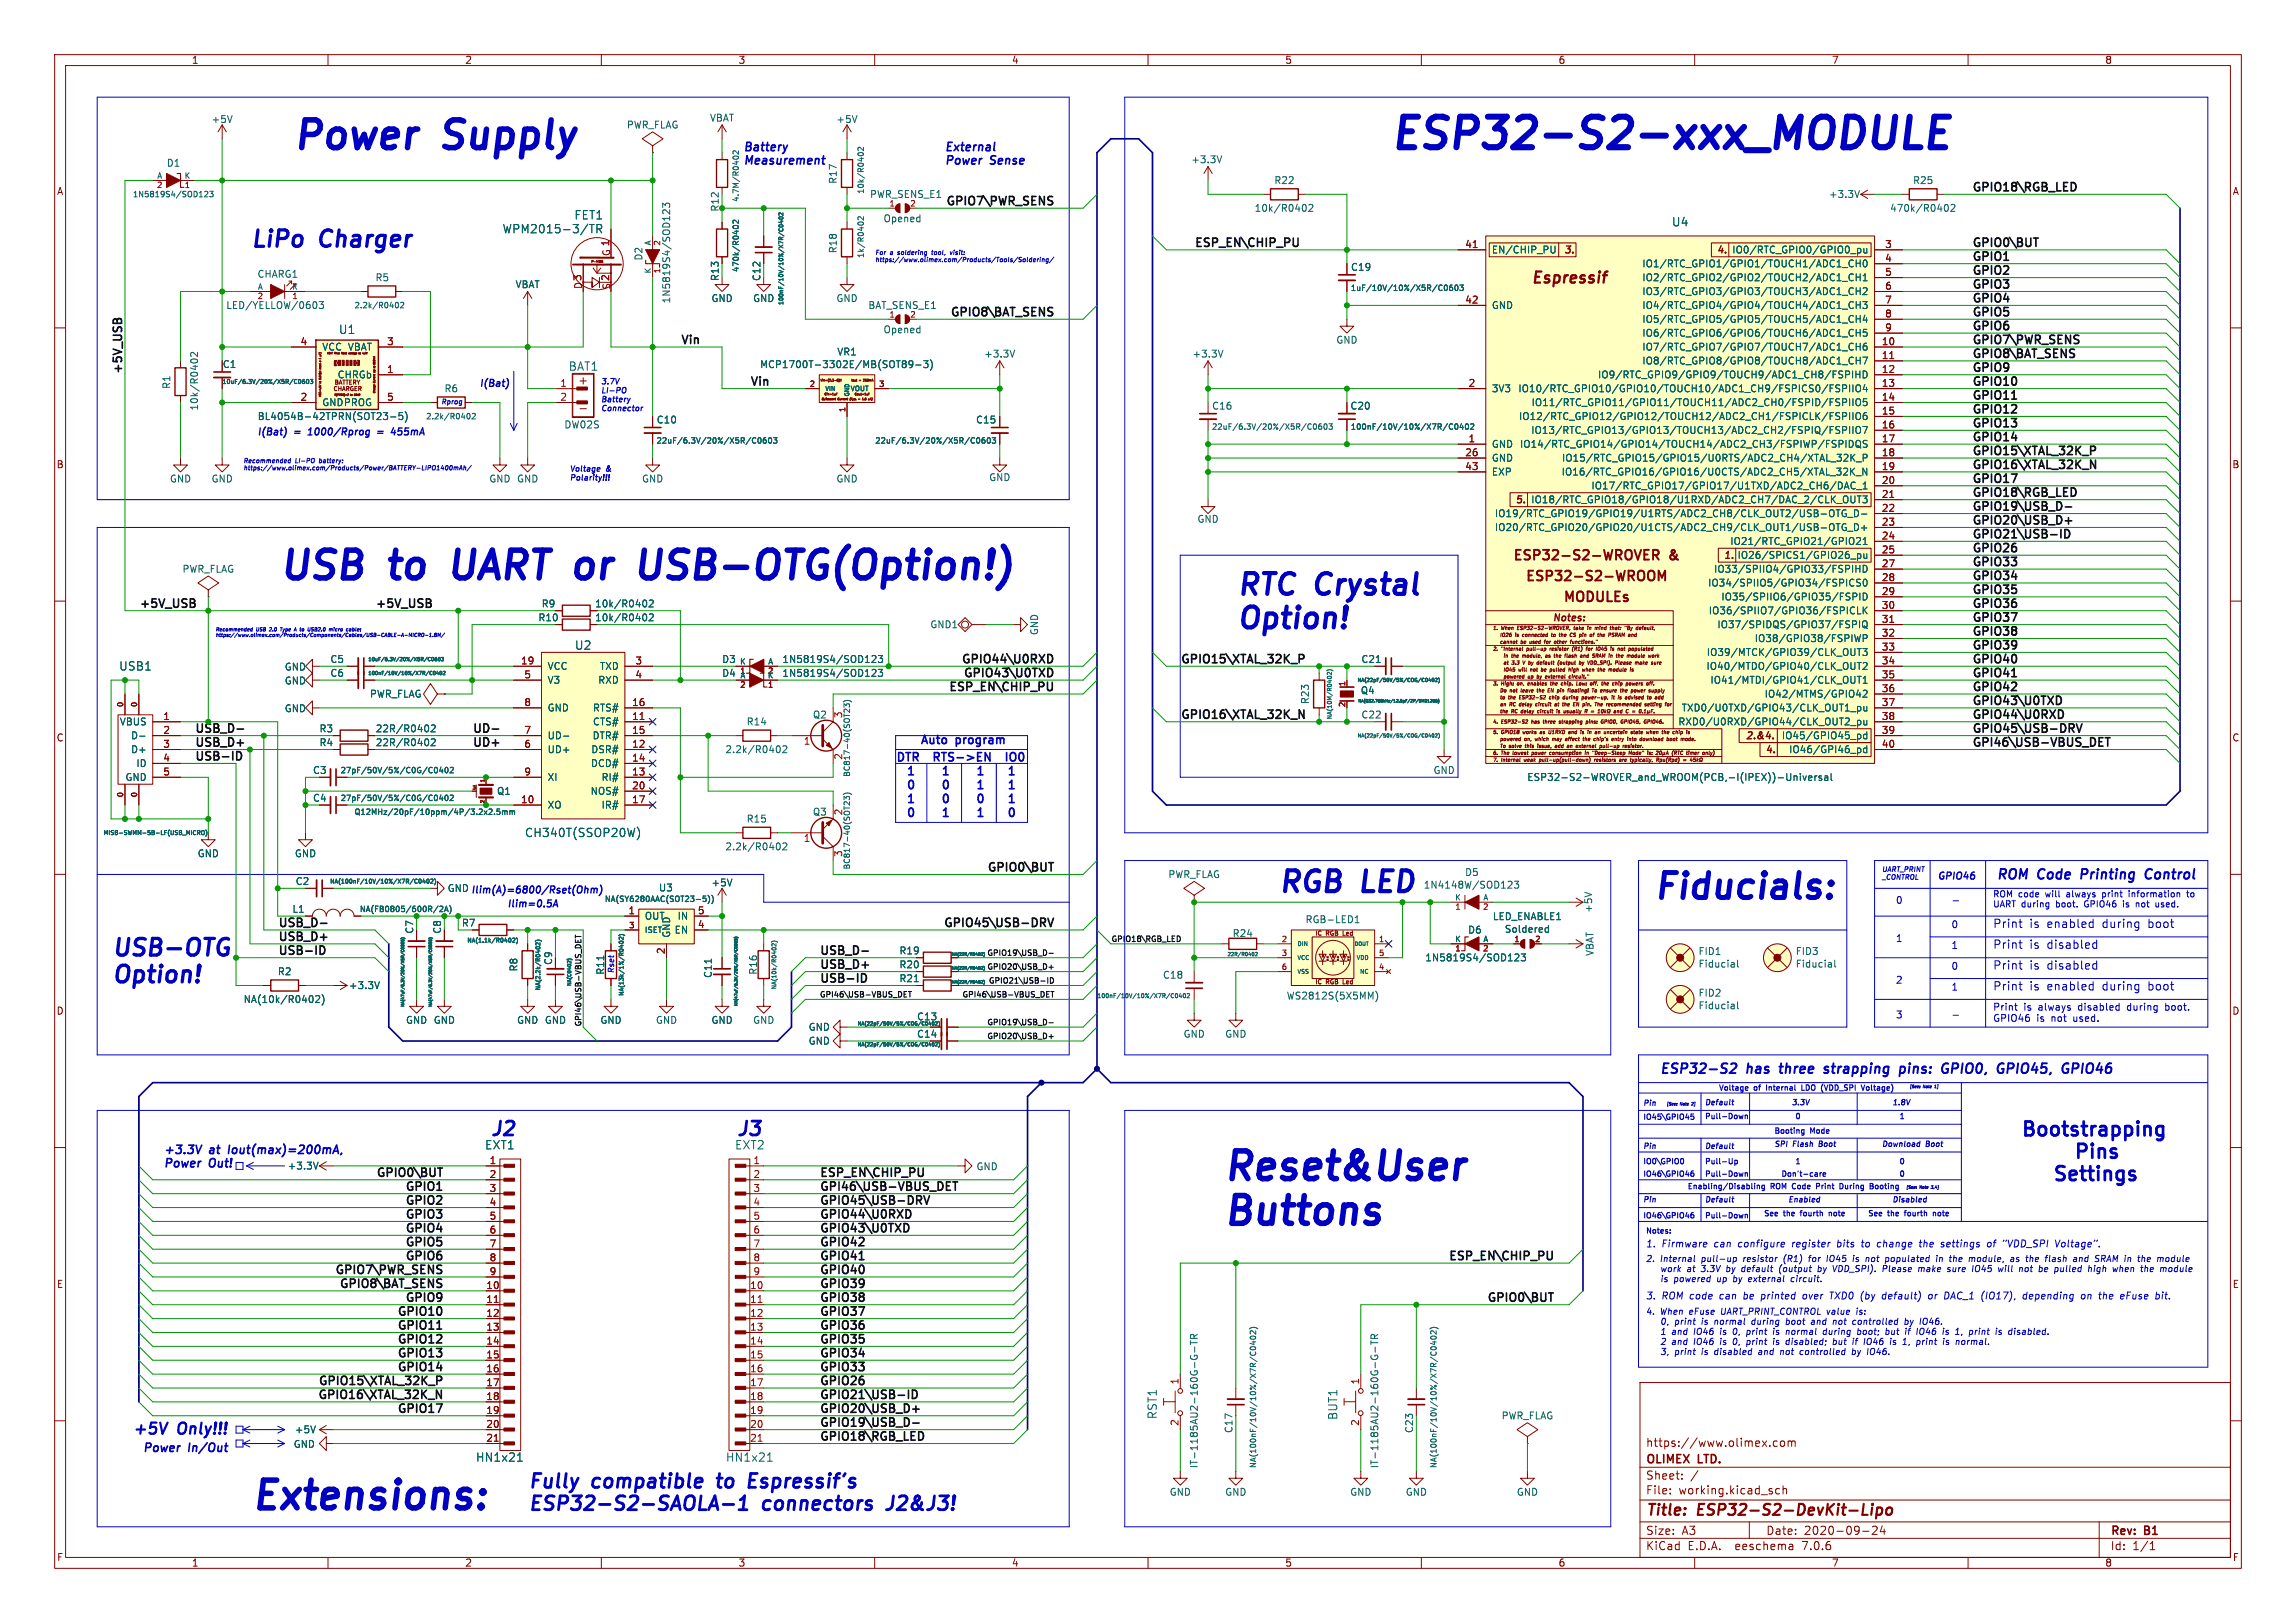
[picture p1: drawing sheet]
<svg xmlns="http://www.w3.org/2000/svg" width="420mm" height="297mm" viewBox="0 0 420 297" stroke-linecap="round" stroke-linejoin="round" font-family="sans-serif">
<defs><g id="words">
<text font-size="7.8" fill="#0000c2" x="254" y="27.7">ESP32-S2-xxx_MODULE</text>
<g font-size="7.1" fill="#0000c2">
<text x="53.3" y="27.7">Power</text>
<text x="81.7" y="27.7">Supply</text>
<text x="50.8" y="106.4">USB</text>
<text x="71.9" y="106.4">to</text>
<text x="85.3" y="106.4">UART or</text>
<text x="123.5" y="106.4">USB-OTG(Option!)</text>
<text x="223.5" y="216.4">Reset&amp;User</text>
<text x="223.5" y="224.5">Buttons</text>
<text x="45.7" y="276.6">Extensions:</text>
</g>
<text font-size="6.4" fill="#0000c2" x="302.3" y="164.9">Fiducials:</text>
<g font-size="5.3" fill="#0000c2">
<text x="226.1" y="109.2">RTC Crystal</text>
<text x="226.1" y="115.3">Option!</text>
<text x="233.7" y="163.6">RGB</text>
</g>
<text font-size="5.3" fill="#009600" x="249.5" y="163.6">LED</text>
<g font-size="4.2" fill="#0000c2">
<text x="45.7" y="45.5">LiPo</text>
<text x="58.8" y="45.5">Charger</text>
<text x="20.3" y="175.2">USB-OTG</text>
<text x="20.3" y="180.1">Option!</text>
</g>
<g font-size="3.5" fill="#0000c2">
<text x="89.2" y="208">J2</text>
<text x="134.6" y="208">J3</text>
<text x="369.6" y="208.1">Bootstrapping</text>
<text x="384.3" y="212.2">Pins</text>
<text x="378.4" y="216.3">Settings</text>
<text x="96.5" y="272.5">Fully</text>
<text x="108.5" y="272.5">compatible</text>
<text x="132.4" y="272.5">to</text>
<text x="139.1" y="272.5">Espressif's</text>
<text x="96.5" y="276.6">ESP32-S2-SAOLA-1</text>
<text x="139.7" y="276.6">connectors</text>
<text x="163.5" y="276.6">J2&amp;J3!</text>
</g>
<g font-size="2.8" fill="#840000">
<text x="279.9" y="52.4">Espressif</text>
<text x="301" y="277.9">Title:</text>
<text x="310.6" y="277.9">ESP32-S2-DevKit-Lipo</text>
</g>
<g font-size="2.8" fill="#0000c2">
<text x="23.9" y="262.6">+5V</text>
<text x="32.4" y="262.6">Only!!!</text>
</g>
<g font-size="2.5" fill="#840000">
<text x="276.5" y="103">ESP32-S2-WROVER</text>
<text x="278.8" y="106.8">ESP32-S2-WROOM</text>
<text x="305.5" y="103">&amp;</text>
<text x="285.7" y="110.6">MODULEs</text>
</g>
<g font-size="2.5" fill="#0000c2">
<text x="365.1" y="161">ROM</text>
<text x="372.9" y="161">Code</text>
<text x="381.4" y="161">Printing</text>
<text x="393.9" y="161">Control</text>
<text x="303.5" y="196.6">ESP32-S2</text>
<text x="319.7" y="196.6">has</text>
<text x="326.4" y="196.6">three</text>
<text x="335.2" y="196.6">strapping</text>
<text x="349.7" y="196.6">pins:</text>
<text x="358.1" y="196.6">GPIO0,</text>
<text x="369" y="196.6">GPIO45,</text>
<text x="381.6" y="196.6">GPIO46</text>
</g>
<g font-size="2.1" fill="#0000c2">
<text x="135.9" y="27.8">Battery</text>
<text x="172.7" y="27.8">External</text>
<text x="135.9" y="30.2">Measurement</text>
<text x="172.7" y="30.2">Power</text>
<text x="181.2" y="30.2">Sense</text>
<text x="168.3" y="136.3">Auto</text>
<text x="175" y="136.3">program</text>
<text x="163.8" y="139.5">DTR</text>
<text x="165.7" y="142">1</text>
<text x="171.6" y="139.5">RTS-&gt;EN</text>
<text x="172.1" y="142">1</text>
<text x="178.4" y="142">1</text>
<text x="184.1" y="142">1</text>
<text x="186" y="139.5">IO0</text>
<text x="165.7" y="147.1">1</text>
<text x="165.7" y="144.5">0</text>
<text x="165.7" y="149.6">0</text>
<text x="172.1" y="147.1">0</text>
<text x="172.1" y="149.6">1</text>
<text x="172.1" y="144.5">0</text>
<text x="178.4" y="144.5">1</text>
<text x="178.4" y="147.1">0</text>
<text x="178.4" y="149.6">1</text>
<text x="184.1" y="147.1">1</text>
<text x="184.1" y="144.5">1</text>
<text x="184.1" y="149.6">0</text>
<text x="364.5" y="173.7">Print</text>
<text x="364.5" y="169.9">Print</text>
<text x="371.2" y="173.7">is</text>
<text x="371.2" y="169.9">is</text>
<text x="374.5" y="173.7">disabled</text>
<text x="374.5" y="169.9">enabled</text>
<text x="384.8" y="169.9">during</text>
<text x="393.3" y="169.9">boot</text>
<text x="364.5" y="177.6">Print</text>
<text x="371.2" y="177.6">is</text>
<text x="374.5" y="177.6">disabled</text>
<text x="364.5" y="181.4">Print</text>
<text x="371.2" y="181.4">is</text>
<text x="374.5" y="181.4">enabled</text>
<text x="384.8" y="181.4">during</text>
<text x="393.3" y="181.4">boot</text>
<text x="29.8" y="211.3">+3.3V</text>
<text x="29.8" y="213.7">Power</text>
<text x="38.4" y="213.7">Out!</text>
<text x="38.4" y="211.3">at</text>
<text x="42.5" y="211.3">Iout(max)=200mA,</text>
<text x="25.8" y="265.8">Power</text>
<text x="34.4" y="265.8">In/Out</text>
</g>
<g font-size="2.1" fill="#0f0f0f">
<text x="360.7" y="35.1">GPIO18\RGB_LED</text>
<text x="172.8" y="37.7">GPIO7\PWR_SENS</text>
<text x="218.4" y="45.3">ESP_EN\CHIP_PU</text>
<text x="360.7" y="45.3">GPIO0\BUT</text>
<text x="360.7" y="47.8">GPIO1</text>
<text x="360.7" y="52.9">GPIO3</text>
<text x="360.7" y="50.4">GPIO2</text>
<text x="173.6" y="58">GPIO8\BAT_SENS</text>
<text x="360.7" y="55.5">GPIO4</text>
<text x="360.7" y="58">GPIO5</text>
<text x="124.5" y="63.1">Vin</text>
<text x="360.7" y="63.1">GPIO7\PWR_SENS</text>
<text x="360.7" y="65.6">GPIO8\BAT_SENS</text>
<text x="360.7" y="60.5">GPIO6</text>
<text x="22.4" y="68.6" transform="rotate(-90 22.4 68.6)">+5V_USB</text>
<text x="137.2" y="70.7">Vin</text>
<text x="360.7" y="70.7">GPIO10</text>
<text x="360.7" y="68.2">GPIO9</text>
<text x="360.7" y="75.8">GPIO12</text>
<text x="360.7" y="73.2">GPIO11</text>
<text x="360.7" y="83.4">GPIO15\XTAL_32K_P</text>
<text x="360.7" y="80.9">GPIO14</text>
<text x="360.7" y="78.3">GPIO13</text>
<text x="360.7" y="88.5">GPIO17</text>
<text x="360.7" y="85.9">GPIO16\XTAL_32K_N</text>
<text x="360.7" y="93.6">GPIO19\USB_D-</text>
<text x="360.7" y="91">GPIO18\RGB_LED</text>
<text x="360.7" y="96.1">GPIO20\USB_D+</text>
<text x="360.7" y="101.2">GPIO26</text>
<text x="360.7" y="98.6">GPIO21\USB-ID</text>
<text x="360.7" y="103.7">GPIO33</text>
<text x="360.7" y="106.3">GPIO34</text>
<text x="25.4" y="111.3">+5V_USB</text>
<text x="68.6" y="111.3">+5V_USB</text>
<text x="360.7" y="111.3">GPIO36</text>
<text x="360.7" y="108.8">GPIO35</text>
<text x="360.7" y="113.9">GPIO37</text>
<text x="360.7" y="119">GPIO39</text>
<text x="360.7" y="116.4">GPIO38</text>
<text x="175.6" y="121.5">GPIO44\U0RXD</text>
<text x="176" y="124">GPIO43\U0TXD</text>
<text x="215.9" y="121.5">GPIO15\XTAL_32K_P</text>
<text x="360.7" y="121.5">GPIO40</text>
<text x="360.7" y="124">GPIO41</text>
<text x="173.3" y="126.6">ESP_EN\CHIP_PU</text>
<text x="215.9" y="131.7">GPIO16\XTAL_32K_N</text>
<text x="360.7" y="126.6">GPIO42</text>
<text x="360.7" y="129.1">GPIO43\U0TXD</text>
<text x="360.7" y="131.7">GPIO44\U0RXD</text>
<text x="35.6" y="134.2">USB_D-</text>
<text x="35.6" y="136.7">USB_D+</text>
<text x="86.4" y="134.2">UD-</text>
<text x="86.4" y="136.7">UD+</text>
<text x="360.7" y="134.2">GPIO45\USB-DRV</text>
<text x="360.7" y="136.7">GPI46\USB-VBUS_DET</text>
<text x="35.6" y="139.3">USB-ID</text>
<text x="180.3" y="159.6">GPIO0\BUT</text>
<text x="50.8" y="172.3">USB_D+</text>
<text x="172.3" y="169.8">GPIO45\USB-DRV</text>
<text x="50.8" y="174.8">USB-ID</text>
<text x="149.9" y="179.9">USB-ID</text>
<text x="149.9" y="177.4">USB_D+</text>
<text x="149.9" y="174.8">USB_D-</text>
<text x="68.6" y="215.5">GPIO0\BUT</text>
<text x="149.9" y="215.5">ESP_EN\CHIP_PU</text>
<text x="73.8" y="218">GPIO1</text>
<text x="73.8" y="220.6">GPIO2</text>
<text x="149.9" y="220.6">GPIO45\USB-DRV</text>
<text x="149.9" y="218">GPI46\USB-VBUS_DET</text>
<text x="73.8" y="223.1">GPIO3</text>
<text x="73.8" y="225.6">GPIO4</text>
<text x="149.9" y="223.1">GPIO44\U0RXD</text>
<text x="149.9" y="225.6">GPIO43\U0TXD</text>
<text x="61" y="233.3">GPIO7\PWR_SENS</text>
<text x="73.8" y="228.2">GPIO5</text>
<text x="73.8" y="230.7">GPIO6</text>
<text x="149.9" y="233.3">GPIO40</text>
<text x="149.9" y="228.2">GPIO42</text>
<text x="149.9" y="230.7">GPIO41</text>
<text x="264.7" y="230.7">ESP_EN\CHIP_PU</text>
<text x="61.8" y="235.8">GPIO8\BAT_SENS</text>
<text x="73.8" y="238.3">GPIO9</text>
<text x="149.9" y="238.3">GPIO38</text>
<text x="149.9" y="235.8">GPIO39</text>
<text x="271.8" y="238.3">GPIO0\BUT</text>
<text x="72.4" y="240.9">GPIO10</text>
<text x="72.4" y="246">GPIO12</text>
<text x="72.4" y="243.4">GPIO11</text>
<text x="149.9" y="240.9">GPIO37</text>
<text x="149.9" y="246">GPIO35</text>
<text x="149.9" y="243.4">GPIO36</text>
<text x="72.4" y="251">GPIO14</text>
<text x="72.4" y="248.5">GPIO13</text>
<text x="149.9" y="248.5">GPIO34</text>
<text x="149.9" y="251">GPIO33</text>
<text x="57.9" y="256.1">GPIO16\XTAL_32K_N</text>
<text x="58" y="253.6">GPIO15\XTAL_32K_P</text>
<text x="149.9" y="253.6">GPIO26</text>
<text x="149.9" y="256.1">GPIO21\USB-ID</text>
<text x="72.4" y="258.7">GPIO17</text>
<text x="149.9" y="263.7">GPIO18\RGB_LED</text>
<text x="149.9" y="261.2">GPIO19\USB_D-</text>
<text x="149.9" y="258.7">GPIO20\USB_D+</text>
</g>
<g font-size="2.1" fill="#006464">
<text x="105" y="40.4">FET1</text>
<text x="305.7" y="41.6">U4</text>
<text x="91.8" y="42.9">WPM2015-3/TR</text>
<text x="61.9" y="61.3">U1</text>
<text x="103.9" y="68">BAT1</text>
<text x="105.1" y="119.1">U2</text>
<text x="21.7" y="122.9">USB1</text>
<text x="95.9" y="153.4">CH340T(SSOP20W)</text>
<text x="88.6" y="210.5">EXT1</text>
<text x="134.4" y="210.5">EXT2</text>
<text x="211.8" y="259.8" transform="rotate(-90 211.8 259.8)">RST1</text>
<text x="244.8" y="259.9" transform="rotate(-90 244.8 259.9)">BUT1</text>
<text x="87" y="267.7">HN1x21</text>
<text x="132.7" y="267.7">HN1x21</text>
</g>
<g font-size="2.1" fill="#840000">
<text x="105.6" y="70.6">+</text>
<text x="50.8" y="169.8">USB_D-</text>
<text x="301" y="268.2">OLIMEX</text>
<text x="301" y="265">https://www.olimex.com</text>
<text x="310.7" y="268.2">LTD.</text>
<text x="301" y="273.7">File:</text>
<text x="301" y="271">Sheet:</text>
<text x="307.1" y="273.7">working.kicad_sch</text>
<text x="301" y="281.1">Size:</text>
<text x="307.6" y="281.1">A3</text>
<text x="323" y="281.1">Date:</text>
<text x="330" y="281.1">2020-09-24</text>
<text x="386" y="281.3">Rev:</text>
<text x="392.4" y="281.3">B1</text>
<text x="301" y="283.9">KiCad</text>
<text x="308.7" y="283.9">E.D.A.</text>
<text x="317.6" y="283.9">eeschema</text>
<text x="330" y="283.9">7.0.6</text>
<text x="386" y="283.9">Id:</text>
<text x="390.1" y="283.9">1/1</text>
</g>
<g font-size="1.8" fill="#840000">
<text x="35" y="11.9">1</text>
<text x="85" y="11.9">2</text>
<text x="135" y="11.9">3</text>
<text x="185" y="11.9">4</text>
<text x="235" y="11.9">5</text>
<text x="285" y="11.9">6</text>
<text x="335" y="11.9">7</text>
<text x="385" y="11.9">8</text>
<text x="10.3" y="35.9">A</text>
<text x="408.3" y="35.9">A</text>
<text x="111.8" y="47" transform="rotate(-90 111.8 47)">G 1</text>
<text x="285.9" y="46.7">3.</text>
<text x="313.9" y="46.7">4.</text>
<text x="106.7" y="53" transform="rotate(-90 106.7 53)">D3</text>
<text x="111.8" y="53.1" transform="rotate(-90 111.8 53.1)">S</text>
<text x="40.6" y="67.5">C1</text>
<text x="10.3" y="85.9">B</text>
<text x="408.2" y="85.9">B</text>
<text x="277" y="92.5">5.</text>
<text x="315.1" y="102.6">1.</text>
<text x="283.8" y="114">Notes:</text>
<text x="10.3" y="135.9">C</text>
<text x="319.2" y="135.6">2.&amp;4.</text>
<text x="408.2" y="135.9">C</text>
<text x="322.8" y="138.2">4.</text>
<text x="10.3" y="185.9">D</text>
<text x="408.2" y="185.9">D</text>
<text x="10.3" y="235.9">E</text>
<text x="408.3" y="235.9">E</text>
<text x="10.3" y="285.9">F</text>
<text x="35" y="286.9">1</text>
<text x="85" y="286.9">2</text>
<text x="135" y="286.9">3</text>
<text x="185" y="286.9">4</text>
<text x="235" y="286.9">5</text>
<text x="285" y="286.9">6</text>
<text x="335" y="286.9">7</text>
<text x="385" y="286.9">8</text>
<text x="408.3" y="285.9">F</text>
</g>
<g font-size="1.8" fill="#006464">
<text x="38.6" y="22.7">+5V</text>
<text x="114.6" y="23.7">PWR_FLAG</text>
<text x="129.8" y="22.5">VBAT</text>
<text x="152.9" y="22.7">+5V</text>
<text x="30.4" y="30.7">D1</text>
<text x="153.3" y="33.7" transform="rotate(-90 153.3 33.7)">R17</text>
<text x="217.8" y="30.1">+3.3V</text>
<text x="233" y="33.9">R22</text>
<text x="349.8" y="33.9">R25</text>
<text x="159" y="36.4">PWR_SENS_E1</text>
<text x="161.5" y="40.9">Opened</text>
<text x="229.4" y="39">10k/R0402</text>
<text x="334.5" y="36.4">+3.3V</text>
<text x="345.6" y="39">470k/R0402</text>
<text x="117.7" y="47.8" transform="rotate(-90 117.7 47.8)">D2</text>
<text x="153.3" y="46.4" transform="rotate(-90 153.3 46.4)">R18</text>
<text x="272.8" y="46.6">EN/CHIP_PU</text>
<text x="316.8" y="46.6">IO0/RTC_GPIO0/GPIO0_pu</text>
<text x="47" y="51">CHARG1</text>
<text x="68.6" y="51.7">R5</text>
<text x="94.2" y="52.9">VBAT</text>
<text x="131.7" y="51.5" transform="rotate(-90 131.7 51.5)">R13</text>
<text x="139.3" y="51.5" transform="rotate(-90 139.3 51.5)">C12</text>
<text x="247" y="49.8">C19</text>
<text x="300.3" y="49.1">IO1/RTC_GPIO1/GPIO1/TOUCH1/ADC1_CH0</text>
<text x="300.3" y="51.7">IO2/RTC_GPIO2/GPIO2/TOUCH2/ADC1_CH1</text>
<text x="41.3" y="56.7">LED/YELLOW/0603</text>
<text x="122.8" y="55.6" transform="rotate(-90 122.8 55.6)">1N5819S4/SOD123</text>
<text x="130" y="55.5">GND</text>
<text x="137.7" y="55.5">GND</text>
<text x="152.9" y="55.5">GND</text>
<text x="158.7" y="56.7">BAT_SENS_E1</text>
<text x="272.8" y="56.7">GND</text>
<text x="300.3" y="54.2">IO3/RTC_GPIO3/GPIO3/TOUCH3/ADC1_CH2</text>
<text x="300.3" y="56.7">IO4/RTC_GPIO4/GPIO4/TOUCH4/ADC1_CH3</text>
<text x="300.3" y="59.3">IO5/RTC_GPIO5/GPIO5/TOUCH5/ADC1_CH4</text>
<text x="58.9" y="64.4">VCC VBAT</text>
<text x="153.1" y="65.3">VR1</text>
<text x="161.5" y="61.2">Opened</text>
<text x="179.9" y="65.6">+3.3V</text>
<text x="218" y="65.6">+3.3V</text>
<text x="244.3" y="63.1">GND</text>
<text x="300.3" y="64.4">IO7/RTC_GPIO7/GPIO7/TOUCH7/ADC1_CH6</text>
<text x="300.3" y="61.8">IO6/RTC_GPIO6/GPIO6/TOUCH6/ADC1_CH5</text>
<text x="31.3" y="71.3" transform="rotate(-90 31.3 71.3)">R1</text>
<text x="61.7" y="69.4">CHRGb</text>
<text x="81.2" y="72">R6</text>
<text x="138.9" y="67.6">MCP1700T-3302E/MB(SOT89-3)</text>
<text x="272.8" y="72">3V3</text>
<text x="277.6" y="72">IO10/RTC_GPIO10/GPIO10/TOUCH10/ADC1_CH9/FSPICS0/FSPIIO4</text>
<text x="292.2" y="69.4">IO9/RTC_GPIO9/GPIO9/TOUCH9/ADC1_CH8/FSPIHD</text>
<text x="300.3" y="66.9">IO8/RTC_GPIO8/GPIO8/TOUCH8/ADC1_CH7</text>
<text x="36.4" y="75.2" transform="rotate(-90 36.4 75.2)">10k/R0402</text>
<text x="47" y="77.1">BL4054B-42TPRN(SOT23-5)</text>
<text x="58.9" y="74.5">GNDPROG</text>
<text x="120" y="77.7">C10</text>
<text x="178.4" y="77.7">C15</text>
<text x="221.6" y="75.2">C16</text>
<text x="246.9" y="75.2">C20</text>
<text x="277.8" y="77.1">IO12/RTC_GPIO12/GPIO12/TOUCH12/ADC2_CH1/FSPICLK/FSPIIO6</text>
<text x="280.1" y="74.5">IO11/RTC_GPIO11/GPIO11/TOUCH11/ADC2_CH0/FSPID/FSPIIO5</text>
<text x="103.1" y="78.6">DW02S</text>
<text x="272.8" y="82.1">GND IO14/RTC_GPIO14/GPIO14/TOUCH14/ADC2_CH3/FSPIWP/FSPIDQS</text>
<text x="280" y="79.6">IO13/RTC_GPIO13/GPIO13/TOUCH13/ADC2_CH2/FSPIQ/FSPIIO7</text>
<text x="31" y="88.5">GND</text>
<text x="38.6" y="88.5">GND</text>
<text x="89.4" y="88.5">GND GND</text>
<text x="117.3" y="88.5">GND</text>
<text x="152.9" y="88.5">GND</text>
<text x="180.8" y="88.2">GND</text>
<text x="272.8" y="84.7">GND</text>
<text x="272.8" y="87.2">EXP</text>
<text x="285.6" y="87.2">IO16/RTC_GPIO16/GPIO16/U0CTS/ADC2_CH5/XTAL_32K_N</text>
<text x="285.6" y="84.7">IO15/RTC_GPIO15/GPIO15/U0RTS/ADC2_CH4/XTAL_32K_P</text>
<text x="291" y="89.8">IO17/RTC_GPIO17/GPIO17/U1TXD/ADC2_CH6/DAC_1</text>
<text x="218.9" y="95.9">GND</text>
<text x="273.3" y="94.8">IO19/RTC_GPIO19/GPIO19/U1RTS/ADC2_CH8/CLK_OUT2/USB-OTG_D-</text>
<text x="280" y="92.3">IO18/RTC_GPIO18/GPIO18/U1RXD/ADC2_CH7/DAC_2/CLK_OUT3</text>
<text x="273.3" y="97.4">IO20/RTC_GPIO20/GPIO20/U1CTS/ADC2_CH9/CLK_OUT1/USB-OTG_D+</text>
<text x="316.4" y="99.9">IO21/RTC_GPIO21/GPIO21</text>
<text x="33.3" y="105">PWR_FLAG</text>
<text x="312.3" y="107.5">IO34/SPIIO5/GPIO34/FSPICS0</text>
<text x="313.4" y="105">IO33/SPIIO4/GPIO33/FSPIHD</text>
<text x="317.7" y="102.5">IO26/SPICS1/GPIO26_pu</text>
<text x="98.4" y="113.9">R10</text>
<text x="99" y="111.4">R9</text>
<text x="108.8" y="111.4">10k/R0402</text>
<text x="108.8" y="113.9">10k/R0402</text>
<text x="312.5" y="112.6">IO36/SPIIO7/GPIO36/FSPICLK</text>
<text x="314.8" y="110.1">IO35/SPIIO6/GPIO35/FSPID</text>
<text x="170.1" y="115.2">GND1</text>
<text x="190.1" y="116.3" transform="rotate(-90 190.1 116.3)">GND</text>
<text x="314" y="115.2">IO37/SPIDQS/GPIO37/FSPIQ</text>
<text x="320.9" y="117.7">IO38/GPIO38/FSPIWP</text>
<text x="52" y="125.5">GND</text>
<text x="52" y="122.9">GND</text>
<text x="60.3" y="124.1">C6</text>
<text x="60.3" y="121.5">C5</text>
<text x="100.1" y="122.8">VCC</text>
<text x="100.1" y="125.3">V3</text>
<text x="109.3" y="125.3">RXD</text>
<text x="109.6" y="122.8">TXD</text>
<text x="132" y="121.5">D3</text>
<text x="132" y="124.1">D4</text>
<text x="143" y="121.5">1N5819S4/SOD123</text>
<text x="143" y="124.1">1N5819S4/SOD123</text>
<text x="248.9" y="121.5">C21</text>
<text x="312" y="122.8">IO40/MTDO/GPIO40/CLK_OUT2</text>
<text x="312.1" y="120.2">IO39/MTCK/GPIO39/CLK_OUT3</text>
<text x="312.8" y="125.3">IO41/MTDI/GPIO41/CLK_OUT1</text>
<text x="52" y="130.5">GND</text>
<text x="67.6" y="127.9">PWR_FLAG</text>
<text x="100.1" y="130.4">GND</text>
<text x="108.4" y="130.4">RTS#</text>
<text x="148.6" y="131.7">Q2</text>
<text x="154.4" y="131.5" transform="rotate(-90 154.4 131.5)">3</text>
<text x="239.6" y="128.9" transform="rotate(-90 239.6 128.9)">R23</text>
<text x="248.8" y="127.2">Q4</text>
<text x="248.9" y="131.7">C22</text>
<text x="307.5" y="130.4">TXD0/U0TXD/GPIO43/CLK_OUT1_pu</text>
<text x="322.7" y="127.9">IO42/MTMS/GPIO42</text>
<text x="21.8" y="132.9">VBUS</text>
<text x="23.9" y="135.5">D-</text>
<text x="58.3" y="136.8">R4</text>
<text x="58.3" y="134.2">R3</text>
<text x="68.6" y="136.8">22R/R0402</text>
<text x="68.6" y="134.2">22R/R0402</text>
<text x="100.1" y="135.5">UD-</text>
<text x="108.3" y="135.5">DTR#</text>
<text x="108.4" y="132.9">CTS#</text>
<text x="136.5" y="132.9">R14</text>
<text x="306.9" y="132.9">RXD0/U0RXD/GPIO44/CLK_OUT2_pu</text>
<text x="325.8" y="135.5">IO45/GPIO45_pd</text>
<text x="22.9" y="143.1">GND</text>
<text x="23.9" y="138">D+</text>
<text x="24.8" y="140.6">ID</text>
<text x="57.2" y="141.8">C3</text>
<text x="100.1" y="138">UD+</text>
<text x="100.1" y="143.1">XI</text>
<text x="108" y="140.6">DCD#</text>
<text x="108.1" y="138">DSR#</text>
<text x="109.9" y="143.1">RI#</text>
<text x="132.6" y="138">2.2k/R0402</text>
<text x="154.4" y="139.1" transform="rotate(-90 154.4 139.1)">2</text>
<text x="262.1" y="141.8">GND</text>
<text x="279.3" y="143.1">ESP32-S2-WROVER_and_WROOM(PCB,-I(IPEX))-Universal</text>
<text x="327.2" y="138">IO46/GPI46_pd</text>
<text x="57.2" y="146.9">C4</text>
<text x="90.8" y="145.6">Q1</text>
<text x="100.1" y="148.2">XO</text>
<text x="107.9" y="145.6">NOS#</text>
<text x="109.9" y="148.2">IR#</text>
<text x="148.6" y="149.5">Q3</text>
<text x="154.4" y="149.3" transform="rotate(-90 154.4 149.3)">2</text>
<text x="132.6" y="155.8">2.2k/R0402</text>
<text x="136.5" y="150.7">R15</text>
<text x="36.1" y="157.1">GND</text>
<text x="53.8" y="157.1">GND</text>
<text x="154.4" y="156.9" transform="rotate(-90 154.4 156.9)">3</text>
<text x="213.6" y="160.9">PWR_FLAG</text>
<text x="267.9" y="160.5">D5</text>
<text x="53.4" y="167.2">L1</text>
<text x="54" y="162.2">C2</text>
<text x="81.8" y="163.4">GND</text>
<text x="120.4" y="163.3">U3</text>
<text x="130" y="162.4">+5V</text>
<text x="260.3" y="162.8">1N4148W/SOD123</text>
<text x="291.4" y="167.1" transform="rotate(-90 291.4 167.1)">+5V</text>
<text x="75.8" y="171" transform="rotate(-90 75.8 171)">C7</text>
<text x="80.9" y="171" transform="rotate(-90 80.9 171)">C8</text>
<text x="84.4" y="169.8">R7</text>
<text x="117.9" y="168.5">OUT</text>
<text x="122.8" y="171.7" transform="rotate(-90 122.8 171.7)">GND</text>
<text x="123.3" y="171">EN</text>
<text x="123.8" y="168.5">IN</text>
<text x="225.4" y="171.7">R24</text>
<text x="238.7" y="169.1">RGB-LED1</text>
<text x="268.5" y="171">D6</text>
<text x="273" y="168.6">LED_ENABLE1</text>
<text x="275.2" y="170.9">Soldered</text>
<text x="50.7" y="178.7">R2</text>
<text x="94.8" y="177.9" transform="rotate(-90 94.8 177.9)">R8</text>
<text x="101.2" y="176.7" transform="rotate(-90 101.2 176.7)">C9</text>
<text x="110.7" y="178.5" transform="rotate(-90 110.7 178.5)">R11</text>
<text x="130.4" y="179.1" transform="rotate(-90 130.4 179.1)">C11</text>
<text x="138.7" y="178.5" transform="rotate(-90 138.7 178.5)">R16</text>
<text x="164.4" y="177.4">R20</text>
<text x="164.4" y="179.9">R21</text>
<text x="164.4" y="174.9">R19</text>
<text x="212.6" y="179.3">C18</text>
<text x="260.6" y="176.1">1N5819S4/SOD123</text>
<text x="291.7" y="175" transform="rotate(-90 291.7 175)">VBAT</text>
<text x="310.6" y="175">FID1</text>
<text x="310.6" y="177.3">Fiducial</text>
<text x="328.4" y="175">FID3</text>
<text x="328.4" y="177.3">Fiducial</text>
<text x="44.5" y="183.7">NA(10k/R0402)</text>
<text x="63.7" y="181.2">+3.3V</text>
<text x="235.3" y="183.1">WS2812S(5X5MM)</text>
<text x="310.6" y="182.6">FID2</text>
<text x="310.6" y="184.9">Fiducial</text>
<text x="74.2" y="187.6">GND GND</text>
<text x="94.5" y="187.6">GND GND</text>
<text x="109.7" y="187.6">GND</text>
<text x="119.9" y="187.6">GND</text>
<text x="130" y="187.6">GND</text>
<text x="137.7" y="187.6">GND</text>
<text x="147.8" y="191.4">GND</text>
<text x="147.8" y="188.8">GND</text>
<text x="167.6" y="186.9">C13</text>
<text x="167.6" y="190.1">C14</text>
<text x="216.4" y="190.1">GND</text>
<text x="224" y="190.1">GND</text>
<text x="52.5" y="214.2">+3.3V</text>
<text x="178.5" y="214.4">GND</text>
<text x="53.8" y="262.5">+5V</text>
<text x="225.7" y="262.3" transform="rotate(-90 225.7 262.3)">C17</text>
<text x="258.7" y="262.3" transform="rotate(-90 258.7 262.3)">C23</text>
<text x="274.6" y="259.9">PWR_FLAG</text>
<text x="53.6" y="265.2">GND</text>
<text x="219.3" y="268.8" transform="rotate(-90 219.3 268.8)">IT-1185AU2-160G-G-TR</text>
<text x="252.3" y="268.8" transform="rotate(-90 252.3 268.8)">IT-1185AU2-160G-G-TR</text>
<text x="213.9" y="273.9">GND</text>
<text x="224" y="273.9">GND</text>
<text x="246.9" y="273.9">GND</text>
<text x="257" y="273.9">GND</text>
<text x="277.4" y="273.9">GND</text>
</g>
<text font-size="1.8" fill="#009600" x="131.7" y="38.8" transform="rotate(-90 131.7 38.8)">R12</text>
<g font-size="1.8" fill="#a90000">
<text x="111.5" y="45.2" transform="rotate(-90 111.5 45.2)">1</text>
<text x="267.9" y="45.5">41</text>
<text x="344.7" y="45.5">3</text>
<text x="106.4" y="51.5" transform="rotate(-90 106.4 51.5)">3</text>
<text x="111.5" y="51.5" transform="rotate(-90 111.5 51.5)">2</text>
<text x="344.7" y="48">4</text>
<text x="344.7" y="50.5">5</text>
<text x="344.7" y="53.1">6</text>
<text x="267.9" y="55.6">42</text>
<text x="344.7" y="55.6">7</text>
<text x="344.7" y="58.2">8</text>
<text x="54.9" y="63.2">4</text>
<text x="70.7" y="63.2">3</text>
<text x="344.1" y="63.2">10</text>
<text x="344.1" y="65.8">11</text>
<text x="344.7" y="60.7">9</text>
<text x="70.7" y="68.3">1</text>
<text x="102.4" y="70.9">1</text>
<text x="268.5" y="70.9">2</text>
<text x="344.1" y="68.3">12</text>
<text x="344.1" y="70.9">13</text>
<text x="54.9" y="73.4">2</text>
<text x="70.7" y="73.4">5</text>
<text x="102.4" y="73.4">2</text>
<text x="344.1" y="73.4">14</text>
<text x="344.1" y="75.9">15</text>
<text x="267.9" y="83.6">26</text>
<text x="268.5" y="81">1</text>
<text x="344.1" y="78.5">16</text>
<text x="344.1" y="81">17</text>
<text x="344.1" y="83.6">18</text>
<text x="267.9" y="86.1">43</text>
<text x="344.1" y="86.1">19</text>
<text x="344.1" y="88.6">20</text>
<text x="344.1" y="91.2">21</text>
<text x="344.1" y="93.7">22</text>
<text x="344.1" y="96.3">23</text>
<text x="344.1" y="98.8">24</text>
<text x="344.1" y="101.3">25</text>
<text x="344.1" y="103.9">27</text>
<text x="344.1" y="106.4">28</text>
<text x="344.1" y="109">29</text>
<text x="344.1" y="111.5">30</text>
<text x="344.1" y="114">31</text>
<text x="344.1" y="116.6">32</text>
<text x="344.1" y="119.1">33</text>
<text x="95.2" y="121.7">19</text>
<text x="95.8" y="124.2">5</text>
<text x="116.1" y="121.7">3</text>
<text x="116.1" y="124.2">4</text>
<text x="344.1" y="121.7">34</text>
<text x="344.1" y="124.2">35</text>
<text x="29.8" y="131.8">1</text>
<text x="95.8" y="129.3">8</text>
<text x="115.5" y="131.8">11</text>
<text x="115.5" y="129.3">16</text>
<text x="344.1" y="126.7">36</text>
<text x="344.1" y="129.3">37</text>
<text x="344.1" y="131.8">38</text>
<text x="29.8" y="134.4">2</text>
<text x="29.8" y="136.9">3</text>
<text x="95.8" y="136.9">6</text>
<text x="95.8" y="134.4">7</text>
<text x="115.5" y="136.9">12</text>
<text x="115.5" y="134.4">15</text>
<text x="146.9" y="136.6">1</text>
<text x="344.1" y="134.4">39</text>
<text x="344.1" y="136.9">40</text>
<text x="29.8" y="139.4">4</text>
<text x="29.8" y="142">5</text>
<text x="95.8" y="142">9</text>
<text x="115.5" y="142">13</text>
<text x="115.5" y="139.4">14</text>
<text x="95.2" y="147.1">10</text>
<text x="115.5" y="147.1">17</text>
<text x="115.5" y="144.5">20</text>
<text x="146.9" y="154.4">1</text>
<text x="114.9" y="167.4">1</text>
<text x="127.6" y="167.4">5</text>
<text x="127.6" y="169.9">4</text>
<text x="121.7" y="174.7" transform="rotate(-90 121.7 174.7)">2</text>
<text x="89.5" y="213.1">1</text>
<text x="89.5" y="215.6">2</text>
<text x="137.7" y="213.1">1</text>
<text x="137.7" y="215.6">2</text>
<text x="89.5" y="218.2">3</text>
<text x="89.5" y="220.7">4</text>
<text x="137.7" y="218.2">3</text>
<text x="137.7" y="220.7">4</text>
<text x="89.5" y="223.3">5</text>
<text x="89.5" y="225.8">6</text>
<text x="137.7" y="223.3">5</text>
<text x="137.7" y="225.8">6</text>
<text x="89.5" y="228.3">7</text>
<text x="89.5" y="230.9">8</text>
<text x="89.5" y="233.4">9</text>
<text x="137.7" y="228.3">7</text>
<text x="137.7" y="230.9">8</text>
<text x="137.7" y="233.4">9</text>
<text x="88.9" y="236">10</text>
<text x="88.9" y="238.5">11</text>
<text x="137.1" y="236">10</text>
<text x="137.1" y="238.5">11</text>
<text x="88.9" y="241">12</text>
<text x="88.9" y="243.6">13</text>
<text x="137.1" y="241">12</text>
<text x="137.1" y="243.6">13</text>
<text x="88.9" y="246.1">14</text>
<text x="88.9" y="248.7">15</text>
<text x="88.9" y="251.2">16</text>
<text x="137.1" y="246.1">14</text>
<text x="137.1" y="248.7">15</text>
<text x="137.1" y="251.2">16</text>
<text x="88.9" y="253.7">17</text>
<text x="88.9" y="256.3">18</text>
<text x="137.1" y="253.7">17</text>
<text x="137.1" y="256.3">18</text>
<text x="215.6" y="253.5" transform="rotate(-90 215.6 253.5)">1</text>
<text x="248.7" y="253.5" transform="rotate(-90 248.7 253.5)">1</text>
<text x="88.9" y="258.8">19</text>
<text x="88.9" y="261.4">20</text>
<text x="88.9" y="263.9">21</text>
<text x="137.1" y="258.8">19</text>
<text x="137.1" y="261.4">20</text>
<text x="137.1" y="263.9">21</text>
<text x="215.6" y="261" transform="rotate(-90 215.6 261)">2</text>
<text x="248.7" y="261" transform="rotate(-90 248.7 261)">2</text>
</g>
<g font-size="1.8" fill="#0000c2">
<text x="87.6" y="70.9">I(Bat)</text>
<text x="47" y="79.8">I(Bat)</text>
<text x="53.9" y="79.8">=</text>
<text x="57" y="79.8">1000/Rprog</text>
<text x="73.2" y="79.8">455mA</text>
<text x="354.3" y="161">GPIO46</text>
<text x="81.8" y="163.4">GNDIlim(A)=6800/Rset(Ohm)</text>
<text x="92.7" y="166.1">Ilim=0.5A</text>
<text x="346.7" y="165.5">0</text>
<text x="346.7" y="172.5">1</text>
<text x="356.9" y="173.7">1</text>
<text x="356.9" y="169.9">0</text>
<text x="356.9" y="177.6">0</text>
<text x="346.7" y="180.1">2</text>
<text x="356.9" y="181.4">1</text>
<text x="364.5" y="185">Print</text>
<text x="370.2" y="185">is</text>
<text x="373" y="185">always</text>
<text x="380.5" y="185">disabled</text>
<text x="389.6" y="185">during</text>
<text x="396.8" y="185">boot.</text>
<text x="346.7" y="186.4">3</text>
<text x="364.5" y="187.1">GPIO46</text>
<text x="372.6" y="187.1">is</text>
<text x="375.4" y="187.1">not</text>
<text x="379.6" y="187.1">used.</text>
<text x="301" y="228.4">1.</text>
<text x="304" y="228.4">Firmware</text>
<text x="313.7" y="228.4">can</text>
<text x="318.2" y="228.4">configure</text>
<text x="328.3" y="228.4">register</text>
<text x="336.7" y="228.4">bits</text>
<text x="341.4" y="228.4">to</text>
<text x="344.4" y="228.4">change</text>
<text x="352.4" y="228.4">the</text>
<text x="356.5" y="228.4">settings</text>
<text x="365.2" y="228.4">of</text>
<text x="301" y="237.9">3.</text>
<text x="304" y="237.9">ROM code</text>
<text x="314.8" y="237.9">can</text>
<text x="319.4" y="237.9">be</text>
<text x="322.8" y="237.9">printed</text>
<text x="330.6" y="237.9">over</text>
<text x="335.8" y="237.9">TXD0 (by</text>
<text x="345.8" y="237.9">default)</text>
<text x="354.4" y="237.9">or</text>
<text x="357.5" y="237.9">DAC_1</text>
<text x="364.5" y="237.9">(IO17),</text>
<text x="372.3" y="237.9">depending</text>
<text x="383.2" y="237.9">on</text>
<text x="386.6" y="237.9">the</text>
<text x="390.8" y="237.9">eFuse</text>
</g>
<g font-size="1.6" fill="#0000c2">
<text x="364.5" y="164.3">ROM code</text>
<text x="364.5" y="166.1">UART during</text>
<text x="374.4" y="164.3">will</text>
<text x="376.3" y="166.1">boot.</text>
<text x="378.4" y="164.3">always</text>
<text x="381.7" y="166.1">GPIO46</text>
<text x="385.2" y="164.3">print</text>
<text x="389" y="166.1">is</text>
<text x="390.2" y="164.3">information</text>
<text x="391.5" y="166.1">not</text>
<text x="395.4" y="166.1">used.</text>
<text x="401.1" y="164.3">to</text>
<text x="301" y="231">2.</text>
<text x="303.7" y="231">Internal</text>
<text x="304.3" y="232.9">work</text>
<text x="309.3" y="232.9">at</text>
<text x="311.4" y="231">pull-up</text>
<text x="312" y="232.9">3.3V</text>
<text x="316.8" y="232.9">by</text>
<text x="319.3" y="231">resistor</text>
<text x="319.8" y="232.9">default</text>
<text x="326.8" y="231">(R1)</text>
<text x="326.9" y="232.9">(output</text>
<text x="331.7" y="231">for</text>
<text x="334.2" y="232.9">by</text>
<text x="335.2" y="231">IO45</text>
<text x="337.2" y="232.9">VDD_SPI).</text>
<text x="340.2" y="231">is</text>
<text x="342.8" y="231">not</text>
<text x="346.6" y="232.9">Please</text>
<text x="346.6" y="231">populated</text>
<text x="353.3" y="232.9">make</text>
<text x="356.1" y="231">in</text>
<text x="358.8" y="231">the</text>
<text x="358.9" y="232.9">sure</text>
<text x="362.6" y="231">module,</text>
<text x="363.6" y="232.9">IO45</text>
<text x="368.6" y="232.9">will</text>
<text x="370.4" y="231">as</text>
<text x="372.7" y="232.9">not</text>
<text x="373.5" y="231">the</text>
<text x="376.5" y="232.9">be</text>
<text x="377.2" y="231">flash</text>
<text x="379.6" y="232.9">pulled</text>
<text x="382.6" y="231">and</text>
<text x="386" y="232.9">high</text>
<text x="386.8" y="231">SRAM in</text>
<text x="390.7" y="232.9">when</text>
<text x="395.1" y="231">the</text>
<text x="396.1" y="232.9">the</text>
<text x="398.9" y="231">module</text>
<text x="399.9" y="232.9">module</text>
<text x="304.3" y="234.7">is</text>
<text x="306.9" y="234.7">powered</text>
<text x="314.9" y="234.7">up</text>
<text x="318.1" y="234.7">by</text>
<text x="321.1" y="234.7">external</text>
<text x="329.1" y="234.7">circuit.</text>
<text x="301" y="240.7">4.</text>
<text x="303.7" y="240.7">When</text>
<text x="304.3" y="242.5">0,</text>
<text x="304.3" y="244.4">1</text>
<text x="306.5" y="244.4">and</text>
<text x="307" y="242.5">print</text>
<text x="309.2" y="240.7">eFuse</text>
<text x="310.7" y="244.4">IO46</text>
<text x="312.1" y="242.5">is</text>
<text x="314.7" y="242.5">normal</text>
<text x="315.2" y="240.7">UART_PRINT_CONTROL value</text>
<text x="315.7" y="244.4">is</text>
<text x="318.3" y="244.4">0,</text>
<text x="321" y="244.4">print</text>
<text x="321.7" y="242.5">during</text>
<text x="326.1" y="244.4">is</text>
<text x="328.2" y="242.5">boot</text>
<text x="328.6" y="244.4">normal</text>
<text x="333" y="242.5">and</text>
<text x="335.7" y="244.4">during</text>
<text x="337.2" y="242.5">not</text>
<text x="340.4" y="240.7">is:</text>
<text x="341.1" y="242.5">controlled</text>
<text x="342.2" y="244.4">boot;</text>
<text x="347.6" y="244.4">but</text>
<text x="350.8" y="242.5">by</text>
<text x="351.4" y="244.4">if</text>
<text x="353.7" y="244.4">IO46</text>
<text x="353.8" y="242.5">IO46.</text>
<text x="358.7" y="244.4">is</text>
<text x="361.3" y="244.4">1,</text>
<text x="364" y="244.4">print</text>
<text x="369.1" y="244.4">is</text>
<text x="371.6" y="244.4">disabled.</text>
<text x="304.3" y="246.2">2</text>
<text x="304.3" y="248">3,</text>
<text x="306.5" y="246.2">and</text>
<text x="307" y="248">print</text>
<text x="310.7" y="246.2">IO46</text>
<text x="312.1" y="248">is</text>
<text x="314.7" y="248">disabled</text>
<text x="315.7" y="246.2">is</text>
<text x="318.3" y="246.2">0,</text>
<text x="321" y="246.2">print</text>
<text x="322.9" y="248">and</text>
<text x="326.1" y="246.2">is</text>
<text x="327.1" y="248">not</text>
<text x="328.6" y="246.2">disabled;</text>
<text x="331" y="248">controlled</text>
<text x="337.5" y="246.2">but</text>
<text x="340.7" y="248">by</text>
<text x="341.3" y="246.2">if</text>
<text x="343.6" y="246.2">IO46</text>
<text x="343.7" y="248">IO46.</text>
<text x="348.6" y="246.2">is</text>
<text x="351.2" y="246.2">1,</text>
<text x="353.9" y="246.2">print</text>
<text x="359" y="246.2">is</text>
<text x="361.5" y="246.2">normal.</text>
</g>
<g font-size="1.4" fill="#006464">
<text x="28.6" y="34.7">2</text>
<text x="28.6" y="32.8">A</text>
<text x="33.7" y="32.8">K</text>
<text x="33.7" y="34.7">1</text>
<text x="158.2" y="35.6" transform="rotate(-90 158.2 35.6)">10k/R0402</text>
<text x="24.2" y="36.3">1N5819S4/SOD123</text>
<text x="135.4" y="37.1" transform="rotate(-90 135.4 37.1)">4.7M/R0402</text>
<text x="119.1" y="45" transform="rotate(-90 119.1 45)">A</text>
<text x="121.1" y="45.1" transform="rotate(-90 121.1 45.1)">2</text>
<text x="158.2" y="47.3" transform="rotate(-90 158.2 47.3)">1k/R0402</text>
<text x="47.1" y="53.1">A</text>
<text x="53.3" y="53.1">K</text>
<text x="119.1" y="50.2" transform="rotate(-90 119.1 50.2)">K</text>
<text x="121.1" y="50.1" transform="rotate(-90 121.1 50.1)">1</text>
<text x="135.4" y="49.9" transform="rotate(-90 135.4 49.9)">470k/R0402</text>
<text x="247" y="53.4">1uF/10V/10%/X5R/C0603</text>
<text x="47" y="55.1">2</text>
<text x="64.7" y="56.6">2.2k/R0402</text>
<text x="77.8" y="76.9">2.2k/R0402</text>
<text x="120" y="81.4">22uF/6.3V/20%/X5R/C0603</text>
<text x="160" y="81.4">22uF/6.3V/20%/X5R/C0603</text>
<text x="221.6" y="78.8">22uF/6.3V/20%/X5R/C0603</text>
<text x="247" y="78.8">100nF/10V/10%/X7R/C0402</text>
<text x="135.3" y="121.7">K</text>
<text x="135.3" y="123.6">1</text>
<text x="140.4" y="123.6">2</text>
<text x="140.4" y="121.7">A</text>
<text x="62.2" y="141.7">27pF/50V/5%/C0G/C0402</text>
<text x="155.7" y="142.3" transform="rotate(-90 155.7 142.3)">BC817-40(SOT23)</text>
<text x="62.2" y="146.8">27pF/50V/5%/C0G/C0402</text>
<text x="64.7" y="149.3">Q12MHz/20pF/10ppm/4P/3.2x2.5mm</text>
<text x="155.7" y="159.2" transform="rotate(-90 155.7 159.2)">BC817-40(SOT23)</text>
<text x="65.7" y="167.1">NA(FB0805/600R/2A)</text>
<text x="110.5" y="165.3">NA(SY6280AAC(SOT23-5))</text>
<text x="266.1" y="164.8">K</text>
<text x="271.2" y="164.8">A</text>
<text x="117.9" y="170.9">ISET</text>
<text x="266.1" y="172.5">K</text>
<text x="271.2" y="172.5">A</text>
<text x="180.3" y="175">GPIO19\USB_D-</text>
<text x="180.3" y="177.5">GPIO20\USB_D+</text>
<text x="230" y="268.8" transform="rotate(-90 230 268.8)">NA(100nF/10V/10%/X7R/C0402)</text>
<text x="263" y="268.8" transform="rotate(-90 263 268.8)">NA(100nF/10V/10%/X7R/C0402)</text>
</g>
<g font-size="1.4" fill="#a90000">
<text x="162.6" y="37.8">1</text>
<text x="166.4" y="37.8">2</text>
<text x="53.4" y="55.1">1</text>
<text x="162.6" y="58.2">1</text>
<text x="166.4" y="58.2">2</text>
<text x="148" y="70.9">2</text>
<text x="160.7" y="70.9">3</text>
<text x="154.7" y="75.5" transform="rotate(-90 154.7 75.5)">1</text>
<text x="246.1" y="125.7" transform="rotate(-90 246.1 125.7)">1</text>
<text x="22.6" y="129.5" transform="rotate(-90 22.6 129.5)">0</text>
<text x="25.1" y="129.5" transform="rotate(-90 25.1 129.5)">0</text>
<text x="135.3" y="126.2">2</text>
<text x="140.4" y="126.2">1</text>
<text x="246.1" y="129.5" transform="rotate(-90 246.1 129.5)">2</text>
<text x="22.6" y="146" transform="rotate(-90 22.6 146)">0</text>
<text x="25.1" y="146" transform="rotate(-90 25.1 146)">0</text>
<text x="266.1" y="166.8">1</text>
<text x="271.2" y="166.8">2</text>
<text x="115" y="169.9">3</text>
<text x="234.3" y="172.5">2</text>
<text x="252.1" y="172.5">1</text>
<text x="276.9" y="172.5">1</text>
<text x="280.7" y="172.5">2</text>
<text x="234.3" y="175">3</text>
<text x="234.3" y="177.5">6</text>
<text x="252.1" y="177.5">4</text>
<text x="252.1" y="175">5</text>
<text x="266.1" y="174.4">1</text>
<text x="271.2" y="174.4">2</text>
</g>
<g font-size="1.4" fill="#0000c2">
<text x="109.9" y="70.4">3.7V</text>
<text x="109.9" y="72">LI-PO</text>
<text x="109.9" y="73.7">Battery</text>
<text x="109.9" y="75.3">Connector</text>
<text x="104.1" y="86.4">Voltage</text>
<text x="104.1" y="88">Polarity!!!</text>
<text x="110.9" y="86.4">&amp;</text>
<text x="112.4" y="178.2" transform="rotate(-90 112.4 178.2)">Rset</text>
<text x="300.5" y="202.4">Pin</text>
<text x="311.8" y="202.3">Default</text>
<text x="314.3" y="199.6">Voltage</text>
<text x="320.9" y="199.6">of</text>
<text x="323.6" y="199.6">Internal</text>
<text x="327.7" y="202.3">3.3V</text>
<text x="330.4" y="199.6">LDO</text>
<text x="334.4" y="199.6">(VDD_SPI</text>
<text x="342.2" y="199.6">Voltage)</text>
<text x="346.1" y="202.3">1.8V</text>
<text x="300.5" y="205">IO45\GPIO45</text>
<text x="311.8" y="204.9">Pull-Down</text>
<text x="324.5" y="209.9">SPI</text>
<text x="324.5" y="207.5">Booting</text>
<text x="328" y="209.9">Flash</text>
<text x="328.3" y="204.9">0</text>
<text x="331.2" y="207.5">Mode</text>
<text x="333.2" y="209.9">Boot</text>
<text x="344.2" y="209.9">Download</text>
<text x="347.3" y="204.9">1</text>
<text x="352.3" y="209.9">Boot</text>
<text x="300.5" y="213.1">IO0\GPIO0</text>
<text x="300.5" y="215.4">IO46\GPIO46</text>
<text x="300.5" y="210.3">Pin</text>
<text x="311.8" y="215.4">Pull-Down</text>
<text x="311.8" y="213.1">Pull-Up</text>
<text x="311.8" y="210.3">Default</text>
<text x="325.8" y="215.4">Don't-care</text>
<text x="328.3" y="213.1">1</text>
<text x="347.3" y="213.1">0</text>
<text x="347.3" y="215.4">0</text>
<text x="300.5" y="220.1">Pin</text>
<text x="308.6" y="217.7">Enabling/Disabling</text>
<text x="311.8" y="220.1">Default</text>
<text x="324" y="217.7">ROM</text>
<text x="327" y="220.1">Enabled</text>
<text x="328.3" y="217.7">Code</text>
<text x="333.1" y="217.7">Print</text>
<text x="337.8" y="217.7">During</text>
<text x="343.7" y="217.7">Booting</text>
<text x="346.1" y="220.1">Disabled</text>
<text x="300.5" y="223">IO46\GPIO46</text>
<text x="301" y="225.8">Notes:</text>
<text x="311.8" y="223">Pull-Down</text>
<text x="322.6" y="222.6">See</text>
<text x="326.4" y="222.6">the</text>
<text x="329.8" y="222.6">fourth</text>
<text x="335.4" y="222.6">note</text>
<text x="341.6" y="222.6">See</text>
<text x="345.4" y="222.6">the</text>
<text x="348.9" y="222.6">fourth</text>
<text x="354.5" y="222.6">note</text>
</g>
<g font-size="1.4" fill="#0f0f0f">
<text x="203.2" y="172.4">GPIO18\RGB_LED</text>
<text x="149.9" y="182.6">GPI46\USB-VBUS_DET</text>
<text x="175.8" y="182.6">GPI46\USB-VBUS_DET</text>
<text x="180.6" y="180.1">GPIO21\USB-ID</text>
<text x="106.4" y="188" transform="rotate(-90 106.4 188)">GPI46\USB-VBUS_DET</text>
<text x="180.3" y="190.2">GPIO20\USB_D+</text>
<text x="180.3" y="187.7">GPIO19\USB_D-</text>
</g>
<text font-size="1.2" fill="#006464" x="155.4" y="71.8">VOUT</text>
<g font-size="1.2" fill="#0000c2">
<text x="80.6" y="74">Rprog</text>
<text x="344.2" y="159.6">UART_PRINT</text>
<text x="344.2" y="161">_CONTROL</text>
</g>
<g font-size="1.1" fill="#0000c2">
<text x="160" y="46.7">For</text>
<text x="162.9" y="46.7">a</text>
<text x="164.6" y="46.7">soldering</text>
<text x="171.1" y="46.7">tool,</text>
<text x="174.8" y="46.7">visit:</text>
<text x="160" y="48">https://www.olimex.com/Products/Tools/Soldering/</text>
<text x="44.4" y="84.8">Recommended</text>
<text x="44.4" y="86.1">https://www.olimex.com/Products/Power/BATTERY-LIPO1400mAh/</text>
<text x="54.1" y="84.8">LI-PO</text>
<text x="58.8" y="84.8">battery:</text>
</g>
<g font-size="1.1" fill="#006464">
<text x="143.5" y="56" transform="rotate(-90 143.5 56)">100nF/10V/10%/X7R/C0402</text>
<text x="40.6" y="70.5">10uF/6.3V/20%/X5R/C0603</text>
<text x="150.9" y="71.7">VIN</text>
<text x="155.5" y="72.6" transform="rotate(-90 155.5 72.6)">GND</text>
<text x="243.8" y="131.8" transform="rotate(-90 243.8 131.8)">NA(10M/R0402)</text>
<text x="18.8" y="153">MISB-SWMM-5B-LF(USB_MICRO)</text>
<text x="60.2" y="161.9">NA(100nF/10V/10%/X7R/C0402)</text>
<text x="85.3" y="172.7">NA(1.1k/R0402)</text>
<text x="237.2" y="173.3">DIN</text>
<text x="237.2" y="175.9">VCC</text>
<text x="237.2" y="178.4">VSS</text>
<text x="248" y="175.9">VDD</text>
<text x="248.6" y="178.4">NC</text>
<text x="99" y="181.4" transform="rotate(-90 99 181.4)">NA(2.2k/R0402)</text>
<text x="114.3" y="182.4" transform="rotate(-90 114.3 182.4)">NA(13k/1%/R0402)</text>
<text x="142.2" y="181.2" transform="rotate(-90 142.2 181.2)">NA(10k/R0402)</text>
<text x="200.6" y="182.9">100nF/10V/10%/X7R/C0402</text>
</g>
<g font-size="1.1" fill="#840000">
<text x="60.9" y="71.8">CHARGER</text>
<text x="61.1" y="70.6">BATTERY</text>
<text x="240.5" y="171.4">IC</text>
<text x="242.6" y="171.4">RGB</text>
<text x="245.9" y="171.4">Led</text>
<text x="240.5" y="180.3">IC</text>
<text x="242.6" y="180.3">RGB</text>
<text x="245.9" y="180.3">Led</text>
</g>
<g font-size=".9" fill="#0000c2">
<text x="39.4" y="115.6">Recommended</text>
<text x="39.4" y="116.6">https://www.olimex.com/Products/Components/Cables/USB-CABLE-A-MICRO-1.8M/</text>
<text x="47" y="115.6">USB</text>
<text x="49.7" y="115.6">2.0</text>
<text x="52" y="115.6">Type</text>
<text x="54.9" y="115.6">A</text>
<text x="56.3" y="115.6">to</text>
<text x="58" y="115.6">USB2.0</text>
<text x="62.3" y="115.6">micro</text>
<text x="65.7" y="115.6">cable:</text>
</g>
<g font-size=".9" fill="#840000">
<text x="272.9" y="115.5">1.</text>
<text x="272.9" y="119.3">2.</text>
<text x="274.2" y="118">cannot</text>
<text x="274.2" y="116.8">IO26</text>
<text x="274.7" y="115.5">When</text>
<text x="274.7" y="119.3">&quot;Internal</text>
<text x="277.2" y="116.8">is</text>
<text x="277.9" y="115.5">ESP32-S2-WROVER,</text>
<text x="278.2" y="118">be</text>
<text x="278.8" y="116.8">connected</text>
<text x="279.6" y="119.3">pull-up</text>
<text x="280.2" y="118">used</text>
<text x="283.2" y="118">for</text>
<text x="284.2" y="119.3">resistor</text>
<text x="284.5" y="116.8">to</text>
<text x="285.3" y="118">other</text>
<text x="286.2" y="116.8">the</text>
<text x="288.5" y="116.8">CS</text>
<text x="288.6" y="118">functions.&quot;</text>
<text x="288.6" y="119.3">(R1)</text>
<text x="288.6" y="115.5">take</text>
<text x="290.6" y="116.8">pin</text>
<text x="291.4" y="115.5">in</text>
<text x="291.5" y="119.3">for</text>
<text x="292.8" y="116.8">of</text>
<text x="293.1" y="115.5">mind</text>
<text x="293.6" y="119.3">IO45</text>
<text x="294.6" y="116.8">the</text>
<text x="296.2" y="115.5">that:</text>
<text x="296.6" y="119.3">is</text>
<text x="296.9" y="116.8">PSRAM</text>
<text x="298.3" y="119.3">not</text>
<text x="299.2" y="115.5">&quot;By</text>
<text x="300.6" y="119.3">populated</text>
<text x="301.6" y="115.5">default,</text>
<text x="272.9" y="125.6">3.</text>
<text x="274.7" y="125.6">High:</text>
<text x="274.8" y="121.8">at</text>
<text x="274.8" y="120.6">in</text>
<text x="274.8" y="123.1">IO45</text>
<text x="274.8" y="124.4">powered</text>
<text x="276.5" y="120.6">the</text>
<text x="276.6" y="121.8">3.3</text>
<text x="277.8" y="123.1">will</text>
<text x="277.9" y="125.6">on,</text>
<text x="278.8" y="120.6">module,</text>
<text x="278.9" y="121.8">V</text>
<text x="279.5" y="124.4">up</text>
<text x="280.2" y="125.6">enables</text>
<text x="280.3" y="121.8">by</text>
<text x="280.3" y="123.1">not</text>
<text x="281.5" y="124.4">by</text>
<text x="282.2" y="121.8">default</text>
<text x="282.6" y="123.1">be</text>
<text x="283.4" y="124.4">external</text>
<text x="283.4" y="120.6">as</text>
<text x="284.5" y="123.1">pulled</text>
<text x="284.6" y="125.6">the</text>
<text x="285.3" y="120.6">the</text>
<text x="286.3" y="121.8">(output</text>
<text x="286.9" y="125.6">chip.</text>
<text x="287.6" y="120.6">flash</text>
<text x="288" y="124.4">circuit.&quot;</text>
<text x="288.3" y="123.1">high</text>
<text x="290" y="125.6">Low:</text>
<text x="290.6" y="121.8">by</text>
<text x="290.8" y="120.6">and</text>
<text x="291.1" y="123.1">when</text>
<text x="292.4" y="121.8">VDD_SPI).</text>
<text x="292.9" y="125.6">off,</text>
<text x="293.3" y="120.6">SRAM</text>
<text x="294.3" y="123.1">the</text>
<text x="295.3" y="125.6">the</text>
<text x="296.6" y="123.1">module</text>
<text x="296.6" y="120.6">in</text>
<text x="297.6" y="125.6">chip</text>
<text x="297.8" y="121.8">Please</text>
<text x="298.3" y="120.6">the</text>
<text x="300.4" y="125.6">powers</text>
<text x="300.6" y="120.6">module</text>
<text x="301.8" y="121.8">make</text>
<text x="274.2" y="129.5">an</text>
<text x="274.2" y="126.9">Do</text>
<text x="274.2" y="130.7">the</text>
<text x="274.2" y="128.2">to</text>
<text x="276" y="128.2">the</text>
<text x="276.2" y="129.5">RC</text>
<text x="276.2" y="126.9">not</text>
<text x="276.5" y="130.7">RC</text>
<text x="278.3" y="129.5">delay</text>
<text x="278.3" y="128.2">ESP32-S2</text>
<text x="278.6" y="126.9">leave</text>
<text x="278.6" y="130.7">delay</text>
<text x="281.6" y="129.5">circuit</text>
<text x="281.9" y="126.9">the</text>
<text x="281.9" y="130.7">circuit</text>
<text x="284.1" y="128.2">chip</text>
<text x="284.1" y="126.9">EN</text>
<text x="285.4" y="129.5">at</text>
<text x="285.8" y="130.7">is</text>
<text x="286.2" y="126.9">pin</text>
<text x="286.9" y="128.2">during</text>
<text x="287.2" y="129.5">the</text>
<text x="287.4" y="130.7">usually</text>
<text x="288.5" y="126.9">floating!</text>
<text x="289.5" y="129.5">EN</text>
<text x="290.7" y="128.2">power-up,</text>
<text x="291.5" y="129.5">pin.</text>
<text x="291.6" y="130.7">R</text>
<text x="293" y="130.7">=</text>
<text x="293.2" y="126.9">To</text>
<text x="294.1" y="129.5">The</text>
<text x="295.1" y="126.9">ensure</text>
<text x="296.5" y="129.5">recommended</text>
<text x="296.5" y="128.2">it</text>
<text x="297.9" y="130.7">and</text>
<text x="298" y="128.2">is</text>
<text x="299.1" y="126.9">the</text>
<text x="299.6" y="128.2">advised</text>
<text x="300.4" y="130.7">C</text>
<text x="301.4" y="126.9">power</text>
<text x="301.9" y="130.7">=</text>
<text x="303.9" y="129.5">setting</text>
<text x="304" y="128.2">to</text>
<text x="272.9" y="132.6">4.</text>
<text x="272.9" y="134.5">5.</text>
<text x="274.2" y="135.8">powered</text>
<text x="274.2" y="137.1">To</text>
<text x="274.7" y="132.6">ESP32-S2</text>
<text x="274.7" y="134.5">GPIO18</text>
<text x="276.1" y="137.1">solve</text>
<text x="278.9" y="135.8">on,</text>
<text x="278.9" y="134.5">works</text>
<text x="279.3" y="137.1">this</text>
<text x="280.5" y="132.6">has</text>
<text x="281.2" y="135.8">which</text>
<text x="281.9" y="137.1">issue,</text>
<text x="282.4" y="134.5">as</text>
<text x="283" y="132.6">three</text>
<text x="284.3" y="134.5">U1RXD</text>
<text x="284.6" y="135.8">may</text>
<text x="285.5" y="137.1">add</text>
<text x="286.2" y="132.6">strapping</text>
<text x="287.4" y="135.8">affect</text>
<text x="288" y="137.1">an</text>
<text x="288.3" y="134.5">and</text>
<text x="290" y="137.1">external</text>
<text x="290.8" y="134.5">is</text>
<text x="290.9" y="135.8">the</text>
<text x="291.5" y="132.6">pins:</text>
<text x="292.4" y="134.5">in</text>
<text x="294.1" y="134.5">an</text>
<text x="294.5" y="132.6">GPIO0,</text>
<text x="294.6" y="137.1">pull-up</text>
<text x="296.1" y="134.5">uncertain</text>
<text x="296.8" y="135.8">entry</text>
<text x="298.5" y="132.6">GPIO45,</text>
<text x="299.2" y="137.1">resistor.</text>
<text x="300" y="135.8">into</text>
<text x="301.3" y="134.5">state</text>
<text x="302.6" y="135.8">download</text>
<text x="303.1" y="132.6">GPIO46.</text>
<text x="304.5" y="134.5">when</text>
<text x="307.7" y="134.5">the</text>
<text x="307.9" y="135.8">boot</text>
<text x="272.9" y="138.3">6.</text>
<text x="272.9" y="139.6">7.</text>
<text x="274.7" y="138.3">The</text>
<text x="274.7" y="139.6">Internal</text>
<text x="277.1" y="138.3">lowest</text>
<text x="279.1" y="139.6">weak</text>
<text x="280.9" y="138.3">power</text>
<text x="282.2" y="139.6">pull-up(pull-down)</text>
<text x="284.5" y="138.3">consumption</text>
<text x="291.3" y="138.3">in</text>
<text x="292.6" y="139.6">resistors</text>
<text x="293" y="138.3">&quot;Deep-Sleep</text>
<text x="297.6" y="139.6">are</text>
<text x="299.9" y="139.6">typically,</text>
<text x="300" y="138.3">Mode&quot;</text>
<text x="303.7" y="138.3">is:</text>
<text x="305" y="139.6">Rpu(Rpd)</text>
<text x="308.8" y="138.3">(RTC</text>
<text x="310.2" y="139.6">=</text>
<text x="311.8" y="138.3">timer</text>
</g>
<g font-size=".9" fill="#006464">
<text x="67.2" y="123.7">100nF/10V/10%/X7R/C0402</text>
<text x="67.2" y="121.2">10uF/6.3V/20%/X5R/C0603</text>
<text x="248.2" y="125">NA(22pF/50V/5%/COG/C0402)</text>
<text x="307.9" y="129.5">for</text>
<text x="248.2" y="135.2">NA(22pF/50V/5%/COG/C0402)</text>
<text x="247.6" y="173.2">DOUT</text>
<text x="224.4" y="175.2">22R/R0402</text>
<text x="104.7" y="180.6" transform="rotate(-90 104.7 180.6)">NA(C0402)</text>
<text x="156.7" y="187.9">NA(22pF/50V/5%/COG/C0402)</text>
<text x="156.7" y="191.7">NA(22pF/50V/5%/COG/C0402)</text>
</g>
<g font-size=".9" fill="#a90000">
<text x="88.6" y="143.3" transform="rotate(-90 88.6 143.3)">1</text>
<text x="86.3" y="144.5">3</text>
<text x="88.6" y="147.1" transform="rotate(-90 88.6 147.1)">2</text>
</g>
<g font-size=".7" fill="#006464">
<text x="248.3" y="128.7">NA(Q32.768kHz/12.5pF/2P/SMD1206)</text>
<text x="174" y="177.6">NA(22R/R0402)</text>
<text x="174" y="175.1">NA(22R/R0402)</text>
<text x="74.1" y="184.4" transform="rotate(-90 74.1 184.4)">NA(47uF/6.3V/20%/X5R/C0805)</text>
<text x="79.2" y="184.4" transform="rotate(-90 79.2 184.4)">NA(47uF/6.3V/20%/X5R/C0805)</text>
<text x="135.1" y="184.2" transform="rotate(-90 135.1 184.2)">NA(47uF/6.3V/20%/X5R/C0805)</text>
<text x="174" y="180.1">NA(22R/R0402)</text>
</g>
<g font-size=".7" fill="#0000c2">
<text x="304.8" y="202.3">[See:</text>
<text x="307.5" y="202.3">Note</text>
<text x="309.9" y="202.3">2]</text>
<text x="349.2" y="199.1">[See:</text>
<text x="351.9" y="199.1">Note</text>
<text x="354.4" y="199.1">1]</text>
<text x="348.6" y="217.6">[See:</text>
<text x="351.3" y="217.6">Note</text>
<text x="353.8" y="217.6">3,4]</text>
</g>
<text font-size=".6" fill="#840000" x="108" y="48.3">P-MOS</text>
<g font-size=".5" fill="#840000">
<text x="149.9" y="70">Vin=(2.3-6)V</text>
<text x="155.5" y="70">Iout</text>
<text x="157.3" y="70">=</text>
<text x="158.4" y="70">250mA</text>
<text x="150.1" y="73.4">Quiescent</text>
<text x="150.6" y="72.6">Cin=1uF</text>
<text x="153.4" y="73.4">Current</text>
<text x="156" y="73.4">(Typ.</text>
<text x="156.1" y="72.6">Cout=1uF</text>
<text x="157.9" y="73.4">=</text>
<text x="159" y="73.4">1.6</text>
<text x="241.6" y="175.4">R</text>
<text x="243.5" y="175.4">G</text>
<text x="245.4" y="175.4">B</text>
</g>
<g font-size=".4" fill="#840000">
<text x="58.9" y="64.9" transform="rotate(-90 58.9 64.9)">a</text>
<text x="59.6" y="65">VBAT</text>
<text x="61.3" y="65">final</text>
<text x="63" y="65">float</text>
<text x="64.7" y="65">voltage</text>
<text x="58.9" y="70" transform="rotate(-90 58.9 70)">to</text>
<text x="58.9" y="68.9" transform="rotate(-90 58.9 68.9)">6.5V(at</text>
<text x="58.9" y="66.6" transform="rotate(-90 58.9 66.6)">least</text>
<text x="68.8" y="69.9" transform="rotate(-90 68.8 69.9)">Current</text>
<text x="68.8" y="67.6" transform="rotate(-90 68.8 67.6)">Up</text>
<text x="68.8" y="66.4" transform="rotate(-90 68.8 66.4)">to</text>
<text x="58.9" y="72.9" transform="rotate(-90 58.9 72.9)">VCC=4.5V</text>
<text x="61" y="72.6">R(PROG)=2</text>
<text x="64.2" y="72.6">to</text>
<text x="68.8" y="72.1" transform="rotate(-90 68.8 72.1)">Charge</text>
</g>
</g></defs>
<g fill="none" stroke="#840000" stroke-width=".18">
<path d="M10 10h400v277h-400zM12 12h396v273h-396zM60 10v2M110 10v2M160 10v2M210 10v2M260 10v2M310 10v2M360 10v2M27.9 33h2.6M30.5 31.8v2.5zM33 33h2.6"/>
<path d="M221 30.5l-.8 1.3M221 30.5v2.5M221 30.5l.7 1.3M231.1 35.6h1.3M237.5 35.6h1.3M340.4 35.6h2.5M340.4 35.6l1.2 .7M341.6 34.8l-1.2 .8M348 35.6h1.2M354.3 35.6h1.3M10 60h2M45.7 53.3h3.8"/>
<path d="M49.5 52.1v2.5zM52.1 52.1v2.5M52.1 53.3h3.8M53.3 51.9v-.5l-.8 .9M118.1 45.7h2.5zM119.4 43.2v2.5M119.4 48.3v2.5M266.7 45.7h5.1M266.7 55.9h5.1M271.8 43.2h71.1v96.5h-71.1zM272.4 44.5h15.9v2.5h-15.9zM285.1 44.5v2.5"/>
<path d="M313.1 44.5h29.2v2.5h-29.2zM316.2 44.5v2.5M342.9 53.3h5.1M342.9 45.7h5.1M342.9 48.3h5.1M342.9 55.9h5.1M342.9 50.8h5.1M342.9 58.4h5.1M408 60h2M33 66v1.3M33 72.4v1.3M40.6 69.1v2"/>
<path d="M101.6 73.7h3M101.6 71.1h3M104.7 68.3h4v8.1h-4zM104.8 68.5h3.8v7.8h-3.8zM104.8 73.7h.7M104.8 71.1h.7M105.5 73.4h1.9v.5h-1.9zM105.5 70.8h1.9v.6h-1.9zM105.6 73.5h1.8v.3h-1.8zM105.7 73.5h1.7v.2h-1.7zM105.7 73.6h1.7v.1h-1.7zM246.4 73.7v2"/>
<path d="M246.4 76.8v1.9M266.7 71.1h5.1M342.9 73.7h5.1M342.9 71.1h5.1M342.9 63.5h5.1M342.9 66h5.1M342.9 68.6h5.1M342.9 76.2h5.1M342.9 78.7h5.1M342.9 61h5.1M33 83.8v1.3h1.3l-1.3 1.3-1.3-1.3h1.3M40.6 83.8v1.3h1.3l-1.3 1.3-1.2-1.3h1.2"/>
<path d="M221 91.4v1.3h1.2l-1.2 1.3-1.3-1.3h1.3M266.7 81.3h5.1M266.7 83.8h5.1M266.7 86.4h5.1M276.2 90.2h66.1v2.5h-66.1zM279.4 90.2v2.5M342.9 81.3h5.1M342.9 83.8h5.1M342.9 86.4h5.1M342.9 88.9h5.1M342.9 91.4h5.1M342.9 94h5.1"/>
<path d="M342.9 96.5h5.1M342.9 99.1h5.1M10 110h2M38.1 108l1.9-1.3-1.9-1.3-1.9 1.3 1.9 1.3v1.2M38.1 109.2h.1M99.1 119.4h15.2v30.5h-15.2zM101.6 114.3h1.3M101.6 111.8h1.3M107.9 114.3h1.3M107.9 111.8h1.3M175.3 114.3l1.2-1.3 1.3 1.3-1.3 1.3zM177.8 114.3h2.5"/>
<path d="M185.4 114.3h1.3v-1.3l1.3 1.3-1.3 1.3v-1.3M271.8 111.8h34.3v21.6h8.9v6.3M271.8 114.3h34.3M271.8 118.1h34.3M277.3 117.3h.3M277.4 117.1v.6l.1 .1M277.6 114.9h.2M277.9 114.6h-.3l-.1 .6h.3M278.5 116.1v.3l.2 .1M278.5 118.4v.6M278.5 119.9v.4M278.6 116.1h-.1"/>
<path d="M278.6 119.9h-.1M278.6 116.1h.1M279.3 119h.1M279.4 118.6l-.2 .6M279.9 117.3l-.1 .4 .2 .1M282.5 117.3h.2M282.6 118.6l.2 .1-.1 .3M282.7 119h-.2M282.7 119h.1M282.7 117.1l-.1 .1-.1 .6M282.8 119.9h.2v.4M282.9 117.7h.1"/>
<path d="M282.9 117.7l.1 .1M282.9 117.4v.3M282.9 117.4h.1M283 117.3l-.1 .1M283.6 118.6l-.1 .4M283.7 118.6l-.2 .1M283.8 116.1h.2M283.9 115.9l-.1 .5 .2 .1M283.9 118.6l.1 .4M284.2 118.8h-.3M284.3 116.1l-.1 .3 .2 .1M284.4 119.7l-.1 .5"/>
<path d="M284.6 117.4h.1M284.6 117.4v.3M284.7 119.9h.2v.4M284.7 119.7v.6M284.9 117.3h.2M285 117.1l-.1 .6 .1 .1M285.6 116.1h.3v.4M285.7 115.9l-.1 .6M286.7 114.9l.2 .3M286.9 114.6l-.1 .3M287 119.9h.2v.4M287.2 115.2l-.1 .1"/>
<path d="M287.9 118.3l-.3 .5 .1 .5M287.9 117.7l-.2 .1M287.9 114.8h.2M287.9 117.7h.1M287.9 117.3v.5M288 114.6l-.1 .5 .2 .1M288.2 118.7l.2 .3M288.2 115.9h-.3v.2l.3 .3-.4 .1M288.2 117.3v.5M288.4 118.4h-.3l-.1 .6M288.4 118.7h-.4M288.4 114.8h-.1"/>
<path d="M288.4 117.3l-.2 .1M288.5 115l-.2 .1 .2 .1M289.8 119.9h.2l-.1 .4M290.6 119.9h-.3l-.1 .3 .3 .1M290.6 118.6l.3 .1-.1 .3h-.2M290.7 114.9l.3-.1v.4M290.8 114.8l-.1 .4M291.1 118.6v.4M291.3 118.6l-.2 .1M292.2 116.1h.3M292.4 115.9l-.1 .5 .1 .1M292.7 114.8l-.1 .4"/>
<path d="M292.7 114.6h.1M293.1 118.4l-.2 .4h.4M293.3 118.6l-.1 .4M294.3 116.2h.2M294.6 115.9h-.3l-.1 .6M295.5 114.8h.3l-.1 .4M295.8 114.9l-.3 .2v.1h.3M296 118.7l.2-.1v.4M296 118.6l-.1 .4M296 116.5l.3-.6 .1 .6M296.1 116.3h.3M296.2 119.9l.1 .1v.3"/>
<path d="M296.7 115.9v.6M297.7 119.9l.2 .1M297.7 119.9l-.1 .4M297.9 119h.2M297.9 120v.3M298 118.6l-.1 .6M298.1 119.9l-.2 .1M298.3 114.8l.1 .4M298.4 115.2l-.2 .2M298.6 114.8l-.2 .4M299.9 119h-.1M299.9 119.9v.4"/>
<path d="M300 118.6l-.1 .4M300.3 119.7v.6M300.3 118.4v.6M300.9 114.8l.2 .1-.1 .3M301 115.2h-.2M301.1 114.9l-.2 .1M301.4 114.8v.4M314.3 100.3h28v2.6h-28zM317.5 100.3v2.6M342.9 114.3h5.1M342.9 111.8h5.1M342.9 101.6h5.1"/>
<path d="M342.9 104.1h5.1M342.9 106.7h5.1M342.9 109.2h5.1M342.9 116.8h5.1M342.9 119.4h5.1M408 110h2M21.6 130.8h6.3v12.7h-6.3zM22.9 127v3.8M25.4 127v3.8M27.9 132.1h5.1M27.9 137.2h5.1M27.9 139.7h5.1"/>
<path d="M27.9 134.6h5.1M57.1 129.5v-1.2l-1.2 1.2 1.2 1.3v-1.3h1.3M57.1 124.5v-1.3l-1.2 1.3 1.2 1.2v-1.2h1.3M57.1 121.9v-1.2l-1.2 1.2 1.2 1.3v-1.3h1.3M61 137.2h1.2M61 134.6h1.2M63.5 121.9h2M63.5 124.5h2M66.7 121.9h1.9M66.7 124.5h1.9M67.3 137.2h1.3M67.3 134.6h1.3"/>
<path d="M80 127l-1.3-1.9-1.2 1.9 1.2 1.9 1.3-1.9h1.3M81.3 127h.1M94 137.2h5.1M94 134.6h5.1M94 129.5h5.1M94 121.9h5.1M94 124.5h5.1M114.3 132.1h5.1M114.3 137.2h5.1M114.3 139.7h5.1M114.3 134.6h5.1M114.3 129.5h5.1"/>
<path d="M114.3 121.9h5.1M114.3 124.5h5.1M134.6 134.6h1.3M134.6 121.9h2.6M134.6 124.5h2.6M137.2 123.2v2.5zM139.7 120.7v2.5zM139.7 121.9h2.5M139.7 124.5h2.5M141 134.6h1.2M144.8 134.6h5.7M150.5 135.3l1.9 1.9v2.5"/>
<path d="M152.4 129.5v2.6l-1.9 1.9M246.4 124.5v1.2M246.4 128.3v1.2M251.5 132.1h2M251.5 121.9h2M254.6 132.1h1.9M254.6 121.9h1.9M264.2 137.2v1.2h-1.3l1.3 1.3 1.2-1.3h-1.2M271.8 137.2h43.2M271.8 124.5h34.3M271.8 138.4h43.2M271.8 133.4h34.3"/>
<path d="M271.8 130.8h34.3M275.8 130.1v.1M276.8 137.4v.7M277.7 125l-.2 .3 .2 .1M278 127.6h.2M278 135.1h.1M278 138.7l.1 .7M278.1 128.8l-.2 .3 .2 .1M278.1 135.5h-.2M278.2 134.9l-.1 .6M278.3 126v.7M278.3 127.3h-.3l-.1 .6h.3"/>
<path d="M278.4 130l-.2 .3 .3 .2M278.6 120.9l.1 .7 .3-.7M278.6 133.8v.5l.2-.3M278.6 123.7h.2M278.7 124.1h-.2M278.8 138.9v.5l.2-.4M278.8 123.5l-.1 .6M279 136.4h.2M279.1 136.2l-.1 .5 .1 .1M279.1 131.8l.2-.1 .1 .2-.4 .5h.4M279.5 125.2l.3-.1v-.1h-.3v.3l.2 .1M279.9 121.2v.2"/>
<path d="M280 122.4l-.1 .4M280.1 122.4l-.1 .1M280.2 131.7l-.1 .7M280.3 137.7l.2 .1v.3h-.3M280.3 137.7l-.1 .6M280.3 131.9l-.1 .1M280.8 135.1l.1 .4 .1-.3M280.9 129.1v.1M280.9 129.2h.3M281.1 126.2h.3M281.1 124.1h.2M281.2 128.8h-.3v.3"/>
<path d="M281.2 123.5l-.1 .6M281.3 126l-.1 .6 .1 .1M281.3 123.7h-.1M281.3 136.2h.1M281.3 136.4l-.1 .4M281.5 136.8h.2M281.6 130.1h-.3l-.1 .2 .3 .1M281.6 139h.3l-.1 .3h-.2M281.6 126l-.1 .7M281.6 138.9l-.1 .7M281.7 126.2l-.1 .1M281.7 136.4l-.2 .1 .2 .1"/>
<path d="M281.8 133.9h.2v.4M282 121.1l-.2 .1-.1 .3h.3M282 122.2l-.1 .6h.2l.1-.3-.2-.1M282 134l-.3 .1 .1 .2 .2-.1M282 121.3l-.3 .1M282.3 131.9h.2M282.4 131.7l-.1 .6 .1 .1M282.7 127.3v.3M282.7 131.7v.7M282.8 131.9l-.1 .1M282.8 123.7l.2 .1-.3 .1M282.9 124.1h-.2"/>
<path d="M283 120l-.3 .2 .3 .1M283.1 126.7h.3M283.2 126h.3M283.4 133.6l-.1 .5M283.6 125h.2M283.6 137.7h.2M283.7 124.7l-.1 .6 .2 .1M283.7 126.7l.1-.7 .3 .7M283.7 138.1h.1M283.7 133.6l-.1 .6M283.7 127.5h-.2l-.1 .3 .3 .1M283.9 134.3h.4"/>
<path d="M284 135.1v.4M284 125h.3v.4M284 135.1l.3 .1M284 135.1v.1M284.1 124.7l-.1 .7M284.1 133.7l-.1 .1M284.2 122.4l-.1 .4h.2M284.2 137.7h-.2v.3l.2 .1M284.3 135.2l-.1 .3M284.5 128.8h.2v.4M284.5 135.1l-.2 .1M284.5 136.8h.2"/>
<path d="M284.5 136.4h.3l-.1 .4M284.7 128.9l-.3 .2 .3 .1M284.8 136.5l-.3 .2M284.8 129.9h.1M284.8 130l-.1 .5M284.9 128.8h.3M285.1 130.2l.2 .1-.3 .1M285.1 130.1v.1M285.1 128.6l-.1 .5 .1 .1M285.2 120.9l-.1 .1M285.3 132.2h.2M285.3 130.1h-.2"/>
<path d="M285.3 131.9l.2 .1M285.3 136.4h-.2l-.1 .3 .3 .1M285.4 121.2h.3l-.1 .3h-.2zM285.5 132.3l-.3 .1M285.5 132.2v.1M285.7 121.2h.1M285.7 131.9h.2M285.8 131.7l-.1 .6 .2 .1M285.8 126.2l-.1 .5M286 126.2l-.2 .1M286 121.1v.4l.1 .1M286 127.5h.2"/>
<path d="M286.2 125h.2v.4M286.2 124.7l-.1 .7M286.2 127.3v.6h-.2M286.5 127.5v.4h.2M286.7 130.1h.2M286.7 130.2l.2 .2-.3 .1M286.9 135.1h.2M287 128.8h-.2v.3l.2 .1M287.1 128.9l-.3 .1M287.2 134.9l-.2 .1-.1 .5M287.2 130v.4M287.3 120l-.4 .2 .3 .1"/>
<path d="M287.3 123.7l-.3 .1v.3h.3M287.3 136.4h.2v.4M287.6 122.4l-.1 .4M287.6 123.7v.4M287.6 123.5h.1M287.6 133.8l.2 .1v.4M287.6 126.2l.2 .1-.1 .4M288.1 123h-.3M288.1 122.4l-.2 .1-.1 .2 .2 .1M288.3 126.2l-.2 .1M288.3 126.4l-.2 .2 .2 .1M288.5 128.6l.2 .6 .1-.6"/>
<path d="M289 125l.2 .1v.2l-.2 .1M289.3 136.4h.3M289.4 136.2v.5l.1 .1M289.5 125v.4l.2-.3 .1 .3 .1-.4M289.5 121.1l.1 .5M289.6 121.6l-.2 .2M289.8 121.1l-.2 .5M289.8 136.4v.4M290 138.9l-.2 .5-.1-.4-.2 .4M290 127.6l.2-.1v.4h-.2zM290 135.2l.2-.1v.4M290 137.7l-.1 .4"/>
<path d="M290 137.4v.1M290 134.9l-.1 .6M290 136.5l-.3 .1M290.2 132l.3 .1-.1 .2-.2 .1M290.2 139h.2v.4M290.2 138.9v.5M290.2 127.5l.1 .1M290.3 122.4l.1 .1v.3M290.3 137.7h.2v.4M290.3 137.7l-.1 .4M290.5 133.8l-.1 .5M290.5 133.6v.1"/>
<path d="M290.8 131.7h.1M290.8 131.9l-.1 .5M290.8 135.1h-.2l-.1 .4h.2M290.8 138.6l.1 .4-.3 .6M290.8 131.7v.1M290.8 135.3h-.3M290.9 122.4h-.2v.4h.2M291 122.6h-.3M291.1 130.3h.4M291.1 131.9l-.1 .5M291.1 130.1h.5M291.2 131.9l-.2 .1"/>
<path d="M291.7 138.9l-.1 .5M291.8 133.9h.3v.4M291.8 120.9a.35 .35 0 0 1 .1 .6M291.9 138.9l-.2 .1M291.9 126.2l.2 .1-.2 .4M292 139.1h.3v-.1h-.2l-.1 .3h.3M292.1 121.6h.5M292.1 134l-.3 .1v.2l.3-.1M292.2 125.4h.1M292.3 130.5h.3M292.4 137.9l.3-.1v-.1h-.2l-.1 .3 .3 .1M292.5 120.3l.2-.6 .2 .6"/>
<path d="M292.5 120.1h.3M292.7 134.9v.1M292.7 135.1v.4M292.7 135h.1M293 129.9l-.1 .2M293 135.1l.3 .1-.1 .3h-.2M293 135.1l-.1 .7M293.1 126.3h-.3v.3h.2M293.1 126.4h-.3M293.2 129.8l.1 .3M293.5 133.8v.4h.2M293.5 136.4v.4"/>
<path d="M293.6 131.7l.3 .1v.1l-.3 .2M293.6 129.8l-.1 .7M293.7 134.9l-.1 .1M293.7 134.2h.1M293.7 133.8v.5M293.8 130l-.3 .3M293.9 135.2l.2 .3h-.3M293.9 135.2h.1M293.9 136.2v.6M293.9 128.8l-.1 .4M293.9 128.8v.1M294 130.5h.1a.37 .37 0 0 1 0-.4 .37 .37 0 0 1 .3-.3 .39 .39 0 0 1-.1 .7h.2"/>
<path d="M294.1 135.1l-.2 .1M294.2 136.2v.6M294.2 131.7l-.1 .7M294.7 126.6l-.1 .1M294.7 126.2v.5M294.8 135.3h.3v-.2h-.2l-.1 .4h.3M294.9 127.5l-.1 .4M294.9 127.3h.1M295.1 127.5h.2M295.2 127.3v.5l.1 .1M295.2 125h-.2l-.1 .3 .3 .1M295.3 130.1h.2v.4"/>
<path d="M295.4 133.9v.1M295.4 135.2l.3-.1v.4M295.4 135.1v.4M295.5 130.2l-.3 .2h.3M295.7 133.8v.5M295.8 122.4h.2M295.9 130l-.1 .5M295.9 130.1h.2v.4M295.9 130.1h.1M295.9 133.8l-.2 .2M295.9 135.1h.3M296 128.8l-.1 .4"/>
<path d="M296 128.8l.2 .1M296 128.8h-.1M296 134.9v.6h.1M296 122.2v.6h-.2M296 127.5v.4M296.1 127.3h.1M296.2 128.9v.3M296.3 139h.2v.4h-.2M296.3 122.4l.1 .4M296.3 128.8l-.1 .1M296.4 135.1l-.1 .4M296.5 126l-.1 .6"/>
<path d="M296.5 139.1h-.2M296.6 135.1l-.2 .1M296.7 130.1h-.2l-.1 .2 .3 .1M296.7 129.8v.7M296.9 126l-.1 .7M296.9 138.9l-.1 .5M297 121.2h.3v.3h-.3M297 138.9l-.2 .1M297.3 121.3l-.3 .1M297.3 127.5l.3 .1v.3h-.3M297.4 138.9l-.1 .1-.1 .3 .2 .1M297.5 139.1h-.3"/>
<path d="M297.5 121.5l.1 .1M297.6 121.2v.1M297.6 127.6l-.3 .1M297.7 129.8a.33 .33 0 0 0-.3 .3 .33 .33 0 0 0 .3 .4M297.9 131.7l-.1 .7M298.1 136.4l-.3 .1 .2 .1v.2h-.2M298.2 137.9l.3-.5-.1 .7M298.3 138.7l-.1 .6M298.4 136.4l-.1 .4M298.4 131.7a.36 .36 0 0 0-.3 .3 .36 .36 0 0 0 .1 .4h.1M298.4 126.3h.3l-.1 .3h-.2M298.4 126.2v.7"/>
<path d="M298.7 137.7h.3l-.1 .4-.2-.1zM298.9 136.4l-.3 .1 .3 .1-.1 .2h-.2M299 127.5l-.1 .4M299 127.3h.1M299.1 139h.3v.3l-.3 .1M299.2 135.1v.4M299.2 127.9h.2M299.4 127.5l-.2 .1 .2 .1M299.6 137.4l-.1 .7h-.2v-.4h.3M299.7 138.9v.5M299.9 125l-.1 .4M299.9 120.2v.1"/>
<path d="M299.9 129.9l.1-.1a.3 .3 0 0 1 .2 .4 .3 .3 0 0 1-.3 .2zM300 129.9h-.1M300 125l-.2 .1M300.2 134.1l.3-.1v-.1h-.3v.3h.2M300.8 126.2l-.1 .5M301 126.2l-.2 .1M301 121.4l.3-.1v-.1h-.2l-.1 .3h.3M301.7 130v.4l-.3 .1M301.9 135.1l-.1 .4M301.9 135.1h.2v.4M301.9 135.1l-.1 .1M302 124.7l-.2 .1v.6"/>
<path d="M302.4 124.7l-.2 .1-.1 .6M302.4 131.8h.3v.4l-.1 .2-.3-.1zM302.4 129.8h-.3l-.1 .7M302.5 134.9v.6M302.7 128.6h.1M302.7 128.8v.4M303 137.5l.2-.1 .1 .2-.4 .5h.4M303 128.8h.3l-.1 .4M303 128.8v.4M303.1 127.5l-.1 .4M303.1 127.6l-.1 .1M303.5 129.4h.2"/>
<path d="M303.6 128.8l-.1 .3 .1 .1M303.7 139h.3l-.1 .3h-.3M303.7 127.3l-.1 .6h-.2v-.3l.3-.1M303.7 138.9l-.1 .7M303.9 126v.6M304 133.8h.2M304.1 133.6l-.1 .6 .2 .1M304.2 126.2l.1 .5M304.3 138.9v.4h.2M304.3 126.7l-.1 .1M304.5 126.2l-.2 .5M304.5 139.3h.1"/>
<path d="M304.5 138.9v.5M304.7 138.1l.3-.7 .2 .7M304.8 137.9h.3M305.1 138.6l-.1 .1M306.1 137.4l-.2 .5 .1 .4M306.3 137.8l.3-.1 .1-.2-.3-.1-.1 .7M306.5 137.8l.1 .3M306.6 135.1h.2M306.9 137.4h.4M307 138.6l.1 .1M307.1 137.4l-.1 .7M307.2 133.8l-.1 .5"/>
<path d="M307.4 134.2l.1 .1M307.5 133.8l-.1 .7M307.5 135.1v.4M307.7 135.1l-.2 .1M307.8 137.5a.28 .28 0 0 0-.4 .2 .28 .28 0 0 0 .4 .3M308.5 137.7h.2M308.6 137.4l-.1 .6 .2 .1M309.4 138.7l-.2 .4h.4M309.5 138.9l-.1 .5M309.8 139.3l.2 .1M309.9 138.7l-.1 .3h.2M310 135.5h.1"/>
<path d="M310.5 138.7l-.1 .7M310.7 138.9l-.3 .3M311 138.8l-.1 .2M311.2 138.7a.39 .39 0 0 1 0 .7h.2M311.7 137.7h-.2l-.1 .3 .2 .1M313.4 137.4l.1 .1M318.1 133.4h24.2v2.5h-24.2zM321.9 135.9h20.4v2.5h-20.4zM325.1 133.4v5M342.9 132.1h5.1M342.9 137.2h5.1M342.9 134.6h5.1"/>
<path d="M342.9 129.5h5.1M342.9 121.9h5.1M342.9 124.5h5.1M342.9 127h5.1M10 160h2M22.9 143.5v3.8M25.4 143.5v3.8M27.9 142.2h5.1M38.1 152.4v1.3h1.3l-1.3 1.2-1.3-1.2h1.3M55.9 152.4v1.3h1.2l-1.2 1.2-1.3-1.2h1.3M58.4 147.3h2.1M58.4 142.2h2.1"/>
<path d="M61.6 147.3h1.9M61.6 142.2h1.9M86.4 144.8h.7M87.1 143.6v2.3M88.9 142.2v1.3M88.9 146.1v1.2M94 147.3h5.1M94 142.2h5.1M114.3 147.3h5.1M114.3 142.2h5.1M114.3 144.8h5.1M134.6 152.4h1.3"/>
<path d="M141 152.4h1.2M144.8 152.4h5.7M150.5 153l1.9 1.9v2.6M152.4 147.3v2.6l-1.9 1.9M408 160h2M55.9 162.6h2M57.1 167.6a1.27 1.27 0 0 1 1.3-1.2 1.27 1.27 0 0 1 1.3 1.2 1.27 1.27 0 0 1 1.3-1.2 1.27 1.27 0 0 1 1.2 1.2 1.27 1.27 0 0 1 1.3-1.2 1.27 1.27 0 0 1 1.3 1.2h1.2M59.1 162.6h1.9M62.2 179.6l1.3 .7M76.2 170.2v2M76.2 173.4v1.9M78.7 162.6h1.3v1.2l1.3-1.2-1.3-1.3v1.3"/>
<path d="M81.3 170.2v2M81.3 173.4v1.9M86.4 170.2h1.2M92.7 170.2h1.3M96.5 172.7v1.3M96.5 179.1v1.2M101.6 175.3v2M101.6 178.4v1.9M111.8 172.7v1.3M111.8 179.1v1.2M114.3 167.6h2.5M114.3 170.2h2.5"/>
<path d="M116.8 166.4h10.2v6.3h-10.2zM121.9 172.7v2.6M127 167.6h2.5M127 170.2h2.5M132.1 162.6l.7 1.2M132.1 162.6v2.5M132.1 175.3v1.9M132.1 178.3v2M132.1 162.6l-.8 1.2M139.7 172.7v1.3M139.7 179.1v1.2M167.6 177.8h1.3"/>
<path d="M167.6 175.3h1.3M174 177.8h1.3M174 175.3h1.3M218.4 163.8l1.9-1.2-1.9-1.3-1.9 1.3 1.9 1.2v1.3M218.4 165.1h.1M218.4 177.8v2M223.5 172.7h1.3M229.9 172.7h1.2M233.7 172.7h2.5M233.7 177.8h2.5M233.7 175.3h2.5M236.2 170.2h15.3v10.1h-15.3z"/>
<path d="M240 171.5h7.6v7.6h-7.6zM241.3 174.6h1.3l-.7 1.3zM241.3 175.9h1.3M241.9 174v.6M241.9 175.9v.6M242.1 174.8h-.2v.4M242.1 174.8h.1M242.1 174.8v.1M242.7 175.5l.3 .3v-.3M242.7 175l.3 .3h-.3M242.7 175.8h.3M243 175v.3"/>
<path d="M243.2 174.6h1.3l-.7 1.3zM243.2 175.9h1.3M243.8 174v.6M243.8 175.9v.6M244 174.8l-.2 .1M244.6 175.5l.3 .3v-.3M244.6 175l.3 .3h-.3M244.6 175.8h.3M244.9 175v.3M245.1 174.6h1.3l-.7 1.3zM245.1 175.9h1.3M245.7 174v.6"/>
<path d="M245.7 175.9v.6M245.9 174.8h-.2v.4M245.9 174.8h.1M245.9 174.8v.1M246.5 175.5l.3 .3v-.3M246.5 175l.3 .3h-.3M246.5 175.8h.3M246.8 175v.3M251.5 172.7h2.5M251.5 177.8h2.5M251.5 175.3h2.5M253.6 177.4l.8 .8"/>
<path d="M254.4 177.4l-.8 .8M276.9 172.7h1.2M280.7 172.7h1.2M287 172.7h2.6M287 165.1h2.6M288.3 172l1.3 .7M288.3 164.3l1.3 .8M289.6 172.7l-1.3 .8M289.6 165.1l-1.3 .8M305.6 173.5l3.5 3.5M307.3 175.3h.1M309.1 173.5l-3.5 3.5"/>
<path d="M323.3 173.5l3.6 3.5M325.1 175.3h.1M326.9 173.5l-3.6 3.5M48.3 180.3h1.2M54.6 180.3h1.3M61 180.3h2.5M63.5 180.3l-1.3 .8M76.2 182.9v1.3h-1.3l1.3 1.2 1.3-1.2h-1.3M81.3 182.9v1.3h-1.3l1.3 1.2 1.2-1.2h-1.2M96.5 182.9v1.3h-1.3l1.3 1.2 1.3-1.2h-1.3M101.6 182.9v1.3h-1.3l1.3 1.2 1.3-1.2h-1.3M111.8 182.9v1.3h-1.3l1.3 1.2 1.2-1.2h-1.2"/>
<path d="M121.9 182.9v1.3h-1.3l1.3 1.2 1.3-1.2h-1.3M132.1 182.9v1.3h-1.3l1.3 1.2 1.2-1.2h-1.2M139.7 182.9v1.3h-1.3l1.3 1.2 1.3-1.2h-1.3M153.7 190.5v1.3l-1.3-1.3 1.3-1.3v1.3h1.2M153.7 188v1.2l-1.3-1.2 1.3-1.3v1.3h1.2M167.6 180.3h1.3M170.2 188h2M170.2 190.5h2M173.4 188h1.9M173.4 190.5h1.9M174 180.3h1.3M218.4 185.4v1.3h1.3l-1.3 1.3-1.2-1.3h1.2"/>
<path d="M218.4 181v1.9M226.1 185.4v1.3h1.2l-1.2 1.3-1.3-1.3h1.3M305.6 181.1l3.5 3.6M307.3 182.9h.1M309.1 181.1l-3.5 3.6M10 210h2M58.4 213.4h2.6M58.4 213.4l1.3 .7M59.7 212.6l-1.3 .8M88.9 218.4h3.3M88.9 215.9h3.3M88.9 213.4h3.3"/>
<path d="M91.4 212.1h3.8v53.3h-3.8zM92.2 218.1h1.9v.6h-1.9zM92.2 215.6h1.9v.6h-1.9zM92.2 213.1h1.9v.5h-1.9zM92.3 213.2h1.8v.3h-1.8zM92.3 218.2h1.8v.4h-1.8zM92.3 215.7h1.8v.4h-1.8zM92.3 213.3h1.7v.2h-1.7zM92.4 213.3h1.6v.1h-1.6zM92.4 218.4h1.7v.1h-1.7zM92.4 215.8h1.7v.2h-1.7zM92.4 218.3h1.7v.2h-1.7z"/>
<path d="M133.3 212.1h3.9v53.3h-3.9zM134.5 218.1h1.9v.6h-1.9zM134.5 215.6h1.9v.6h-1.9zM134.5 213.1h1.9v.5h-1.9zM134.5 218.2h1.8v.4h-1.8zM134.5 215.7h1.8v.4h-1.8zM134.5 218.3h1.7v.2h-1.7zM134.5 215.8h1.7v.2h-1.7zM134.5 218.4h1.7v.1h-1.7zM134.5 213.2h1.8v.3h-1.8zM134.6 213.3h1.6v.1h-1.6zM134.6 213.3h1.7v.2h-1.7z"/>
<path d="M136.4 218.4h3.3M136.4 215.9h3.3M136.4 213.4h3.3M175.3 213.4h1.2v1.2l1.3-1.2-1.3-1.3v1.3M408 210h2M88.9 238.8h3.3M88.9 236.2h3.3M88.9 233.7h3.3M88.9 231.1h3.3M88.9 228.6h3.3M88.9 226.1h3.3M88.9 223.5h3.3"/>
<path d="M88.9 221h3.3M92.2 238.5h1.9v.5h-1.9zM92.2 235.9h1.9v.6h-1.9zM92.2 233.4h1.9v.5h-1.9zM92.2 230.8h1.9v.6h-1.9zM92.2 228.3h1.9v.6h-1.9zM92.2 225.8h1.9v.5h-1.9zM92.2 223.2h1.9v.6h-1.9zM92.2 220.7h1.9v.5h-1.9zM92.3 238.6h1.8v.3h-1.8zM92.3 233.5h1.8v.3h-1.8zM92.3 236h1.8v.4h-1.8z"/>
<path d="M92.3 230.9h1.8v.4h-1.8zM92.3 228.4h1.8v.4h-1.8zM92.3 225.9h1.8v.3h-1.8zM92.3 223.3h1.8v.4h-1.8zM92.3 220.8h1.8v.3h-1.8zM92.3 238.7h1.7v.2h-1.7zM92.3 233.6h1.7v.2h-1.7zM92.4 238.7h1.6v.1h-1.6zM92.4 233.6h1.6v.1h-1.6zM92.4 236.2h1.7v.1h-1.7zM92.4 231.1h1.7v.1h-1.7zM92.4 228.5h1.7v.2h-1.7z"/>
<path d="M92.4 226h1.7v.1h-1.7zM92.4 223.5h1.7v.1h-1.7zM92.4 220.9h1.7v.1h-1.7zM92.4 236.1h1.7v.2h-1.7zM92.4 231h1.7v.2h-1.7zM92.4 225.9h1.7v.2h-1.7zM92.4 223.4h1.7v.2h-1.7zM92.4 220.9h1.7v.2h-1.7zM134.5 238.5h1.9v.5h-1.9zM134.5 235.9h1.9v.6h-1.9zM134.5 233.4h1.9v.5h-1.9zM134.5 230.8h1.9v.6h-1.9z"/>
<path d="M134.5 228.3h1.9v.6h-1.9zM134.5 225.8h1.9v.5h-1.9zM134.5 223.2h1.9v.6h-1.9zM134.5 220.7h1.9v.5h-1.9zM134.5 236h1.8v.4h-1.8zM134.5 230.9h1.8v.4h-1.8zM134.5 228.4h1.8v.4h-1.8zM134.5 225.9h1.8v.3h-1.8zM134.5 223.3h1.8v.4h-1.8zM134.5 220.8h1.8v.3h-1.8zM134.5 236.1h1.7v.2h-1.7zM134.5 231h1.7v.2h-1.7z"/>
<path d="M134.5 228.5h1.7v.2h-1.7zM134.5 225.9h1.7v.2h-1.7zM134.5 223.4h1.7v.2h-1.7zM134.5 220.9h1.7v.2h-1.7zM134.5 238.6h1.8v.3h-1.8zM134.5 236.2h1.7v.1h-1.7zM134.5 233.5h1.8v.3h-1.8zM134.5 231.1h1.7v.1h-1.7zM134.5 226h1.7v.1h-1.7zM134.5 223.5h1.7v.1h-1.7zM134.5 220.9h1.7v.1h-1.7zM134.6 238.7h1.6v.1h-1.6z"/>
<path d="M134.6 233.6h1.6v.1h-1.6zM134.6 238.7h1.7v.2h-1.7zM134.6 233.6h1.7v.2h-1.7zM136.4 238.8h3.3M136.4 236.2h3.3M136.4 233.7h3.3M136.4 231.1h3.3M136.4 228.6h3.3M136.4 226.1h3.3M136.4 223.5h3.3M136.4 221h3.3M10 260h2"/>
<path d="M88.9 259.1h3.3M88.9 256.5h3.3M88.9 254h3.3M88.9 251.5h3.3M88.9 248.9h3.3M88.9 246.4h3.3M88.9 243.8h3.3M88.9 241.3h3.3M92.2 258.8h1.9v.5h-1.9zM92.2 256.2h1.9v.6h-1.9zM92.2 253.7h1.9v.6h-1.9zM92.2 251.2h1.9v.5h-1.9z"/>
<path d="M92.2 248.6h1.9v.6h-1.9zM92.2 246.1h1.9v.5h-1.9zM92.2 243.5h1.9v.6h-1.9zM92.2 241h1.9v.6h-1.9zM92.3 258.9h1.8v.3h-1.8zM92.3 256.3h1.8v.4h-1.8zM92.3 253.8h1.8v.4h-1.8zM92.3 251.3h1.8v.3h-1.8zM92.3 248.7h1.8v.4h-1.8zM92.3 246.2h1.8v.3h-1.8zM92.3 243.6h1.8v.4h-1.8zM92.3 241.1h1.8v.4h-1.8z"/>
<path d="M92.3 259h1.7v.2h-1.7zM92.4 259h1.6v.1h-1.6zM92.4 256.5h1.7v.1h-1.7zM92.4 253.9h1.7v.2h-1.7zM92.4 251.4h1.7v.1h-1.7zM92.4 248.9h1.7v.1h-1.7zM92.4 246.3h1.7v.1h-1.7zM92.4 243.8h1.7v.1h-1.7zM92.4 241.2h1.7v.2h-1.7zM92.4 256.4h1.7v.2h-1.7zM92.4 251.3h1.7v.2h-1.7zM92.4 248.8h1.7v.2h-1.7z"/>
<path d="M92.4 246.3h1.7v.2h-1.7zM92.4 243.7h1.7v.2h-1.7zM134.5 258.8h1.9v.5h-1.9zM134.5 256.2h1.9v.6h-1.9zM134.5 253.7h1.9v.6h-1.9zM134.5 251.2h1.9v.5h-1.9zM134.5 248.6h1.9v.6h-1.9zM134.5 246.1h1.9v.5h-1.9zM134.5 243.5h1.9v.6h-1.9zM134.5 241h1.9v.6h-1.9zM134.5 256.3h1.8v.4h-1.8zM134.5 253.8h1.8v.4h-1.8z"/>
<path d="M134.5 251.3h1.8v.3h-1.8zM134.5 248.7h1.8v.4h-1.8zM134.5 246.2h1.8v.3h-1.8zM134.5 243.6h1.8v.4h-1.8zM134.5 241.1h1.8v.4h-1.8zM134.5 256.4h1.7v.2h-1.7zM134.5 253.9h1.7v.2h-1.7zM134.5 251.3h1.7v.2h-1.7zM134.5 248.8h1.7v.2h-1.7zM134.5 246.3h1.7v.2h-1.7zM134.5 243.7h1.7v.2h-1.7zM134.5 241.2h1.7v.2h-1.7z"/>
<path d="M134.5 258.9h1.8v.3h-1.8zM134.5 256.5h1.7v.1h-1.7zM134.5 251.4h1.7v.1h-1.7zM134.5 248.9h1.7v.1h-1.7zM134.5 246.3h1.7v.1h-1.7zM134.5 243.8h1.7v.1h-1.7zM134.6 259h1.6v.1h-1.6zM134.6 259h1.7v.2h-1.7zM136.4 259.1h3.3M136.4 256.5h3.3M136.4 254h3.3M136.4 251.5h3.3"/>
<path d="M136.4 248.9h3.3M136.4 246.4h3.3M136.4 243.8h3.3M136.4 241.3h3.3M212.9 255.9v1.2M212.9 256.5h2M215 254.5v4M215.9 251.5v2.6M215.9 259v2.6M226.1 254v2M226.1 257.2v1.9M259.1 254v2"/>
<path d="M259.1 257.2v1.9M300 253h108v32h-108zM408 260h2M58.4 261.6l1.3 .8M58.4 261.6h2.6M59.7 264.2v-1.3l-1.3 1.3 1.3 1.2v-1.2h1.3M59.7 260.9l-1.3 .7M88.9 261.6h3.3M88.9 264.2h3.3M92.2 263.9h1.9v.5h-1.9zM92.2 261.3h1.9v.6h-1.9zM92.3 264h1.8v.3h-1.8z"/>
<path d="M92.3 261.4h1.8v.4h-1.8zM92.4 264.1h1.7v.1h-1.7zM92.4 261.6h1.7v.1h-1.7zM92.4 264h1.7v.2h-1.7zM92.4 261.5h1.7v.2h-1.7zM134.5 263.9h1.9v.5h-1.9zM134.5 261.3h1.9v.6h-1.9zM134.5 264h1.8v.3h-1.8zM134.5 261.4h1.8v.4h-1.8zM134.5 264h1.7v.2h-1.7zM134.5 261.5h1.7v.2h-1.7zM134.5 264.1h1.7v.1h-1.7z"/>
<path d="M134.5 261.6h1.7v.1h-1.7zM136.4 261.6h3.3M136.4 264.2h3.3M215.9 269.2v1.3h1.3l-1.3 1.3-1.3-1.3h1.3M248.9 269.2v1.3h1.3l-1.3 1.3-1.3-1.3h1.3M279.4 269.2v1.3h1.3l-1.3 1.3-1.3-1.3h1.3M279.4 262.9l1.9-1.3-1.9-1.3-1.9 1.3 1.9 1.3v1.3M279.4 264.2h.1M300 278.5h108M300 274.5h108M300 268.5h108M305.5 273.2v.2"/>
<path d="M305.5 272.5v.1M307.7 270.5v.2M307.7 269.8v.1M310.6 269.1l-1.3 1.9M320 278.5v3M323.7 264.5v.2M325.1 263.8l-.4-.1-.3 .3v.4l.1 .2h.6M325.5 272.5l-.4-.1-.3 .3v.4l.1 .2h.6M325.8 263.8l.4-.1 .2 .3v.4l-.2 .3-.4-.1-.1-.2v-.4zM326.2 272.5l.2-.1 .3 .1 .1 .9M326.2 271.9v1.5M327.1 263.8l.4-.1 .2 .2"/>
<path d="M327.1 263.7v1M327.7 263.9l.2-.2 .4 .1 .1 .9M327.7 263.9v.8M342.5 279.4l.6-.1 .2 .1 .1 .3-1 1.1h1M344.3 279.2l-.4 1.1h1M344.7 279.8v1M384 278.5v6.5M60 285v2M110 285v2M160 285v2M210 285v2M260 285v2"/>
<path d="M300 281.5h108M310 285v2M327.9 282.7v.9M327.9 283.5l-.1 .1M327.9 282.9l-.1 .1M340.7 280.2h1.2M360 285v2M393.3 283.6h.9M393.3 282.5l.4-.4v1.5"/>
<circle cx="176.5" cy="114.3" r=".63"/>
<circle cx="243.8" cy="175.3" r="3.2"/>
<circle cx="307.3" cy="175.3" r="2.54"/>
<circle cx="325.1" cy="175.3" r="2.54"/>
<circle cx="307.3" cy="182.9" r="2.54"/>
<circle cx="215.9" cy="258.6" r=".43"/>
<circle cx="215.9" cy="254.5" r=".43"/>
</g>
<path d="M340.7 277.2h.9M342.5 275.9l-.2 1.3M342.5 275.2l-.1 .1 .1 .1M342.5 275.2l.1 .1-.1 .1M342.5 275.2v.2M343.4 276l.2-.1 .6 .1 .1 .3-.1 .5a.66 .66 0 0 1-.9 .3M343.4 275.9l-.2 2M345.2 276.1a.52 .52 0 0 1 .5-.2 .52 .52 0 0 1 .4 .4l-.1 .5a.55 .55 0 0 1-.5 .4 .55 .55 0 0 1-.5-.4z" fill="none" stroke="#840000" stroke-width=".4"/>
<g fill="#840000" stroke="#840000" stroke-width=".18">
<path d="M118.1 45.7h2.5l-1.2 2.6z"/>
<path d="M137.2 121.9l2.5-1.2v2.5z"/>
<path d="M137.2 123.2l2.5 1.3-2.5 1.2z"/>
<path d="M151.1 136.4l.5-.5 .5 1z"/>
<path d="M151.1 150.6l1-.5-.5 1z"/>
<path d="M30.5 31.8l2.5 1.2-2.5 1.3z"/>
<path d="M49.5 52.1l2.6 1.2-2.6 1.3z"/>
<circle cx="325.1" cy="175.3" r=".63"/>
<circle cx="307.3" cy="175.3" r=".63"/>
<circle cx="307.3" cy="182.9" r=".63"/>
</g>
<path d="M32.4 31.8h.6v2.5h.7M118.1 47.6v.7h2.5v.6M137.8 120.7h-.6v2.5h-.7M139.1 123.2h.6v2.5h.6" fill="none" stroke="#840000" stroke-width=".2"/>
<g fill="none" stroke="#006464" stroke-width=".18">
<path d="M37.4 35.1l.4-.1 .2 .3-.6 .7h.6M38.4 35h.6l-.4 .4 .3 .1v.4l-.1 .1-.4-.1M121.2 38v-.8l.5 .4 .1-.4h.6l.1 .2-.1 .6M122.5 38.4v.8l-.9-.8-.4 .2 .2 .5M223.5 28.5l-.4 1.3M238.4 37.5l.1-.1a.68 .68 0 0 1 .5 .6 .68 .68 0 0 1-.5 .7l-.1-.1M239.4 37.5l.5-.1 .3 .4-.8 .9h.8M340.1 34.9l-.4 1.2M355.7 37.9l.3-.5a.68 .68 0 0 1 .4 .6 .68 .68 0 0 1-.4 .7l-.2-.1-.1-.4M356.9 37.5l.5-.1 .2 .4-.8 .9h.8M57.5 55.2a.68 .68 0 0 1 .5 .6 .68 .68 0 0 1-.5 .7M58.4 55.2h.8l-.5 .5 .4 .1v.5l-.2 .2-.5-.2"/>
<path d="M284.4 45v1.1l-.2 .2-.4-.1M337 49h1M337 51.5h1M337 54h1M337 56.6h1M337 59.1h1M338.5 46.4h1M339 55.3a.6 .6 0 0 0-.8 .4 .6 .6 0 0 0 .6 .8l.2-.2M339 47.7a.6 .6 0 0 0-.8 .4 .6 .6 0 0 0 .6 .7l.2-.1M339 50.2a.6 .6 0 0 0-.8 .5 .6 .6 0 0 0 .6 .7l.2-.1M339 52.8a.6 .6 0 0 0-.8 .4 .6 .6 0 0 0 .6 .7l.2-.1M339 57.9a.6 .6 0 0 0-.8 .4 .6 .6 0 0 0 .6 .7l.2-.1"/>
<path d="M339.5 47.6v1.2M339.5 50.1v1.3M339.5 52.6v1.3M339.5 55.2v1.3M339.5 57.7v1.3M339.5 48.2h.8M339.5 50.7h.8M339.5 53.3h.8M339.5 55.8h.8M339.5 58.3h.8M339.8 45.5v1.2M339.8 45.5h.4l.2 .2-.1 .5h-.5"/>
<path d="M340.3 47.6v1.2M340.3 50.1v1.3M340.3 52.6v1.3M340.3 55.2v1.3M340.3 57.7v1.3M340.8 55.2h.7l-.4 .5 .4 .1v.5l-.2 .2-.5-.2M340.8 52.8l.5-.2 .2 .4-.7 .9h.7M340.8 50.5l.4-.4v1.3M340.8 51.4h.7M340.9 47.7l.2-.1a.68 .68 0 0 1 .5 .6 .68 .68 0 0 1-.5 .6l-.3-.4zM340.9 45.5l.1 .7 .3 .1 .2-.1M341.1 57.7l-.3 .9h.8"/>
<path d="M341.4 58.2v.8M341.5 45.5v.8M34.9 66.2v-.1a.68 .68 0 0 1 .6-.4 .68 .68 0 0 1 .6 .4v.1M36.1 64.5v.8l-.9-.8-.3 .2 .1 .5M53.9 70.1l.2 .1 .2-.1M54.3 69.5l-.2-.1-.2 .1M54.7 69.5l.1-.1a.37 .37 0 0 1 .3 .4 .37 .37 0 0 1-.4 .4l-.1-.3zM55.7 69.4l-.3 .2-.1 .4 .2 .2 .2-.1v-.3l-.2-.1-.2 .2M56.2 69.5v-.1a.37 .37 0 0 1 .3 .4 .37 .37 0 0 1-.3 .4l-.1-.3zM56.7 69.4h.5l-.2 .3 .2 .1v.3h-.5M265.2 78.4l.2 .2 .3-.1M265.7 77.6h-.3l-.2 .1"/>
<path d="M266.2 77.6h.2a.54 .54 0 0 1 .3 .5 .54 .54 0 0 1-.3 .5l-.3-.4zM267.3 77.5l-.2 .7h.6M267.6 77.9v.7M268.2 77.6h.1a.54 .54 0 0 1 .3 .5 .54 .54 0 0 1-.3 .5 .67 .67 0 0 1-.1-1zM269 77.6h.4l.2 .2-.6 .8h.6M334.3 70.4l-1 1.6M334.3 72.9l-1 1.6M334.3 75.4l-1 1.7M334.3 78l-1 1.6M334.8 71h.4M334.8 73.6h.4M334.8 76.1h.4"/>
<path d="M334.8 78.7h.4M335.4 70.4h-.6v1.3M335.4 73h-.6v1.2M335.4 75.5h-.6v1.3M335.4 78h-.6v1.3M336.5 68.4l.4 .2 .2 .3-.3 .3-.5-.1M336.5 68h.6M336.5 70.5l-.5-.1-.2 .3 .1 .3 .6 .2v.4l-.2 .1-.5-.1M336.5 73h-.5l-.2 .2 .1 .3 .6 .3v.3l-.2 .1h-.5M336.5 75.6l-.5-.1-.2 .3 .1 .3 .6 .2v.4l-.2 .1-.5-.1M336.5 78.1l-.5-.1-.2 .3 .1 .3 .6 .2v.4l-.2 .1h-.5M337 64.2h1"/>
<path d="M337 66.7h1M337 61.7h1M337.1 71.1l.6-.1 .1-.1-.1-.3-.6-.2v1.3M337.1 73.6h.6l.1-.2-.1-.3-.6-.1v1.2M337.1 76.2l.6-.1 .1-.2-.1-.3-.6-.1v1.3M337.1 78.7h.6l.1-.2-.1-.3-.6-.2v1.3M337.6 68.6l.6-.1 .1-.2v-.3l-.7-.1v1.3M338.3 70.4v1.3M338.3 73v1.2M338.3 75.5v1.3M338.3 78v1.3M338.9 67.9v1.3"/>
<path d="M338.9 70.4v1.3M338.9 73v1.2M338.9 75.5v1.3M338.9 78v1.3M339 62.9a.6 .6 0 0 0-.8 .5 .6 .6 0 0 0 .6 .7l.2-.1M339 60.4a.6 .6 0 0 0-.8 .4 .6 .6 0 0 0 .6 .7l.2-.1M339 65.5a.6 .6 0 0 0-.8 .4 .6 .6 0 0 0 .6 .7l.2-.1M339.5 67.9v1.3M339.5 68.5h.7M339.5 60.3v1.2M339.5 62.8v1.3M339.5 65.3v1.3"/>
<path d="M339.5 63.4h.8M339.5 66h.8M339.5 60.9h.8M339.7 70.5l.1-.1a.43 .43 0 0 1 .5 .5v.4a.42 .42 0 0 1-.4 .4 .42 .42 0 0 1-.4-.4v-.4zM339.7 73h.1a.43 .43 0 0 1 .5 .4v.4a.42 .42 0 0 1-.4 .5 .42 .42 0 0 1-.4-.5v-.4zM339.7 75.6l.1-.1a.43 .43 0 0 1 .5 .4v.5a.42 .42 0 0 1-.4 .4 .42 .42 0 0 1-.4-.4v-.5zM339.7 78.1l.1-.1a.43 .43 0 0 1 .5 .5v.4a.42 .42 0 0 1-.4 .4 .42 .42 0 0 1-.4-.4v-.4zM340.2 67.9v1.3M340.3 60.3v1.2M340.3 62.8v1.3M340.3 65.3v1.3M340.8 65.3h.8l-.5 1.3"/>
<path d="M340.8 78h.8l-.5 1.3M340.8 67.9a.64 .64 0 0 1 .7 .6 .64 .64 0 0 1-.7 .7zM341.1 70.4l-.3 .9h.8M341.4 62.8l-.3 .1a.86 .86 0 0 0 0 1.2l.4-.1v-.5l-.2-.2-.4 .1-.1 .1M341.4 75.5l-.3 .1a.86 .86 0 0 0 0 1.2l.4-.1v-.5l-.2-.2-.4 .1-.1 .1M341.4 70.9v.8M341.5 60.3h-.6l-.1 .6 .2-.1h.4l.1 .2v.4l-.2 .1-.5-.1M341.5 73h-.6l-.1 .6 .2-.1h.4l.1 .2v.4l-.2 .1-.5-.1M333.1 94.1h1M333.1 96.6h1M334.1 80.6h.6M334.8 87.1h1"/>
<path d="M334.8 93.4l.1-.1a.43 .43 0 0 1 .6 .4v.4a.42 .42 0 0 1-.4 .5 .42 .42 0 0 1-.5-.5v-.4zM334.8 95.9l.1-.1a.43 .43 0 0 1 .6 .5v.4a.42 .42 0 0 1-.4 .4 .42 .42 0 0 1-.5-.4v-.4zM334.9 84.5h1M335 90.7v1.3M335.2 91.3l.5 .7M335.7 90.7l-.7 .8M335.9 80.7l-.5-.1-.2 .1v.4l.5 .2 .2 .3-.3 .3-.5-.1M335.9 88.1l-1.1 1.7M335.9 93.3h.7M335.9 95.8h.7M336 85.7h.8l-.5 .5 .4 .1v.5l-.2 .1-.5-.1M336 92.1h.9"/>
<path d="M336 83.1h.8l-.4 .5 .4 .1v.6l-.2 .1-.6-.1M336.2 93.3v1.3M336.2 95.8v1.3M336.3 88.2a.64 .64 0 0 1 .7 .6 .64 .64 0 0 1-.7 .7zM336.4 81.3l.6-.1 .1-.2v-.3l-.7-.1v1.3M337.2 85.8l.5-.1 .3 .3-.8 .9h.8M337.3 83.3l.5-.2 .2 .4-.8 .9h.8M337.4 90.8l.1-.1a.43 .43 0 0 1 .5 .5v.4a.42 .42 0 0 1-.4 .4 .42 .42 0 0 1-.4-.4v-.4zM337.4 89.5l.4-1.3 .4 1.3M337.5 89.1h.6M337.7 80.6v1.3M337.7 93.4a.59 .59 0 0 0-.8 .5 .59 .59 0 0 0 .8 .6v-.5h-.2"/>
<path d="M337.7 95.9a.59 .59 0 0 0-.8 .6 .59 .59 0 0 0 .8 .5v-.4h-.2M338 94.7h.9M338 97.2h.9M338.3 80.6a.64 .64 0 0 1 .7 .6 .64 .64 0 0 1-.7 .7zM338.5 85.7v1.2M338.6 83.1v1.3M338.6 90.7v1.1l.2 .2h.4l.1-.2v-1.1M338.7 86.2l.5 .7M338.8 83.7l.5 .7M338.8 98.4h.1a.81 .81 0 0 1-.1 1.2M339.2 85.7l-.7 .7M339.2 93.3a.64 .64 0 0 1 .8 .6 .64 .64 0 0 1-.8 .7z"/>
<path d="M339.2 95.8a.64 .64 0 0 1 .8 .7 .64 .64 0 0 1-.8 .6zM339.3 83.1l-.7 .8M339.4 88.3a.6 .6 0 0 0-.9 .5 .6 .6 0 0 0 .6 .7l.3-.1M339.5 87.1h1M339.5 84.5h1M339.6 98.5l.5-.1 .2 .3-.8 .9h.8M339.6 89.6h1M339.7 80.7l.1-.1a.43 .43 0 0 1 .5 .4v.4a.42 .42 0 0 1-.4 .5 .42 .42 0 0 1-.4-.5v-.4zM339.7 81.6l.5 .2M339.7 90.7h.8M340.1 90.7v1.3M340.2 81.8l.2 .2"/>
<path d="M340.5 94.1h1M340.5 96.6h1M340.8 90.7h.7l-.4 .5 .4 .2v.5l-.2 .1-.5-.1M340.8 83.8l.6-.1 .1-.1v-.3l-.7-.2v1.3M340.8 89.5h.7M340.8 88.6l.4-.4v1.3M340.8 98.7l.4-.3v1.2M340.8 99.6h.7M341 96.1v1M341.5 85.7v1.2l-.7-1.2v1.2M341.5 80.7l-.4-.1-.2 .1v.4l.5 .2 .1 .3-.2 .3-.5-.1M117.7 109.9l.2-.1a.68 .68 0 0 1 .4 .6 .68 .68 0 0 1-.4 .7l-.2-.1"/>
<path d="M117.7 112.4l.2-.1a.68 .68 0 0 1 .4 .7 .68 .68 0 0 1-.4 .6l-.2-.1M118.8 109.9l.5-.1 .2 .4-.8 .9h.8M118.8 112.5l.5-.2 .2 .4-.8 .9h.8M160.7 120h.7l-.4 .4 .4 .2v.5l-.2 .1-.5-.1M337.6 103.4h.5l.2 .3-.1 .4h-.6M337.8 106v1.3M337.9 109.1l.4 .2 .1 .3-.2 .2h-.3M337.9 108.5l.5 .1M337.9 111.1v1.2M338.2 113.6l.1 .1M338.3 114.4v.4M338.5 102.3h1"/>
<path d="M338.6 118.7v1l.2 .3 .4-.1 .1-.2v-1M338.9 114.3l.6-.1 .1-.2-.1-.3-.6-.1v1.3M338.9 103.4v1.3M338.9 109.2l.6-.1 .2-.1-.1-.3-.7-.2v1.3M339.1 106.1a.6 .6 0 0 0-.8 .4 .6 .6 0 0 0 .6 .8l.2-.2M339.2 111.2a.6 .6 0 0 0-.8 .4 .6 .6 0 0 0 .6 .7l.2-.1M339.2 116.1l.3 1.3 .3-.9 .2 .9 .3-1.3M339.5 103.4v1.3M339.5 104.1h.7M339.7 118.7h.8M339.8 111.1v1.2h.6M339.8 101.3v1.3"/>
<path d="M339.8 101.4l.4-.1 .2 .3-.1 .5h-.5M340.1 118.7v1.3M340.2 113.6v1.3M340.2 103.4v1.3M340.2 108.5v1.3M340.3 106.1l-.5-.1-.1 .1v.4l.5 .2 .1 .3-.2 .3-.5-.1M340.8 118.7h.7l-.4 .5 .4 .1v.5l-.2 .2-.5-.2M340.8 108.5a.64 .64 0 0 1 .7 .7 .64 .64 0 0 1-.7 .6zM340.8 103.4a.64 .64 0 0 1 .7 .7 .64 .64 0 0 1-.7 .6zM340.8 111.1v1.2M340.8 116.8h.6l.1-.2v-.3l-.7-.2v1.3M340.9 113.7l.1-.1a.43 .43 0 0 1 .5 .4v.5a.42 .42 0 0 1-.4 .4 .42 .42 0 0 1-.4-.4v-.5z"/>
<path d="M340.9 106.1l.2-.1a.68 .68 0 0 1 .5 .6 .68 .68 0 0 1-.5 .7l-.3-.5zM340.9 101.3l.1 .8 .3 .1 .2-.1M340.9 114.6l.5 .2M341 111.6l.5 .7M341.4 114.8l.2 .2M341.5 101.3v.9M341.5 111.1l-.7 .7M25.6 134.7h.9M78.1 135.2a.79 .79 0 0 1 0 1.3M78.1 132.7a.79 .79 0 0 1 0 1.2M78.4 120.8l.3 .1M78.6 123.2l.1 .2h.3"/>
<path d="M78.7 120.4h-.3M78.9 135.3l.5-.1 .2 .4-.8 .9h.8M78.9 132.8l.5-.1 .2 .3-.8 .9h.8M79 122.9h-.3l-.1 .2M79 120.4l.1-.1a.29 .29 0 0 1 .2 .3 .29 .29 0 0 1-.3 .3zM79.3 122.9l.1-.1a.29 .29 0 0 1 .2 .4 .29 .29 0 0 1-.3 .2zM79.6 120.6h.3v.3h-.3zM79.6 120.6v.1M79.9 120.3h-.2l-.1 .3M80 122.8l-.1 .5h.3M80.2 123.1v.4M80.2 120.4l.1-.1a.29 .29 0 0 1 .2 .3 .29 .29 0 0 1-.3 .3z"/>
<path d="M80.5 123.4h.1M80.5 122.9l.1-.1a.31 .31 0 0 1 .2 .4 .31 .31 0 0 1-.3 .2zM80.7 120.3h.4l-.2 .2 .2 .1M81.1 122.9l.2-.1 .1 .2-.4 .5h.4M81.1 120.6h.1M81.1 120.6v.3h-.4M103.1 134.7h.9M142.1 136.6l.2-.1a.68 .68 0 0 1 .4 .6 .68 .68 0 0 1-.4 .6l-.2-.1M143.2 136.6l.5-.1 .2 .3-.8 .9h.8M154.2 128.5a1.16 1.16 0 0 1 1.6 0M154.4 129.4v-.6l.4 .3 .1-.3h.4l.1 .2-.1 .4M155.4 129.8v.6l-.7-.6-.3 .1v.3"/>
<path d="M159.5 120.1l.5-.1 .2 .3-.8 .9h.8M159.5 122.6l.5-.1 .2 .4-.8 .9h.8M160.7 122.5h.7l-.4 .5 .4 .1v.5l-.2 .2-.5-.2M249.7 127.9l-.1 .1M249.9 134.2h.1M249.9 124v.1M251.8 121.2h.7M260.7 128a.26 .26 0 0 1 .3 .2 .26 .26 0 0 1-.3 .3M261 134.3h-.1a.31 .31 0 0 0-.2 .3 .31 .31 0 0 0 .3 .3M261 134.3h.1M261 124.1h-.1a.31 .31 0 0 0-.2 .3 .31 .31 0 0 0 .3 .3M261 124.1v.1"/>
<path d="M261 134.3v.5M261 124.2v.5M261 134.8v.1M261 124.7h.1M261.2 128.5h.3M261.2 128.1l.1-.1v.5M261.5 134.2l-.2 .5h.4M261.5 124.1l-.2 .4h.4M261.6 124.3v.4M261.6 134.5v.4M261.7 128h.1l.1 .1-.3 .4h.3M262 134.3h.1a.29 .29 0 0 1 .2 .3 .29 .29 0 0 1-.3 .2z"/>
<path d="M262 124.2l.1-.1a.29 .29 0 0 1 .2 .3 .29 .29 0 0 1-.3 .3zM262.2 128h.1a.21 .21 0 0 1 .1 .3 .21 .21 0 0 1-.2 .1zM262.4 128.5h.1M262.6 134.3h.2l.1 .2-.4 .4h.4M262.6 124.2l.2-.1 .1 .2-.4 .4h.4M262.6 128.2h.3v.3h-.2zM262.6 128.2v.1M262.9 128l-.3 .2M263.1 127.9l.1 .4-.1 .4M263.1 128.7h.1M263.1 134.2l.2 .4-.2 .5M263.1 124l.2 .4-.2 .6"/>
<path d="M338 131.4l.3 .2-.1 .3-.7 .8h.8M338.5 130.2h1M338.5 132.8h1M338.6 123.8v1l.2 .2h.4l.1-.2v-1M339.3 121.2l-.1 1.2-.4 .1-.2-.2M339.7 121.2h.8M339.7 123.8h.8M339.8 131.9l.4-.1 .2 .3-.1 .5h-.5M339.8 129.3v1.2M339.8 131.8v1.3M339.8 129.3h.4l.2 .2-.1 .6h-.5M339.9 134.4h.3l.2 .2-.1 .5-.4 .1"/>
<path d="M339.9 136.9h.3l.2 .2-.1 .5-.4 .1M339.9 126.2l-.3 1h.8M340.1 121.2v1.3M340.1 123.8v1.2M340.2 126.7v.9M340.8 121.4l.5-.2 .2 .4-.7 .9h.7M340.8 126.4l.5-.1 .2 .4-.7 .9h.7M340.8 124.1l.4-.3v1.2M340.8 125h.7M340.9 131.8l.1 .8 .3 .1 .2-.2M340.9 129.3l.1 .8h.3l.2-.1M341.5 134.4h-.4l-.2 .2 .1 .5h.5"/>
<path d="M341.5 137l-.4-.1-.2 .2 .1 .6h.5M341.5 129.3v.8M341.5 131.8v.9M341.5 133.9v1.3M341.5 136.5v1.2M35.7 152l.1 .1M35.8 152.7h-.1M36.1 152.4l.4-.1v-.2l-.4-.1v.7M36.3 152.4l.3 .3M37 152l.3 .1 .1 .4-.2 .2-.3-.1zM37.6 151.9a.87 .87 0 0 1 0 1.1M79 140.5h.1"/>
<path d="M79 145.5l.1 .1M79.1 141.3l-.1 .1M79.1 146.4l-.1 .1M79.6 140.5l.1-.1a.54 .54 0 0 1 .3 .5 .54 .54 0 0 1-.3 .5 .68 .68 0 0 1-.1-.9zM79.6 145.5h.1a.54 .54 0 0 1 .3 .5 .54 .54 0 0 1-.3 .5 .68 .68 0 0 1-.1-1zM80.7 140.4l-.3 .7h.6M80.7 145.4l-.3 .8h.6M80.9 140.8v.6M80.9 145.8v.7M81.5 140.5l.1-.1a.54 .54 0 0 1 .4 .5 .54 .54 0 0 1-.4 .5 .68 .68 0 0 1-.1-.9zM81.5 145.5h.1a.54 .54 0 0 1 .4 .5 .54 .54 0 0 1-.4 .5 .68 .68 0 0 1-.1-1zM82.3 140.5l.4-.1 .2 .3-.6 .7h.6"/>
<path d="M82.3 145.6l.4-.1 .2 .3-.6 .7h.6M88.6 148.4l.5 .7M89.1 148.4l-.5 .7M89.4 148.1l.4-.1 .2 .3-.6 .8h.6M90.5 149v.1M91.4 148h-.5v.5h.5v.5l-.1 .1-.4-.1M91.9 148.5l.3-.1 .1 .1M91.9 148.4v.7M92.3 148.5l.2-.1h.2l.1 .7M92.3 148.5v.6M93.3 148.5l.2-.1 .2 .1M93.3 148.4v.7"/>
<path d="M93.7 148.5l.1-.1h.3v.7M93.7 148.5v.6M116.1 151.6l-.3 1.5M116.5 151.4a1.75 1.75 0 0 1 0 2.3M142.1 154.4l.2-.2a.68 .68 0 0 1 .4 .7 .68 .68 0 0 1-.4 .6l-.2-.1M143.2 154.4l.5-.2 .2 .4-.8 .9h.8M154.2 145.4a1.16 1.16 0 0 1 1.6 0M154.4 146.4v-.7l.4 .4 .1-.3h.4l.1 .1-.1 .5M155.4 146.7v.6l-.7-.6-.3 .1v.3M328.2 142.1l.2-.1h.3v.8M329.3 141.5v.2M329.3 142v.8"/>
<path d="M329.8 142l.3 .8 .3-.8M330.8 142.4l.6-.1v-.3h-.4l-.2 .2 .1 .6h.5M332 142v.8M332.3 142l-.3 .2M333.2 142h-.3l-.2 .2 .1 .1 .4 .2v.3h-.5M333.8 142h.5v.8M334.3 142.3h-.4l-.2 .2 .2 .3h.4M334.9 141.5v1.1l.2 .2M69.4 179.6l-.4 1.3M73.3 171.8l.3-.2 .5 .2M73.4 172v.2h.2v-.2h.2v.2M73.4 173.5v-.1a.24 .24 0 0 1 .3 0 .24 .24 0 0 1 .2 .2h-.1a.24 .24 0 0 1-.2 .1 .24 .24 0 0 1-.2-.2z"/>
<path d="M73.4 172.5a.27 .27 0 0 1 .5 .1l-.1 .1a.24 .24 0 0 1-.2 0 .24 .24 0 0 1-.2-.2zM73.4 173.9v.1M73.5 172.9l-.1 .1 .1 .2M73.5 173.2h.1M73.5 172.9h.1M73.5 172.9l.1 .1M73.6 173l.1-.1 .2 .1-.1 .2-.2-.1M73.6 173.1l-.1 .1M73.6 173v.1M73.8 173.9h.1M73.9 173.9v.1M73.9 172.6l-.1 .1"/>
<path d="M76.1 160.9h.2M76.3 161.6h-.2M76.7 160.9h.1a.37 .37 0 0 1 .3 .4 .37 .37 0 0 1-.4 .3l-.1-.3zM77.5 160.8l-.2 .6h.5M77.7 161.1v.5M78.1 160.9h.1a.37 .37 0 0 1 .3 .4 .37 .37 0 0 1-.3 .3l-.1-.3zM78.2 160.9h-.1M78.4 171.8l.3-.2 .5 .2M78.5 172v.2h.2v-.2h.2v.2M78.5 173.5v-.1a.24 .24 0 0 1 .3 0 .24 .24 0 0 1 .1 .2 .24 .24 0 0 1-.3 .1 .24 .24 0 0 1-.1-.2zM78.5 172.5a.27 .27 0 0 1 .5 .1l-.1 .1a.24 .24 0 0 1-.3 0 .24 .24 0 0 1-.1-.2zM78.5 173.9v.1"/>
<path d="M78.6 173.2h.1M78.6 172.9h.1M78.6 172.9l-.1 .1 .1 .2M78.6 172.9l.1 .1M78.7 173l.1-.1 .2 .1-.1 .2-.2-.1M78.7 173.1l-.1 .1M78.7 173v.1M78.8 160.9h.3l.1 .2-.4 .5h.4M78.9 173.9h.1M78.9 173.9l.1 .1M78.9 172.6v.1M79.5 160.8a.87 .87 0 0 1 0 1.1"/>
<path d="M80.1 165.8l-.8 1.3M80.4 165.9l.4-.1 .2 .3-.6 .7h.6M81.3 166.8l.3-1 .4 1M81.4 166.5h.5M82.2 165.7a1.16 1.16 0 0 1 0 1.5M93.2 171.7h.2M93.4 171.7h.1M93.4 171.7a.41 .41 0 0 1-.2 .7M93.8 171.7h.3l.1 .2-.5 .5h.5M94.5 171.6a.87 .87 0 0 1 0 1.1M97.9 172.2a.87 .87 0 0 1 1.2 0M98 173.5a.41 .41 0 0 1 .4-.3 .41 .41 0 0 1 .4 .3"/>
<path d="M98.8 172.5v.5l-.6-.5-.2 .1 .1 .3M103.7 178.9h.1M103.7 175.6l.4-.1 .6 .1M104.4 175.9v.4l-.3-.4h-.3M110.4 174.9v.8M113.3 172.3a.37 .37 0 0 1 .4-.1 .37 .37 0 0 1 .3 .3 .37 .37 0 0 1-.5 .2 .37 .37 0 0 1-.2-.4zM113.8 172.9v.5M114 171.5v.5l-.5-.5-.3 .1 .1 .3M114.3 171.2h.1M114.3 171.2a.88 .88 0 0 0-1.2 0M129.1 164h-.5v.5l.5-.1v.5l-.1 .1-.4-.1M129.5 163.8a1.16 1.16 0 0 1 0 1.6"/>
<path d="M130.1 175.5v.7M130.2 163.8a1.16 1.16 0 0 1 0 1.6M133.9 160.9l-.4 1.2M134.3 171.6l.3-.1 .4 .1M134.3 171.8v.3h.3v-.3h.2v.3M134.4 172.3a.24 .24 0 0 1 .3-.1 .24 .24 0 0 1 .1 .3 .25 .25 0 0 1-.3 .1 .25 .25 0 0 1-.1-.3zM134.4 173.3a.24 .24 0 0 1 .3-.1 .24 .24 0 0 1 .1 .3 .24 .24 0 0 1-.3 .1 .24 .24 0 0 1-.1-.3zM134.4 173.7l-.1 .2M134.4 172.8l-.1 .1 .1 .2M134.4 173.1h.1M134.4 172.8h.1M134.5 172.8l.1 .1"/>
<path d="M134.6 172.9l.1-.1 .1 .1v.2l-.2-.1M134.6 173l-.1 .1M134.6 172.9v.1M134.8 173.7v.1M134.8 173.8v.1M134.8 172.5h.1M141.1 172.4a.87 .87 0 0 1 1.1 0M141.2 173.6a.48 .48 0 0 1 .7 0M141.9 172.7v.5l-.5-.5-.2 .1 .1 .3M167.2 179.6h.8M175.3 179.4h.1M175.3 174.3v.1"/>
<path d="M175.4 176.8l-.1 .1M175.4 179.4h-.1M175.4 174.3h-.1M179.2 176.9l.1 .2-.1 .3M179.2 174.3l.1 .2-.1 .4M179.2 179.4l.1 .2-.1 .3M179.5 174.4l.2-.1 .1 .2-.3 .4h.3M179.5 179.5l.2-.1 .1 .2-.3 .3h.3M179.5 176.9h.1M179.5 176.9h.2l.1 .1-.3 .4h.3M179.9 179.4h.1M180 179.4l.1 .4-.2 .3"/>
<path d="M229.1 174.3h.1a.31 .31 0 0 1 .2 .3 .31 .31 0 0 1-.3 .3M229.6 174.3h.3l.1 .2-.4 .4h.4M247.9 168.9h.7M247.9 167.9l.4-.3v1.3M282.7 170.5l.2 .1 .3-.1M283.2 169.3v1.3M283.2 169.8h-.3l-.2 .1M289.9 163.3l1.3 .4M317.2 176.2v.8M317.2 176.9l-.1 .1M317.2 176.4l-.1 .1M317.8 175.7v1.1l.2 .2"/>
<path d="M335 176.2v.8M335 176.9l-.1 .1M335 176.4l-.1 .1M335.6 175.7v1.1l.2 .2M57.1 182.3l.2 .4-.2 .6M57.8 182.3l.4-.1 .3 .4-.8 .9h.8M58.9 182a1.46 1.46 0 0 1 0 1.9M73.3 183l.1 .1M78.4 183l.1 .1M134.3 182.9h.1M158.4 186.9h.1M158.4 190.7h.1"/>
<path d="M169.4 187.6h.2M169.4 190.8a.29 .29 0 0 1 .3 .3 .29 .29 0 0 1-.3 .3zM170.1 190.8l-.2 .4h.4M170.2 187.2v.4M170.2 191v.4M170.6 187.6h.2M170.6 190.8h.1a.29 .29 0 0 1 .2 .3 .29 .29 0 0 1-.3 .3zM171.1 190.8h.3l.1 .2-.4 .4h.4M171.1 190.8h.1M171.4 187v.2l-.3 .4h.4M171.7 186.9l.2 .4-.2 .6M171.7 190.7l.2 .4-.2 .6"/>
<path d="M214.3 182.4l.2 .2 .2-.1M214.7 181.9l-.2-.1-.2 .2M215.1 181.9l.1-.1a.37 .37 0 0 1 .2 .4 .37 .37 0 0 1-.3 .4l-.1-.3zM215.9 181.8l-.2 .5h.5M216.1 182.1v.5M216.5 181.9l.1-.1a.37 .37 0 0 1 .3 .4 .37 .37 0 0 1-.4 .4l-.1-.3zM217.2 181.9l.2-.1 .2 .2-.5 .6h.5M250.7 182.5l.5-.9v1.2M251.6 181.4a1.46 1.46 0 0 1 0 1.9M317.2 183.8v.8M317.2 184.5l-.1 .1M317.2 184.1h-.1"/>
<path d="M317.8 183.3v1.1l.2 .2M58.2 212.7l-.4 1.2M217.7 245.3v.8M217.7 245.7h1.3M217.8 248.1a.59 .59 0 0 0 .6 .7 .59 .59 0 0 0 .6-.7l-.5-.1v.2M218.4 244.9v-.6l-.2-.1-.3 .1-.2 .6h1.3M218.5 246.5v1M219 244.2l-.6 .4M228.5 243.2a1.16 1.16 0 0 1 1.6 0M228.7 246.6a.5 .5 0 0 1 .6-.2 .5 .5 0 0 1 .3 .5 .5 .5 0 0 1-.5 .2 .5 .5 0 0 1-.4-.5zM228.7 244.6a.5 .5 0 0 1 .6-.2 .5 .5 0 0 1 .3 .5 .5 .5 0 0 1-.5 .3 .5 .5 0 0 1-.4-.6zM228.8 247.4l-.1 .3"/>
<path d="M229 245.6h.7M229.4 245.4v.6l-.8-.2M229.6 247.4l.1 .3M229.7 243.5v.7l-.7-.7-.3 .2 .1 .4M261.6 243.2a1.16 1.16 0 0 1 1.5 0M261.8 244.6a.49 .49 0 0 1 .6-.2 .49 .49 0 0 1 .3 .5 .5 .5 0 0 1-.6 .3 .5 .5 0 0 1-.4-.6zM261.8 246.5a.49 .49 0 0 1 .6-.1 .49 .49 0 0 1 .3 .5 .5 .5 0 0 1-.6 .2 .5 .5 0 0 1-.4-.5zM261.8 247.4l-.1 .3M262 245.6h.7M262.4 245.4v.6l-.7-.2M262.6 247.4l.1 .3M262.7 243.5v.7l-.7-.7-.3 .2 .1 .4"/>
<path d="M57.7 260.9l-.4 1.3M94.7 267.4h.8M95 266.1l.1-.2v1.5M140.4 267.4h.9M140.7 266.1l.1-.2v1.5"/>
</g>
<g fill="none" stroke="#840000" stroke-width=".25">
<path d="M232.4 34.5h5.1v2.1h-5.1zM349.2 34.5h5.1v2.1h-5.1zM32 67.3h2v5.1h-2zM102.9 110.7h5v2.1h-5zM102.9 113.3h5v2h-5zM62.2 136.1h5.1v2.1h-5.1zM62.2 133.6h5.1v2h-5.1zM135.9 133.6h5.1v2h-5.1zM324.3 135.1v.1M135.9 151.4h5.1v2h-5.1zM49.5 179.3h5.1v2.1h-5.1zM87.6 169.2h5.1v2h-5.1z"/>
<path d="M95.5 174h2v5.1h-2zM110.7 174h2.1v5.1h-2.1zM138.7 174h2v5.1h-2zM168.9 176.8h5.1v2h-5.1zM168.9 179.3h5.1v2.1h-5.1zM168.9 174.2h5.1v2.1h-5.1zM224.8 171.7h5.1v2h-5.1zM278.3 172.3v.7M278.3 172.2l.6-.2v1.5a.76 .76 0 0 1-.7-.5 .76 .76 0 0 1 .1-.8zM278.4 172.2v1M278.5 172.2v1M278.6 172.1v1.3"/>
<path d="M278.8 172v1.4M279.9 172a.76 .76 0 0 1 .8 .7 .76 .76 0 0 1-.8 .8zM280 172v1.4M280.2 172.1v1.3M280.3 172.2v1M280.4 172.2v.9M280.5 172.3v.8"/>
<circle cx="151.1" cy="134.6" r="2.82"/>
<circle cx="151.1" cy="152.4" r="2.82"/>
</g>
<g fill="#ffffc2" stroke="#ffffc2" stroke-width=".18">
<path d="M99.1 119.4h15.2v30.5h-15.2z"/>
<path d="M116.8 166.4h10.2v6.3h-10.2z"/>
<path d="M271.8 43.2h71.1v96.5h-71.1z"/>
<path d="M236.2 170.2h15.3v10.1h-15.3z"/>
<circle cx="325.1" cy="175.3" r="2.54"/>
<circle cx="307.3" cy="175.3" r="2.54"/>
<circle cx="307.3" cy="182.9" r="2.54"/>
</g>
<g fill="none" stroke="#840000" stroke-width=".33">
<path d="M39.1 69.1h3.1M244.9 75.7h3M65.5 120.4v5.6M253.5 120.4v3M253.5 130.6v3M60.5 140.7v3.1M60.5 145.8v3M57.9 161v3.1M74.7 172.2h3M79.8 172.2h3M100.1 177.3h3M130.6 178.3h3"/>
<path d="M216.9 179.8h3.1M172.2 186.4v5.6M224.5 256h3.1M257.6 256h3"/>
</g>
<g fill="none" stroke="#840000" stroke-width=".3">
<path d="M39.1 68.1h3.1M244.9 76.7h3M66.5 120.4v5.6M245.1 125.7h2.5M245.1 128.3h2.5M254.5 120.4v3M254.5 130.6v3M61.5 140.7v3.1M61.5 145.8v3M58.9 161v3.1M74.7 173.2h3M79.8 173.2h3"/>
<path d="M100.1 178.3h3M130.6 177.3h3M173.2 186.4v5.6M216.9 180.8h3.1M224.5 257h3.1M257.6 257h3"/>
</g>
<path d="M269.5 45.3h.7M345.7 65.6h.7M345.7 91h.7M345.7 113.9h.7M117.1 131.7h.7M90.4 238.3h.7M138.7 238.3h.7M90.4 263.7h.7M138.7 263.7h.7" fill="none" stroke="#a90000" stroke-width=".18"/>
<path d="M293.9 49.7h.2M87.6 143.6h2.6M87.6 145.9h2.6" fill="none" stroke="#840000" stroke-width=".41"/>
<g fill="#840000" stroke="#840000" stroke-width=".3">
<path d="M87.9 144.3h2v1h-2z"/>
<path d="M245.2 126.5h2.3v1h-2.3z"/>
</g>
<path d="M150.5 132.7v3.8M150.5 150.5v3.8" fill="none" stroke="#840000" stroke-width=".51"/>
<path d="M106.1 74.8h1.2" fill="none" stroke="#840000" stroke-width=".19"/>
<path d="M300.8 101.5h.6M300.8 102.4h.8M300.8 100.6h.8M301.9 104.4a.6 .6 0 0 1 .7 .6v.6a.6 .6 0 0 1-.7 .6M302.4 101.6h.7a.48 .48 0 0 0 .3-.5 .48 .48 0 0 0-.3-.5h-.7v1.8M302.8 101.6l.6 .8M303.4 106.2v-1.8l.6 1.3 .6-1.3v1.8" fill="none" stroke="#840000" stroke-width=".36"/>
<path d="M57.8 62.2h11.4v12.7h-11.4z" fill="#ffffc2"/>
<g fill="none" stroke="#840000" stroke-width=".18">
<path d="M40.6 22.9l-.7 1.2M40.6 22.9v2.5M40.6 22.9l.8 1.2M119.4 26.7l1.9-1.3-1.9-1.3-1.9 1.3 1.9 1.3v1.2M119.4 27.9h.1M132.1 22.9l-.8 1.2M132.1 22.9v2.5M132.1 27.9v1.3M132.1 34.3v1.3M132.1 22.9l.7 1.2M154.9 22.9l-.7 1.2M154.9 22.9v2.5"/>
<path d="M154.9 27.9v1.3M154.9 34.3v1.3M154.9 22.9l.8 1.2M162.6 38.1h1.2M166.4 38.1h1.2M66 53.3h1.3M72.4 53.3h1.3M96.5 53.3l-.7 1.3M96.5 53.3v2.6M96.5 53.3l.8 1.3M106.7 48.3v5M106.7 51.6h1.6v1v-1.8l1.3 .8-1.3 1"/>
<path d="M108.5 47.7h-.3v.4M108.5 49.1l.6 .9M109.2 48.1v-.4l.1 .2 .1-.2v.4M109.2 48.5v1.5h2.5M109.7 50.7v1.9M109.8 47.7h-.2M109.8 47.7h.1M109.9 49l-.7 1M110 47.8h.1M110 47.8l.2 .1M110.2 47.9h.1M110.3 47.7l-.3 .1"/>
<path d="M110.3 47.9l-.3 .1M111.8 41.9v5.1M111.8 48.3v5M112.2 47.1h-6l-.1 .1v-.2l6.2 .1v.1h-6.2M113.5 48.4l-8.7-.1h8.8v.2h-8.8M132.1 50.8v1.3h1.2l-1.2 1.2-1.3-1.2h1.3M132.1 40.6v1.3M132.1 47v1.3M139.7 50.8v1.3h1.3l-1.3 1.2-1.3-1.2h1.3M139.7 43.2v2M139.7 46.4v1.9M154.9 50.8v1.3h1.3l-1.3 1.2-1.2-1.2h1.2"/>
<path d="M154.9 40.6v1.3M154.9 47v1.3M162.6 58.4h1.2M166.4 58.4h1.2M246.4 58.4v1.3h1.2l-1.2 1.3-1.3-1.3h1.3M246.4 48.3v1.9M246.4 51.3v2M266.7 45.7h5.1M266.7 55.9h5.1M342.9 53.3h5.1M342.9 58.4h5.1M342.9 45.7h5.1"/>
<path d="M342.9 48.3h5.1M342.9 55.9h5.1M342.9 50.8h5.1M40.6 69.1v2M53.3 73.7h4.5M53.3 63.5h4.5M58.3 68.3h.1M58.3 68.3l.1 .1M58.4 71.2l.2 .1M58.4 66.6h.2M58.4 72.4l.3 .1-.3 .1M58.4 68.8v.2h.1"/>
<path d="M58.4 69.3v.1M58.4 70.7v.2h.1M58.4 71.9l.1 .1M58.4 70.4l.3 .2h-.3M58.4 68.5l.3 .1-.3 .1M58.4 67.9l.2 .1M58.4 67.5l.2 .1M58.4 72.2v.1M58.4 72.1v.1M58.4 71.8v.1M58.4 69.4h.1M58.4 68.4h.1"/>
<path d="M58.4 72.1h.1M58.4 71.8h.1M58.4 72.3h.1M58.4 65.7h.1M58.5 67.3h.1M58.5 70v.1M58.5 67.3v.1M58.5 65.2h.3M58.5 65h.2M58.5 66.7v.2M58.5 69.8v.1M58.5 69.9h.1"/>
<path d="M58.5 69.8h.1M58.5 69.4h.2M58.5 69.4h.1M58.5 66.9h.1M58.5 67v.1M58.5 67l.2 .1M58.5 67l.1 .1M58.5 67.3l.1 .1M58.6 66.8l-.1 .1M58.6 66.8h.1M58.6 67.1h.1M58.7 69.3h-.2v.1"/>
<path d="M58.7 69.3h.1M58.7 69.3v.1M58.7 69.4h.1M58.7 65l-.1 .2M58.7 66.8v.1M58.7 67.3v.1M58.7 67.1h-.1M58.7 70.1h-.3M58.7 65.5v.2M58.7 69.1v.1M58.7 66.9h.1M58.7 67.1h.1"/>
<path d="M58.7 65.6h-.3v.1M58.7 65h.1M61.2 66.9h.4M61.3 72.1l-.1 .3M61.4 66.1l-.1 .7M61.4 66.4v.5M61.4 66.1v.8M61.4 72.1v.1M61.5 66.8h.1M61.6 66h-.4l.1 .8 .2 .1h-.3v-.9h.4v.1h-.2M61.6 72.1v.2M61.6 66.8v.1h-.4"/>
<path d="M61.8 72.1l-.1 .3M61.8 66.3h-.1v.2h.1v-.2M61.9 65.9h.4v1h-.4zM61.9 72.1v.1M62 66.8l.1-.8v.8v-.8l.1 .8M62.1 72.1v.3M62.2 72.1l.1 .1M62.4 72.1v.1M62.6 72.1v.1M62.6 65.9h.4v1h-.4zM62.6 66l.2 .7M62.7 72.1v.1"/>
<path d="M62.7 66.1v.7h.1M62.9 66v.8M63 72.1l.1 .2M63.3 65.9h.4v1h-.4zM63.4 66.3l.1 .5-.1-.2M63.4 66.8h.1M63.5 66l-.1 .4M63.6 66v.8M63.7 72.1h.1M63.7 72.2l-.2 .2h.2M63.8 72.1l-.1 .1M64 65.9h.4v1h-.4z"/>
<path d="M64.1 72.2h.1M64.1 66.1v.8M64.1 72.4h.1M64.1 72.1v.3M64.3 66v.8l-.2-.1 .1-.7M64.3 72.2h.1M64.4 72.2h-.1M64.4 72.2h.1M64.7 65.9h.4v1h-.4zM64.8 72.4h.1M64.8 72.2h.1M64.8 66v.8l.2-.1-.1-.6"/>
<path d="M64.8 72.1v.1M64.9 72.1l-.1 .3M64.9 66.1h.1M65.1 72.3v.1M65.1 72.4h.1M65.1 72.1v.2M65.2 66.3h.2v.3h-.2l.1-.2M65.2 72.4h-.1M65.2 66.4h.1M65.2 72.3v.1M65.2 72.1v.2M65.4 65.9h.3v1h-.3h.2v-.9"/>
<path d="M65.4 66.1h.2M65.4 66.8h.1M65.4 72.1l-.1 .3M65.4 72.3l.1 .1M65.5 72.2l-.1 .1M65.6 66.1v.7M65.6 72.1v.3M65.7 72.3l.1 .1M65.8 72.3h-.1M65.8 72.1v.2M68.3 66.2v.1M68.3 66.5v.1"/>
<path d="M68.3 71.5l.3 .1M68.3 68.5l.2 .1M68.3 68.1h.2M68.3 67.9l.3 .1M68.3 67.3h.2M68.3 66.6h.1M68.3 66h.1M68.3 66.5h.1M68.3 66.2h.1M68.3 71.7l.1 .2M68.3 65.9v.1M68.3 66.3h.1"/>
<path d="M68.3 66.5l.1 .1M68.3 66.2h.2M68.3 66.3l.2 .1M68.3 65.9h.1M68.3 65.9h.2M68.3 66l.2 .1M68.4 67.8h.3M68.4 67.8h.1M68.4 66.6h.1M68.4 65.8h.2M68.4 65.5v.1M68.4 65.6v.1"/>
<path d="M68.4 65.7v.1M68.4 65.6h.1M68.4 65.6h.2M68.4 65.5h.1M68.4 65.5h.2M68.5 70.6l-.1-.2 .1 .2M68.5 65.2v.2M68.6 68.1h-.1M68.6 68h.1M68.6 66.6h-.1M68.6 70.4v.1M68.6 66.5v.1"/>
<path d="M68.6 67.7v.1M68.6 68v.1M68.6 70.5l-.1 .1M68.6 70h-.2M68.6 66.6h.1M68.6 65.2l-.3 .1 .3 .1M69.2 68.6h4.5M69.2 73.7h4.5M69.2 63.5h4.5M78.7 73.7h1.3M85.1 73.7h1.3M119.4 76.2v1.9"/>
<path d="M119.4 79.2v2.1M147.3 71.1h2.6M149.9 68.6h10.1v5.1h-10.1zM150.1 69.4l.1 .4 .2-.4M150.5 69.4h.1M150.6 72.8l-.2 .1M150.6 72.8h.1M150.6 72.8v.1M151.1 72.8h.1M151.1 72.8v.1M151.6 69.3l-.1 .2M151.6 69.3h.1"/>
<path d="M151.7 69.4h.2M151.7 69.4h.1M151.9 69.4h.1M151.9 69.4v.1M152.2 69.4h.3l-.1 .1M152.4 71.9v.4M152.8 72.9h.1M152.8 72.8l.1 .4M153 72.1h.1M153.1 69.5v.2h.2M153.1 69.6h.1M153.2 69.4l-.1 .1"/>
<path d="M153.2 71.9h-.2v.4M153.2 69.4h.1M153.3 69.5l-.2 .1M153.3 69.4h-.1M153.3 69.5v.1M153.3 69.7h.1M153.3 69.6v.1M153.3 72.9h.1M153.4 69.3l.1 .1M153.5 72.8l-.2 .1M153.5 72.8v.1M153.5 69.4h.1"/>
<path d="M153.5 69.4l-.1 .5M153.7 69.4l.1 .4 .1-.4M154.9 73.7v2.5M155 72.8v.3M155.5 72.9l.1 .4M155.8 69.4v.4M155.8 72.8v.4M156.6 69.5h.2M156.7 69.4l.1 .4M157.2 69.6h.3M157.5 71.9v.3M157.7 73.2h.2"/>
<path d="M157.7 72.9l.1-.1v.4M157.9 69.4l.2 .1-.2 .3h.2M158.3 73h-.1M158.3 73h.1M158.3 71.9v.4M158.3 72.9l-.1 .2M158.3 72.8v.1M158.4 73.2h-.1M158.4 73h.1M158.4 73v.2M158.4 72.8h-.1M158.5 69.4h-.2v.2"/>
<path d="M158.7 69.4v.1M158.7 69.4h.1M158.7 72.1v.2M158.7 72.3h.1M158.8 69.4h.1M158.8 69.4v.1M158.9 73.2h.1M158.9 72.9v.3M158.9 71.9v.4M159.1 73.2l.2-.4v.4M159.5 69.8l.1-.4 .1 .4M159.5 72.8v.1"/>
<path d="M160 71.1h2.6M182.9 66v2.6M182.9 76.2v1.9M182.9 79.2v2.1M182.9 66l-.8 1.3M182.9 66l.7 1.3M221 66l-.8 1.3M221 66v2.6M221 73.7v1.9M221 76.7v2M221 66l.7 1.3M246.4 73.7v2"/>
<path d="M246.4 76.8v1.9M266.7 71.1h5.1M342.9 68.6h5.1M342.9 73.7h5.1M342.9 63.5h5.1M342.9 71.1h5.1M342.9 66h5.1M342.9 76.2h5.1M342.9 78.7h5.1M342.9 61h5.1M91.4 83.8v1.3h1.3l-1.3 1.3-1.2-1.3h1.2M96.5 83.8v1.3h1.3l-1.3 1.3-1.3-1.3h1.3"/>
<path d="M119.4 83.8v1.3h1.2l-1.2 1.3-1.3-1.3h1.3M154.9 83.8v1.3h1.3l-1.3 1.3-1.2-1.3h1.2M182.9 83.8v1.3h1.2l-1.2 1.3-1.3-1.3h1.3M266.7 81.3h5.1M266.7 83.8h5.1M266.7 86.4h5.1M342.9 81.3h5.1M342.9 83.8h5.1M342.9 86.4h5.1M342.9 88.9h5.1M342.9 91.4h5.1M342.9 94h5.1"/>
<path d="M342.9 96.5h5.1M342.9 99.1h5.1M101.6 111.8h1.3M101.6 114.3h1.3M107.9 111.8h1.3M107.9 114.3h1.3M342.9 111.8h5.1M342.9 114.3h5.1M342.9 101.6h5.1M342.9 104.1h5.1M342.9 106.7h5.1M342.9 109.2h5.1"/>
<path d="M342.9 116.8h5.1M342.9 119.4h5.1M22.9 127v3.8M25.4 127v3.8M27.9 132.1h5.1M27.9 134.6h5.1M27.9 137.2h5.1M27.9 139.7h5.1M61 134.6h1.2M61 137.2h1.2M63.5 124.5h2M63.5 121.9h2"/>
<path d="M66.7 124.5h1.9M66.7 121.9h1.9M67.3 134.6h1.3M67.3 137.2h1.3M81.3 127h.1M94 134.6h5.1M94 137.2h5.1M94 124.5h5.1M94 121.9h5.1M94 129.5h5.1M114.3 132.1h5.1M114.3 134.6h5.1"/>
<path d="M114.3 137.2h5.1M114.3 139.7h5.1M114.3 124.5h5.1M114.3 121.9h5.1M114.3 129.5h5.1M134.6 124.5h2.6M134.6 121.9h2.6M139.7 124.5h2.5M139.7 121.9h2.5M241.3 123.2v1.3M241.3 129.5v1.3M246.4 124.5v1.2"/>
<path d="M246.4 128.3v1.2M251.5 121.9h2M254.6 121.9h1.9M342.9 132.1h5.1M342.9 134.6h5.1M342.9 137.2h5.1M342.9 124.5h5.1M342.9 121.9h5.1M342.9 127h5.1M342.9 129.5h5.1M22.9 143.5v3.8M25.4 143.5v3.8"/>
<path d="M27.9 142.2h5.1M58.4 142.2h2.1M58.4 147.3h2.1M61.6 142.2h1.9M61.6 147.3h1.9M86.4 144.8h.7M88.9 142.2v1.3M88.9 146.1v1.2M94 142.2h5.1M94 147.3h5.1M114.3 142.2h5.1M114.3 147.3h5.1"/>
<path d="M114.3 144.8h5.1M55.9 162.6h2M59.1 162.6h1.9M64.8 167.6h1.2M76.2 170.2v2M76.2 173.4v1.9M81.3 170.2v2M81.3 173.4v1.9M86.4 170.2h1.2M92.7 170.2h1.3M96.5 172.7v1.3M96.5 179.1v1.2"/>
<path d="M101.6 175.3v2M101.6 178.4v1.9M111.8 172.7v1.3M111.8 179.1v1.2M114.3 167.6h2.5M114.3 170.2h2.5M121.9 172.7v2.6M127 167.6h2.5M127 170.2h2.5M132.1 175.3v1.9M132.1 178.3v2M167.6 177.8h1.3"/>
<path d="M167.6 175.3h1.3M174 177.8h1.3M174 175.3h1.3M265.4 172.7h2.6M265.4 165.1h2.6M268 163.8v2.6M270.5 171.5v2.5zM270.5 163.8v2.6zM270.5 172.7h2.5M270.5 165.1h2.5M276.9 172.7h1.2M280.7 172.7h1.2"/>
<path d="M48.3 180.3h1.2M54.6 180.3h1.3M167.6 180.3h1.3M170.2 188h2M170.2 190.5h2M173.4 188h1.9M173.4 190.5h1.9M174 180.3h1.3M88.9 213.4h2.5M88.9 215.9h2.5M88.9 218.4h2.5M88.9 236.2h2.5"/>
<path d="M88.9 238.8h2.5M88.9 221h2.5M88.9 223.5h2.5M88.9 226.1h2.5M88.9 228.6h2.5M88.9 231.1h2.5M88.9 233.7h2.5M88.9 241.3h2.5M88.9 243.8h2.5M88.9 246.4h2.5M88.9 248.9h2.5M88.9 251.5h2.5"/>
<path d="M88.9 254h2.5M88.9 256.5h2.5M88.9 259.1h2.5M245.9 255.9v1.2M245.9 256.5h2M248 254.5v4M248.9 251.5v2.6M248.9 259v2.6M88.9 261.6h2.5M88.9 264.2h2.5M226.1 269.2v1.3h1.2l-1.2 1.3-1.3-1.3h1.3M259.1 269.2v1.3h1.2l-1.2 1.3-1.3-1.3h1.3"/>
<circle cx="109.2" cy="48.3" r="4.8"/>
<circle cx="111.7" cy="50" r=".1"/>
<circle cx="248.9" cy="258.6" r=".43"/>
<circle cx="248.9" cy="254.5" r=".43"/>
</g>
<g fill="none" stroke="#840000" stroke-width=".25">
<path d="M131.1 29.2h2v5.1h-2zM153.9 29.2h2.1v5.1h-2.1zM164 37.7v.7M164 37.6l.6-.3v1.6a.76 .76 0 0 1-.7-.5 .76 .76 0 0 1 .1-.8zM164.1 37.6v1M164.2 37.6v1M164.3 37.5v1.2M164.5 37.3v1.4M165.6 37.3a.76 .76 0 0 1 .8 .8 .76 .76 0 0 1-.8 .8zM165.7 37.3v1.4M165.9 37.5v1.2M166 37.6v1"/>
<path d="M166.1 37.6v.9M166.2 37.7v.8M67.3 52.3h5.1v2.1h-5.1zM131.1 41.9h2v5.1h-2zM153.9 41.9h2.1v5.1h-2.1zM164 58v.7M164 57.9l.6-.2v1.5a.76 .76 0 0 1-.7-.5 .76 .76 0 0 1 .1-.8zM164.1 57.9v1M164.2 57.9v1M164.3 57.8v1.3M164.5 57.7v1.4M165.6 57.7a.76 .76 0 0 1 .8 .7 .76 .76 0 0 1-.8 .8z"/>
<path d="M165.7 57.7v1.4M165.9 57.8v1.3M166 57.9v1M166.1 57.9v.9M166.2 58v.8M57.8 62.2h11.4v12.7h-11.4zM80 72.6h5.1v2.1h-5.1zM240.3 124.5h2v5h-2z"/>
</g>
<g fill="none" stroke="#006464" stroke-width=".18">
<path d="M42.5 21.2l-.5 1.2M134.1 29v-.1a.54 .54 0 0 1 .5-.4 .54 .54 0 0 1 .5 .4l-.1 .1M135.1 27.6v.6l-.7-.6-.3 .2 .1 .4M142.5 39.8a.37 .37 0 0 1 .4-.2 .37 .37 0 0 1 .3 .4 .37 .37 0 0 1-.4 .2 .37 .37 0 0 1-.3-.4zM143.2 38.9v.5l-.5-.5-.2 .2v.3M156.8 21.2l-.5 1.2M157 28.4l-.1-.1a.54 .54 0 0 1 .5-.4 .54 .54 0 0 1 .5 .4v.1M157.9 27v.6l-.7-.6-.3 .1 .1 .4M157.9 39.7v.6l-.7-.6-.3 .1 .1 .4M72.4 55.5l.2-.2a.54 .54 0 0 1 .3 .5 .54 .54 0 0 1-.3 .5l-.2-.2M73.3 55.4l.4-.1 .2 .3-.7 .7h.7M108.3 41.1v1.5"/>
<path d="M109.2 41.1v1.5M109.6 41.9l.5 .7M109.8 41.1l.3 .3-.1 .3-.2 .2h-.6M134.1 41.4a.5 .5 0 0 1 .6-.2 .5 .5 0 0 1 .3 .5 .5 .5 0 0 1-.5 .2 .5 .5 0 0 1-.4-.5zM135.1 40.3v.6l-.7-.6-.3 .2 .1 .4M142.5 41.2a.37 .37 0 0 1 .4-.1 .37 .37 0 0 1 .3 .4 .37 .37 0 0 1-.4 .1 .37 .37 0 0 1-.3-.4zM142.5 41.8v.3l.1 .2M142.7 40.5h.5M143 40.4v.4l-.6-.1M143.1 41.8l.1 .3-.2 .2M156.9 40.9a.64 .64 0 0 1 1 0M263.6 52.2h.2"/>
<path d="M263.8 53.1l-.2 .1M264.3 52.2h.1a.54 .54 0 0 1 .4 .5 .54 .54 0 0 1-.4 .5 .68 .68 0 0 1-.1-1zM265.6 52.2h-.3l-.1 .2v.6l.1 .2 .4-.1-.1-.5-.3-.1-.1 .2M266.3 52.2h.1a.54 .54 0 0 1 .3 .5 .54 .54 0 0 1-.3 .5 .68 .68 0 0 1-.1-1zM267 52.2h.7l-.4 .3 .3 .1v.5l-.1 .1-.5-.1M284.4 45v1.1l-.2 .2-.4-.1M337 49h1M337 51.5h1M337 54h1M337 56.6h1M337 59.1h1M338.5 46.4h1"/>
<path d="M339 47.7a.6 .6 0 0 0-.8 .4 .6 .6 0 0 0 .6 .7l.2-.1M339 50.2a.6 .6 0 0 0-.8 .5 .6 .6 0 0 0 .6 .7l.2-.1M339 52.8a.6 .6 0 0 0-.8 .4 .6 .6 0 0 0 .6 .7l.2-.1M339 55.3a.6 .6 0 0 0-.8 .4 .6 .6 0 0 0 .6 .8l.2-.2M339 57.9a.6 .6 0 0 0-.8 .4 .6 .6 0 0 0 .6 .7l.2-.1M339.5 47.6v1.2M339.5 50.1v1.3M339.5 52.6v1.3M339.5 55.2v1.3M339.5 57.7v1.3M339.5 48.2h.8M339.5 50.7h.8"/>
<path d="M339.5 53.3h.8M339.5 55.8h.8M339.5 58.3h.8M339.8 45.5v1.2M339.8 45.5h.4l.2 .2-.1 .5h-.5M340.3 47.6v1.2M340.3 50.1v1.3M340.3 52.6v1.3M340.3 55.2v1.3M340.3 57.7v1.3M340.8 55.2h.7l-.4 .5 .4 .1v.5l-.2 .2-.5-.2M340.8 52.8l.5-.2 .2 .4-.7 .9h.7"/>
<path d="M340.8 50.5l.4-.4v1.3M340.8 51.4h.7M340.9 47.7l.2-.1a.68 .68 0 0 1 .5 .6 .68 .68 0 0 1-.5 .6l-.3-.4zM340.9 45.5l.1 .7 .3 .1 .2-.1M341.1 57.7l-.3 .9h.8M341.4 58.2v.8M341.5 45.5v.8M53.9 70.1l.2 .1 .2-.1M54.3 69.5l-.2-.1-.2 .1M54.7 69.5l.1-.1a.37 .37 0 0 1 .3 .4 .37 .37 0 0 1-.4 .4l-.1-.3zM55.7 69.4l-.3 .2-.1 .4 .2 .2 .2-.1v-.3l-.2-.1-.2 .2M56.2 69.5v-.1a.37 .37 0 0 1 .3 .4 .37 .37 0 0 1-.3 .4l-.1-.3z"/>
<path d="M56.7 69.4h.5l-.2 .3 .2 .1v.3h-.5M70.1 75.5h.8l-.4 .5 .3 .1 .1 .4-.2 .3h-.4M71.5 76.3h.9M73.6 75.5h-.6v.6l.1-.1 .5 .1 .1 .1-.1 .5-.2 .1-.4-.1M74.1 75.3a1.46 1.46 0 0 1 0 2M85.5 75.8l.1-.2a.54 .54 0 0 1 .4 .6 .54 .54 0 0 1-.4 .5l-.1-.2M86.4 75.7l.4-.1 .2 .3-.7 .8h.7M165.5 66l.3 .3-.3 .3 .3 .2v.2l-.3 .3M167 66.6l-.3 .2-.3-.1-.2-.1v-.3l.3-.3h.2l.3 .3a.84 .84 0 0 1-.4 1h-.2M167.5 66.8h1M169 66h.8l-.5 .5 .4 .1v.6l-.2 .1-.5-.1M170.2 65.8a1.46 1.46 0 0 1 0 2"/>
<path d="M185.6 64.1l-.4 1.2M223.7 64.1l-.4 1.2M239.4 77.6h.4M239.8 78.5h-.4M240.4 77.6h.1a.54 .54 0 0 1 .3 .5 .54 .54 0 0 1-.3 .5 .68 .68 0 0 1-.1-1zM241.7 77.6h-.3l-.2 .2v.6l.2 .2 .3-.1v-.5l-.3-.1-.2 .2M242.3 77.6h.1a.54 .54 0 0 1 .4 .5 .54 .54 0 0 1-.4 .5 .68 .68 0 0 1-.1-1zM243.1 77.6h.6l-.3 .3 .3 .1v.5l-.2 .1-.4-.1M265.2 78.4l.2 .2 .3-.1M265.7 77.6h-.3l-.2 .1M266.2 77.6h.2a.54 .54 0 0 1 .3 .5 .54 .54 0 0 1-.3 .5l-.3-.4zM267.3 77.5l-.2 .7h.6"/>
<path d="M267.6 77.9v.7M268.2 77.6h.1a.54 .54 0 0 1 .3 .5 .54 .54 0 0 1-.3 .5 .67 .67 0 0 1-.1-1zM269 77.6h.4l.2 .2-.6 .8h.6M334.3 70.4l-1 1.6M334.3 72.9l-1 1.6M334.3 75.4l-1 1.7M334.3 78l-1 1.6M334.8 71h.4M334.8 73.6h.4M334.8 76.1h.4M334.8 78.7h.4M335.4 75.5h-.6v1.3"/>
<path d="M335.4 70.4h-.6v1.3M335.4 73h-.6v1.2M335.4 78h-.6v1.3M336.5 68.4l.4 .2 .2 .3-.3 .3-.5-.1M336.5 68h.6M336.5 75.6l-.5-.1-.2 .3 .1 .3 .6 .2v.4l-.2 .1-.5-.1M336.5 78.1l-.5-.1-.2 .3 .1 .3 .6 .2v.4l-.2 .1h-.5M336.5 70.5l-.5-.1-.2 .3 .1 .3 .6 .2v.4l-.2 .1-.5-.1M336.5 73h-.5l-.2 .2 .1 .3 .6 .3v.3l-.2 .1h-.5M337 64.2h1M337 66.7h1M337 61.7h1"/>
<path d="M337.1 76.2l.6-.1 .1-.2-.1-.3-.6-.1v1.3M337.1 71.1l.6-.1 .1-.1-.1-.3-.6-.2v1.3M337.1 73.6h.6l.1-.2-.1-.3-.6-.1v1.2M337.1 78.7h.6l.1-.2-.1-.3-.6-.2v1.3M337.6 68.6l.6-.1 .1-.2v-.3l-.7-.1v1.3M338.3 70.4v1.3M338.3 73v1.2M338.3 75.5v1.3M338.3 78v1.3M338.9 67.9v1.3M338.9 70.4v1.3M338.9 73v1.2"/>
<path d="M338.9 75.5v1.3M338.9 78v1.3M339 62.9a.6 .6 0 0 0-.8 .5 .6 .6 0 0 0 .6 .7l.2-.1M339 60.4a.6 .6 0 0 0-.8 .4 .6 .6 0 0 0 .6 .7l.2-.1M339 65.5a.6 .6 0 0 0-.8 .4 .6 .6 0 0 0 .6 .7l.2-.1M339.5 67.9v1.3M339.5 68.5h.7M339.5 60.3v1.2M339.5 62.8v1.3M339.5 65.3v1.3M339.5 63.4h.8M339.5 66h.8"/>
<path d="M339.5 60.9h.8M339.7 75.6l.1-.1a.43 .43 0 0 1 .5 .4v.5a.42 .42 0 0 1-.4 .4 .42 .42 0 0 1-.4-.4v-.5zM339.7 70.5l.1-.1a.43 .43 0 0 1 .5 .5v.4a.42 .42 0 0 1-.4 .4 .42 .42 0 0 1-.4-.4v-.4zM339.7 73h.1a.43 .43 0 0 1 .5 .4v.4a.42 .42 0 0 1-.4 .5 .42 .42 0 0 1-.4-.5v-.4zM339.7 78.1l.1-.1a.43 .43 0 0 1 .5 .5v.4a.42 .42 0 0 1-.4 .4 .42 .42 0 0 1-.4-.4v-.4zM340.2 67.9v1.3M340.3 60.3v1.2M340.3 62.8v1.3M340.3 65.3v1.3M340.8 65.3h.8l-.5 1.3M340.8 78h.8l-.5 1.3M340.8 67.9a.64 .64 0 0 1 .7 .6 .64 .64 0 0 1-.7 .7z"/>
<path d="M341.1 70.4l-.3 .9h.8M341.4 75.5l-.3 .1a.86 .86 0 0 0 0 1.2l.4-.1v-.5l-.2-.2-.4 .1-.1 .1M341.4 62.8l-.3 .1a.86 .86 0 0 0 0 1.2l.4-.1v-.5l-.2-.2-.4 .1-.1 .1M341.4 70.9v.8M341.5 60.3h-.6l-.1 .6 .2-.1h.4l.1 .2v.4l-.2 .1-.5-.1M341.5 73h-.6l-.1 .6 .2-.1h.4l.1 .2v.4l-.2 .1-.5-.1M137.8 80.1l.4 .1M138.2 81l-.4 .1M138.8 80.1h.1a.54 .54 0 0 1 .3 .5 .54 .54 0 0 1-.3 .5 .68 .68 0 0 1-.1-1zM140.1 80.1h-.3l-.2 .2v.6l.2 .2 .3-.1v-.5h-.3l-.2 .2M140.7 80.1h.1a.54 .54 0 0 1 .4 .5 .54 .54 0 0 1-.4 .5 .68 .68 0 0 1-.1-1zM141.5 80.1h.6l-.3 .4 .3 .1v.4l-.2 .1-.4-.1"/>
<path d="M177.8 80.1l.5 .1M178.3 81l-.5 .1M178.8 80.1h.1a.54 .54 0 0 1 .3 .5 .54 .54 0 0 1-.3 .5 .68 .68 0 0 1-.1-1zM180.1 80.1h-.3l-.1 .2-.1 .6 .2 .2 .3-.1v-.5h-.3l-.2 .2M180.7 80.1h.1a.54 .54 0 0 1 .4 .5 .54 .54 0 0 1-.4 .5 .68 .68 0 0 1-.1-1zM181.5 80.1h.6l-.3 .4 .3 .1v.4l-.2 .1-.4-.1M333.1 94.1h1M333.1 96.6h1M334.1 80.6h.6M334.8 87.1h1M334.8 93.4l.1-.1a.43 .43 0 0 1 .6 .4v.4a.42 .42 0 0 1-.4 .5 .42 .42 0 0 1-.5-.5v-.4zM334.8 95.9l.1-.1a.43 .43 0 0 1 .6 .5v.4a.42 .42 0 0 1-.4 .4 .42 .42 0 0 1-.5-.4v-.4z"/>
<path d="M334.9 84.5h1M335 90.7v1.3M335.2 91.3l.5 .7M335.7 90.7l-.7 .8M335.9 80.7l-.5-.1-.2 .1v.4l.5 .2 .2 .3-.3 .3-.5-.1M335.9 88.1l-1.1 1.7M335.9 93.3h.7M335.9 95.8h.7M336 85.7h.8l-.5 .5 .4 .1v.5l-.2 .1-.5-.1M336 92.1h.9M336 83.1h.8l-.4 .5 .4 .1v.6l-.2 .1-.6-.1M336.2 93.3v1.3"/>
<path d="M336.2 95.8v1.3M336.3 88.2a.64 .64 0 0 1 .7 .6 .64 .64 0 0 1-.7 .7zM336.4 81.3l.6-.1 .1-.2v-.3l-.7-.1v1.3M337.2 85.8l.5-.1 .3 .3-.8 .9h.8M337.3 83.3l.5-.2 .2 .4-.8 .9h.8M337.4 90.8l.1-.1a.43 .43 0 0 1 .5 .5v.4a.42 .42 0 0 1-.4 .4 .42 .42 0 0 1-.4-.4v-.4zM337.4 89.5l.4-1.3 .4 1.3M337.5 89.1h.6M337.7 80.6v1.3M337.7 93.4a.59 .59 0 0 0-.8 .5 .59 .59 0 0 0 .8 .6v-.5h-.2M337.7 95.9a.59 .59 0 0 0-.8 .6 .59 .59 0 0 0 .8 .5v-.4h-.2M338 94.7h.9"/>
<path d="M338 97.2h.9M338.3 80.6a.64 .64 0 0 1 .7 .6 .64 .64 0 0 1-.7 .7zM338.5 85.7v1.2M338.6 83.1v1.3M338.6 90.7v1.1l.2 .2h.4l.1-.2v-1.1M338.7 86.2l.5 .7M338.8 83.7l.5 .7M338.8 98.4h.1a.81 .81 0 0 1-.1 1.2M339.2 85.7l-.7 .7M339.2 93.3a.64 .64 0 0 1 .8 .6 .64 .64 0 0 1-.8 .7zM339.2 95.8a.64 .64 0 0 1 .8 .7 .64 .64 0 0 1-.8 .6zM339.3 83.1l-.7 .8"/>
<path d="M339.4 88.3a.6 .6 0 0 0-.9 .5 .6 .6 0 0 0 .6 .7l.3-.1M339.5 87.1h1M339.5 84.5h1M339.6 98.5l.5-.1 .2 .3-.8 .9h.8M339.6 89.6h1M339.7 80.7l.1-.1a.43 .43 0 0 1 .5 .4v.4a.42 .42 0 0 1-.4 .5 .42 .42 0 0 1-.4-.5v-.4zM339.7 81.6l.5 .2M339.7 90.7h.8M340.1 90.7v1.3M340.2 81.8l.2 .2M340.5 94.1h1M340.5 96.6h1"/>
<path d="M340.8 90.7h.7l-.4 .5 .4 .2v.5l-.2 .1-.5-.1M340.8 83.8l.6-.1 .1-.1v-.3l-.7-.2v1.3M340.8 89.5h.7M340.8 88.6l.4-.4v1.3M340.8 98.7l.4-.3v1.2M340.8 99.6h.7M341 96.1v1M341.5 85.7v1.2l-.7-1.2v1.2M341.5 80.7l-.4-.1-.2 .1v.4l.5 .2 .1 .3-.2 .3-.5-.1M117.7 109.9l.2-.1a.68 .68 0 0 1 .4 .6 .68 .68 0 0 1-.4 .7l-.2-.1M117.7 112.4l.2-.1a.68 .68 0 0 1 .4 .7 .68 .68 0 0 1-.4 .6l-.2-.1M118.8 109.9l.5-.1 .2 .4-.8 .9h.8"/>
<path d="M118.8 112.5l.5-.2 .2 .4-.8 .9h.8M160.7 120h.7l-.4 .4 .4 .2v.5l-.2 .1-.5-.1M337.6 103.4h.5l.2 .3-.1 .4h-.6M337.8 106v1.3M337.9 109.1l.4 .2 .1 .3-.2 .2h-.3M337.9 108.5l.5 .1M337.9 111.1v1.2M338.2 113.6l.1 .1M338.3 114.4v.4M338.5 102.3h1M338.6 118.7v1l.2 .3 .4-.1 .1-.2v-1M338.9 114.3l.6-.1 .1-.2-.1-.3-.6-.1v1.3"/>
<path d="M338.9 103.4v1.3M338.9 109.2l.6-.1 .2-.1-.1-.3-.7-.2v1.3M339.1 106.1a.6 .6 0 0 0-.8 .4 .6 .6 0 0 0 .6 .8l.2-.2M339.2 111.2a.6 .6 0 0 0-.8 .4 .6 .6 0 0 0 .6 .7l.2-.1M339.2 116.1l.3 1.3 .3-.9 .2 .9 .3-1.3M339.5 103.4v1.3M339.5 104.1h.7M339.7 118.7h.8M339.8 111.1v1.2h.6M339.8 101.3v1.3M339.8 101.4l.4-.1 .2 .3-.1 .5h-.5M340.1 118.7v1.3"/>
<path d="M340.2 113.6v1.3M340.2 103.4v1.3M340.2 108.5v1.3M340.3 106.1l-.5-.1-.1 .1v.4l.5 .2 .1 .3-.2 .3-.5-.1M340.8 118.7h.7l-.4 .5 .4 .1v.5l-.2 .2-.5-.2M340.8 108.5a.64 .64 0 0 1 .7 .7 .64 .64 0 0 1-.7 .6zM340.8 103.4a.64 .64 0 0 1 .7 .7 .64 .64 0 0 1-.7 .6zM340.8 111.1v1.2M340.8 116.8h.6l.1-.2v-.3l-.7-.2v1.3M340.9 113.7l.1-.1a.43 .43 0 0 1 .5 .4v.5a.42 .42 0 0 1-.4 .4 .42 .42 0 0 1-.4-.4v-.5zM340.9 106.1l.2-.1a.68 .68 0 0 1 .5 .6 .68 .68 0 0 1-.5 .7l-.3-.5zM340.9 101.3l.1 .8 .3 .1 .2-.1"/>
<path d="M340.9 114.6l.5 .2M341 111.6l.5 .7M341.4 114.8l.2 .2M341.5 101.3v.9M341.5 111.1l-.7 .7M25.6 134.7h.9M78.1 135.2a.79 .79 0 0 1 0 1.3M78.1 132.7a.79 .79 0 0 1 0 1.2M78.4 120.8l.3 .1M78.6 123.2l.1 .2h.3M78.7 120.4h-.3M78.9 135.3l.5-.1 .2 .4-.8 .9h.8"/>
<path d="M78.9 132.8l.5-.1 .2 .3-.8 .9h.8M79 122.9h-.3l-.1 .2M79 120.4l.1-.1a.29 .29 0 0 1 .2 .3 .29 .29 0 0 1-.3 .3zM79.3 122.9l.1-.1a.29 .29 0 0 1 .2 .4 .29 .29 0 0 1-.3 .2zM79.6 120.6h.3v.3h-.3zM79.6 120.6v.1M79.9 120.3h-.2l-.1 .3M80 122.8l-.1 .5h.3M80.2 123.1v.4M80.2 120.4l.1-.1a.29 .29 0 0 1 .2 .3 .29 .29 0 0 1-.3 .3zM80.5 123.4h.1M80.5 122.9l.1-.1a.31 .31 0 0 1 .2 .4 .31 .31 0 0 1-.3 .2z"/>
<path d="M80.7 120.3h.4l-.2 .2 .2 .1M81.1 122.9l.2-.1 .1 .2-.4 .5h.4M81.1 120.6h.1M81.1 120.6v.3h-.4M103.1 134.7h.9M159.5 120.1l.5-.1 .2 .3-.8 .9h.8M159.5 122.6l.5-.1 .2 .4-.8 .9h.8M160.7 122.5h.7l-.4 .5 .4 .1v.5l-.2 .2-.5-.2M242.7 122.8a.87 .87 0 0 1 1.1 0M242.9 123.8h.6M243.5 123v.5l-.5-.5-.2 .2 .1 .3M249.7 127.9l-.1 .1"/>
<path d="M249.9 124v.1M251.8 121.2h.7M260.7 128a.26 .26 0 0 1 .3 .2 .26 .26 0 0 1-.3 .3M261 124.1h-.1a.31 .31 0 0 0-.2 .3 .31 .31 0 0 0 .3 .3M261 124.1v.1M261 124.2v.5M261 124.7h.1M261.2 128.5h.3M261.2 128.1l.1-.1v.5M261.5 124.1l-.2 .4h.4M261.6 124.3v.4M261.7 128h.1l.1 .1-.3 .4h.3"/>
<path d="M262 124.2l.1-.1a.29 .29 0 0 1 .2 .3 .29 .29 0 0 1-.3 .3zM262.2 128h.1a.21 .21 0 0 1 .1 .3 .21 .21 0 0 1-.2 .1zM262.4 128.5h.1M262.6 124.2l.2-.1 .1 .2-.4 .4h.4M262.6 128.2h.3v.3h-.2zM262.6 128.2v.1M262.9 128l-.3 .2M263.1 127.9l.1 .4-.1 .4M263.1 128.7h.1M263.1 124l.2 .4-.2 .6M338 131.4l.3 .2-.1 .3-.7 .8h.8M338.5 130.2h1"/>
<path d="M338.5 132.8h1M338.6 123.8v1l.2 .2h.4l.1-.2v-1M339.3 121.2l-.1 1.2-.4 .1-.2-.2M339.7 123.8h.8M339.7 121.2h.8M339.8 131.9l.4-.1 .2 .3-.1 .5h-.5M339.8 129.3h.4l.2 .2-.1 .6h-.5M339.8 129.3v1.2M339.8 131.8v1.3M339.9 134.4h.3l.2 .2-.1 .5-.4 .1M339.9 136.9h.3l.2 .2-.1 .5-.4 .1M339.9 126.2l-.3 1h.8"/>
<path d="M340.1 121.2v1.3M340.1 123.8v1.2M340.2 126.7v.9M340.8 121.4l.5-.2 .2 .4-.7 .9h.7M340.8 126.4l.5-.1 .2 .4-.7 .9h.7M340.8 124.1l.4-.3v1.2M340.8 125h.7M340.9 131.8l.1 .8 .3 .1 .2-.2M340.9 129.3l.1 .8h.3l.2-.1M341.5 134.4h-.4l-.2 .2 .1 .5h.5M341.5 137l-.4-.1-.2 .2 .1 .6h.5M341.5 129.3v.8"/>
<path d="M341.5 131.8v.9M341.5 133.9v1.3M341.5 136.5v1.2M35.7 152l.1 .1M35.8 152.7h-.1M36.1 152.4l.4-.1v-.2l-.4-.1v.7M36.3 152.4l.3 .3M37 152l.3 .1 .1 .4-.2 .2-.3-.1zM37.6 151.9a.87 .87 0 0 1 0 1.1M79 140.5h.1M79 145.5l.1 .1M79.1 141.3l-.1 .1"/>
<path d="M79.1 146.4l-.1 .1M79.6 140.5l.1-.1a.54 .54 0 0 1 .3 .5 .54 .54 0 0 1-.3 .5 .68 .68 0 0 1-.1-.9zM79.6 145.5h.1a.54 .54 0 0 1 .3 .5 .54 .54 0 0 1-.3 .5 .68 .68 0 0 1-.1-1zM80.7 140.4l-.3 .7h.6M80.7 145.4l-.3 .8h.6M80.9 140.8v.6M80.9 145.8v.7M81.5 140.5l.1-.1a.54 .54 0 0 1 .4 .5 .54 .54 0 0 1-.4 .5 .68 .68 0 0 1-.1-.9zM81.5 145.5h.1a.54 .54 0 0 1 .4 .5 .54 .54 0 0 1-.4 .5 .68 .68 0 0 1-.1-1zM82.3 140.5l.4-.1 .2 .3-.6 .7h.6M82.3 145.6l.4-.1 .2 .3-.6 .7h.6M88.6 148.4l.5 .7"/>
<path d="M89.1 148.4l-.5 .7M89.4 148.1l.4-.1 .2 .3-.6 .8h.6M90.5 149v.1M91.4 148h-.5v.5h.5v.5l-.1 .1-.4-.1M91.9 148.5l.3-.1 .1 .1M91.9 148.4v.7M92.3 148.5l.2-.1h.2l.1 .7M92.3 148.5v.6M93.3 148.5l.2-.1 .2 .1M93.3 148.4v.7M93.7 148.5l.1-.1h.3v.7M93.7 148.5v.6"/>
<path d="M116.1 151.6l-.3 1.5M116.5 151.4a1.75 1.75 0 0 1 0 2.3M328.2 142.1l.2-.1h.3v.8M329.3 141.5v.2M329.3 142v.8M329.8 142l.3 .8 .3-.8M330.8 142.4l.6-.1v-.3h-.4l-.2 .2 .1 .6h.5M332 142v.8M332.3 142l-.3 .2M333.2 142h-.3l-.2 .2 .1 .1 .4 .2v.3h-.5M333.8 142h.5v.8M334.3 142.3h-.4l-.2 .2 .2 .3h.4"/>
<path d="M334.9 141.5v1.1l.2 .2M69.4 179.6l-.4 1.3M73.3 171.8l.3-.2 .5 .2M73.4 172v.2h.2v-.2h.2v.2M73.4 173.5v-.1a.24 .24 0 0 1 .3 0 .24 .24 0 0 1 .2 .2h-.1a.24 .24 0 0 1-.2 .1 .24 .24 0 0 1-.2-.2zM73.4 172.5a.27 .27 0 0 1 .5 .1l-.1 .1a.24 .24 0 0 1-.2 0 .24 .24 0 0 1-.2-.2zM73.4 173.9v.1M73.5 172.9l-.1 .1 .1 .2M73.5 173.2h.1M73.5 172.9h.1M73.5 172.9l.1 .1M73.6 173l.1-.1 .2 .1-.1 .2-.2-.1"/>
<path d="M73.6 173.1l-.1 .1M73.6 173v.1M73.8 173.9h.1M73.9 173.9v.1M73.9 172.6l-.1 .1M76.1 160.9h.2M76.3 161.6h-.2M76.7 160.9h.1a.37 .37 0 0 1 .3 .4 .37 .37 0 0 1-.4 .3l-.1-.3zM77.5 160.8l-.2 .6h.5M77.7 161.1v.5M78.1 160.9h.1a.37 .37 0 0 1 .3 .4 .37 .37 0 0 1-.3 .3l-.1-.3zM78.2 160.9h-.1"/>
<path d="M78.4 171.8l.3-.2 .5 .2M78.5 172v.2h.2v-.2h.2v.2M78.5 173.5v-.1a.24 .24 0 0 1 .3 0 .24 .24 0 0 1 .1 .2 .24 .24 0 0 1-.3 .1 .24 .24 0 0 1-.1-.2zM78.5 172.5a.27 .27 0 0 1 .5 .1l-.1 .1a.24 .24 0 0 1-.3 0 .24 .24 0 0 1-.1-.2zM78.5 173.9v.1M78.6 173.2h.1M78.6 172.9h.1M78.6 172.9l-.1 .1 .1 .2M78.6 172.9l.1 .1M78.7 173l.1-.1 .2 .1-.1 .2-.2-.1M78.7 173.1l-.1 .1M78.7 173v.1"/>
<path d="M78.8 160.9h.3l.1 .2-.4 .5h.4M78.9 173.9h.1M78.9 173.9l.1 .1M78.9 172.6v.1M79.5 160.8a.87 .87 0 0 1 0 1.1M80.1 165.8l-.8 1.3M80.4 165.9l.4-.1 .2 .3-.6 .7h.6M81.3 166.8l.3-1 .4 1M81.4 166.5h.5M82.2 165.7a1.16 1.16 0 0 1 0 1.5M93.2 171.7h.2M93.4 171.7h.1"/>
<path d="M93.4 171.7a.41 .41 0 0 1-.2 .7M93.8 171.7h.3l.1 .2-.5 .5h.5M94.5 171.6a.87 .87 0 0 1 0 1.1M97.9 172.2a.87 .87 0 0 1 1.2 0M98 173.5a.41 .41 0 0 1 .4-.3 .41 .41 0 0 1 .4 .3M98.8 172.5v.5l-.6-.5-.2 .1 .1 .3M103.7 178.9h.1M103.7 175.6l.4-.1 .6 .1M104.4 175.9v.4l-.3-.4h-.3M110.4 174.9v.8M113.3 172.3a.37 .37 0 0 1 .4-.1 .37 .37 0 0 1 .3 .3 .37 .37 0 0 1-.5 .2 .37 .37 0 0 1-.2-.4zM113.8 172.9v.5"/>
<path d="M114 171.5v.5l-.5-.5-.3 .1 .1 .3M114.3 171.2h.1M114.3 171.2a.88 .88 0 0 0-1.2 0M129.1 164h-.5v.5l.5-.1v.5l-.1 .1-.4-.1M129.5 163.8a1.16 1.16 0 0 1 0 1.6M130.1 175.5v.7M130.2 163.8a1.16 1.16 0 0 1 0 1.6M133.9 160.9l-.4 1.2M134.3 171.6l.3-.1 .4 .1M134.3 171.8v.3h.3v-.3h.2v.3M134.4 172.3a.24 .24 0 0 1 .3-.1 .24 .24 0 0 1 .1 .3 .25 .25 0 0 1-.3 .1 .25 .25 0 0 1-.1-.3zM134.4 173.3a.24 .24 0 0 1 .3-.1 .24 .24 0 0 1 .1 .3 .24 .24 0 0 1-.3 .1 .24 .24 0 0 1-.1-.3z"/>
<path d="M134.4 173.7l-.1 .2M134.4 172.8l-.1 .1 .1 .2M134.4 173.1h.1M134.4 172.8h.1M134.5 172.8l.1 .1M134.6 172.9l.1-.1 .1 .1v.2l-.2-.1M134.6 173l-.1 .1M134.6 172.9v.1M134.8 173.7v.1M134.8 173.8v.1M134.8 172.5h.1M167.2 179.6h.8"/>
<path d="M175.3 179.4h.1M175.3 174.3v.1M175.4 176.8l-.1 .1M175.4 179.4h-.1M175.4 174.3h-.1M179.2 176.9l.1 .2-.1 .3M179.2 174.3l.1 .2-.1 .4M179.2 179.4l.1 .2-.1 .3M179.5 174.4l.2-.1 .1 .2-.3 .4h.3M179.5 179.5l.2-.1 .1 .2-.3 .3h.3M179.5 176.9h.1M179.5 176.9h.2l.1 .1-.3 .4h.3"/>
<path d="M179.9 179.4h.1M180 179.4l.1 .4-.2 .3M275.9 161.3h.4l.3 .3-.8 .9h.8M277 161.3h.8l-.4 .4 .3 .2v.5l-.1 .1-.6-.1M277.1 174.7l.5-.1 .2 .3-.7 .9h.7M278.3 174.6h.7l-.4 .5 .4 .1v.5l-.2 .1-.5-.1M282.7 170.5l.2 .1 .3-.1M283.2 169.3v1.3M283.2 169.8h-.3l-.2 .1M57.1 182.3l.2 .4-.2 .6M57.8 182.3l.4-.1 .3 .4-.8 .9h.8M58.9 182a1.46 1.46 0 0 1 0 1.9"/>
<path d="M73.3 183l.1 .1M78.4 183l.1 .1M134.3 182.9h.1M158.4 186.9h.1M158.4 190.7h.1M169.4 187.6h.2M169.4 190.8a.29 .29 0 0 1 .3 .3 .29 .29 0 0 1-.3 .3zM170.1 190.8l-.2 .4h.4M170.2 187.2v.4M170.2 191v.4M170.6 190.8h.1a.29 .29 0 0 1 .2 .3 .29 .29 0 0 1-.3 .3zM170.6 187.6h.2"/>
<path d="M171.1 190.8h.3l.1 .2-.4 .4h.4M171.1 190.8h.1M171.4 187v.2l-.3 .4h.4M171.7 186.9l.2 .4-.2 .6M171.7 190.7l.2 .4-.2 .6M58.2 212.7l-.4 1.2M250.8 245.3v.8M250.8 245.7h1.2M250.8 248.1a.59 .59 0 0 0 .6 .7 .59 .59 0 0 0 .6-.7l-.5-.1v.2M251.4 244.9v-.6l-.2-.1-.3 .1-.1 .6h1.2M251.6 246.5v1M252 244.2l-.6 .4"/>
<path d="M57.7 260.9l-.4 1.3M94.7 267.4h.8M95 266.1l.1-.2v1.5"/>
</g>
<path d="M138.2 45.2h3M244.9 51.3h3M117.9 79.2h3M181.4 79.2h3M219.5 76.7h3" fill="none" stroke="#840000" stroke-width=".33"/>
<path d="M138.2 46.2h3M244.9 50.3h3M117.9 78.2h3M181.4 78.2h3M219.5 75.7h3" fill="none" stroke="#840000" stroke-width=".3"/>
<g fill="#840000" stroke="#840000" stroke-width=".18">
<path d="M268 172.7l2.5-1.2v2.5z"/>
<path d="M268 165.1l2.5-1.3v2.6z"/>
</g>
<path d="M268.6 171.5h-.6v2.5h-.7" fill="none" stroke="#840000" stroke-width=".2"/>
<path d="M149.9 68.6h10.1v5.1h-10.1z" fill="#ffffc2" stroke="#ffffc2" stroke-width=".18"/>
<g fill="none" stroke="#0f0f0f" stroke-width=".3">
<path d="M192.3 35.9l.2 .1M192.4 36.8l.1 .2-.1 .4M379.7 33.8v.8M20.8 58.5l.2-.1 .4 .1M22.2 58.6l-.3-.3a.4 .4 0 0 0-.5 .4M237.4 43.6v1.2l-.3 .3M372 43.6h.9M368 73h.9M377 96.9v1.5M377.7 96.9a.77 .77 0 0 1 .9 .8 .77 .77 0 0 1-.9 .7zM377.8 95.3h1.2M377.8 92.8h1.2"/>
<path d="M378.4 94.7v1.2M379.7 89.6v.8M382.4 81.7h.6l.3 .3-.1 .4-.8 .1M382.4 84.2l.9 1.5v-1.5M35.3 110.3a.41 .41 0 0 1 .4 .4 .41 .41 0 0 1-.3 .4M35.5 109.7l.1 .2-.1 .4M78.5 110.3a.41 .41 0 0 1 .4 .4 .41 .41 0 0 1-.3 .4M78.7 109.7l.1 .2-.1 .4M191.7 119.8a.77 .77 0 0 1 .9 .7 .77 .77 0 0 1-.9 .8M237.7 119.8h.5l.3 .3-.1 .4-.7 .1M43.4 133.4h1.1M43.9 137.6a.82 .82 0 0 1 .2 1 .82 .82 0 0 1-.8 .5"/>
<path d="M90 133.4h1.2M191.7 122.3a.77 .77 0 0 1 .9 .8 .77 .77 0 0 1-.9 .7M192.5 124.8v1.3l-.2 .2-.4 .1M237.7 129.9l.8 1.6v-1.6M368 123.8h.9M376.6 127.4a.82 .82 0 0 1 .5 .7 .82 .82 0 0 1-.5 .8M376.6 129.9a.77 .77 0 0 1 .8 .8 .77 .77 0 0 1-.8 .8M378.9 133.3l.5 .7M379.2 132.5l.2 .3-.2 .4M379.8 132.5l.5 1.5 .5-1.5M384 136.5h.7M384 135h.7"/>
<path d="M385.1 135h.9M385.6 135v1.5M191.8 157.9h.9M58.6 169h1.2M59.1 173.2a.82 .82 0 0 1 .3 .9 .82 .82 0 0 1-.9 .5M157.7 174.1h1.1M158.2 178.3a.82 .82 0 0 1 .2 .9 .82 .82 0 0 1-.8 .5M190.7 168.8l.5 .8M191 168l.2 .3v.4l-.2 .1M191.7 168l.5 1.6 .5-1.6M79.9 217.8h.9M80.1 213.7h.8"/>
<path d="M168.1 219.6l.5 .8M168.5 219l.1 .3-.2 .3M168.9 213.7v1.3l-.3 .3M169 218.8l.5 1.6 .5-1.6M173.1 217.8h.8M173.1 216.3h.8M174.3 216.3h.9M174.7 216.3v1.5M80.6 231.5l.2 .1M80.6 232.4l.2 .2-.2 .4M80.7 239.4v1M157.2 230.5h.8"/>
<path d="M165.7 221.4a.77 .77 0 0 1 .9 .7 .77 .77 0 0 1-.9 .8M165.7 223.9a.82 .82 0 0 1 .6 .8 .82 .82 0 0 1-.6 .7M283.3 236.6h.8M283.9 229v1.2l-.1 .2-.5 .1M79.8 254.4l.9 1.5v-1.5M79.8 256.9h1.1l-.7 1.6M79.8 246.8h1l-.5 .5M79.9 251.8h.6l.3 .3-.2 .5h-.7M79.9 250.3h1M79.9 243.2h.9M80.6 244.3l.2 .2-.1 .4-.9 .9h1M80.7 247.5v.6"/>
<path d="M166.2 254.4v1.5M166.9 254.4a.77 .77 0 0 1 .9 .7 .77 .77 0 0 1-.9 .8zM167 257.9h1.1M167.6 257.3v1.2M167 260.4h1.1M168.9 262.4v.8"/>
</g>
<g fill="none" stroke="#0f0f0f" stroke-width=".2">
<path d="M105.2 171.1v.6M105.2 172v.4M105.2 171.4h1.1M106.3 172v.4M191.6 178.9v1M191.9 174.5h.8M191.9 177h.8M192.1 178.9a.51 .51 0 0 1 .6 .5 .51 .51 0 0 1-.6 .5zM192.3 176.6v.8M215.9 171.5v.6M165.4 182.5h.5M165.4 181.4h.5"/>
<path d="M166.2 181.4h.5M166.4 181.4v1.1M191.5 181.9h.3M191.5 182.5h.4M191.5 181.4h.4M191.9 189.7h.8M191.9 187.2h.8M192.2 181.4h.6M192.3 189.3v.8M192.5 181.4v1.1"/>
</g>
<g fill="none" stroke="#0000c2" stroke-width=".2">
<path d="M114.1 70.9l.4 .1v.6l-.2 .3h-.3M117.5 74.5h.1M111.3 87.8v.1M111.5 86.9l-.1 .6M323.1 198.5v1M329.6 198.5v1h.5M333.7 198.5l.3 1M341.8 198.9h-.2l-.2 .1v.4l.4 .1M307.7 212a.62 .62 0 0 1 0 1M309.8 214.3h-.3l-.2 .2v.6l.2 .2 .3-.1v-.5h-.3l-.2 .1M309.8 203.9h-.5v.4h.5v.5l-.1 .1-.4-.1M316.8 201.5h.4"/>
<path d="M316.8 219.3h.4M316.8 209.5h.4M317 202.2h.1M317 220h.1M317 210.2h.1M317.3 212.3v1M317.3 212.4l.3-.1 .2 .2-.1 .4h-.4M319.2 204.1v.6M319.2 214.6v.7M319.2 204.2l.4-.1 .1 .6M319.2 214.7h.4l.1 .6M321.4 217l.4-.1 .1 .7"/>
<path d="M322.8 216.9h-.3l-.2 .2 .1 .4h.4M322.8 216.9v.8l-.2 .2-.3-.1M327.9 216.7l-.1 .3 .1 .4M332.8 216.6h-.5v1M332.8 217l-.5 .1M332.8 208.8l-.1 1h.4M333.2 214.6l-.2 .1M333.5 214.9l.5-.1-.1-.1-.3-.1-.1 .1v.5h.4M336.6 216.6a.5 .5 0 0 1 .5 .5 .5 .5 0 0 1-.5 .5M342.6 217.1v.4M343.4 216.9l-.4 .2 .1 .4 .3 .1M309.8 221.9h-.3l-.2 .2v.6l.2 .2 .3-.1v-.5h-.3l-.2 .2"/>
<path d="M319.2 222.2v.7M319.2 222.3h.4l.1 .6M329.3 221.8h.3M334.6 221.9h.4v.6M334.6 221.8v.7M348.3 221.8h.4M353.6 221.9h.4l.1 .6M353.6 221.8v.7"/>
</g>
<g fill="none" stroke="#0000c2" stroke-width=".18">
<path d="M17.8 17.8h177.8v73.6h-177.8zM205.7 17.8h198.2v134.6h-198.2zM164.2 46.6h.1M164.2 46.2l.1 .1M164.2 46.2h.1M164.3 46.1l-.1 .1M170.4 46.1h.3M170.6 45.8l-.1 .7 .1 .1M173.8 46.1l.1 .5 .3-.5M174.5 46.1l-.1 .5M174.5 45.8v.1M188.7 47.1l-.1 .8h-.3l.1-.5h.3"/>
<path d="M189 47.6h.4v-.2h-.3l-.1 .4 .3 .1M189.8 47.4l-.1 .5M190 47.4l-.2 .1M190.3 47.4l-.1 .5M190.3 47.1v.1M190.7 47.4h.3v.5M190.7 47.4l-.1 .5M191.8 47.4h-.3l-.2 .3 .2 .2h.2M191.8 47.4l-.1 .6-.2 .2-.2-.1M192.8 47.1l-.8 1M93.3 77.5l.7 1.2M94 67.9v10.8"/>
<path d="M94.6 77.5l-.6 1.2M17.8 96.5h177.8v96.5h-177.8zM53.1 84.2h.1M53.1 84.7h-.1M53.2 83.9l-.1 .8M58.4 84.7h.1M58.5 83.9l-.1 .8M80.7 85.7h.5M81.1 85.5v.5M81.6 85.3l.1-.1a.38 .38 0 0 1 .3 .4 .38 .38 0 0 1-.5 .3zM82.4 85.3l.1-.1a.38 .38 0 0 1 .2 .4 .38 .38 0 0 1-.4 .3zM83.1 85.5h.2l.1 .1"/>
<path d="M83.1 85.5l-.1 .5M83.4 85.6l.3-.1v.5M83.4 85.6v.4M84 86l.4-.8 .1 .8M84.1 85.8h.4M84.9 85.5h.3v.5M84.9 85.2l-.1 .8M86.2 85.2l-.8 1M46 115.1h.2M46.1 115.5h.1M46.2 114.8l-.1 .7M49.4 114.8l-.1 .1"/>
<path d="M49.6 115.1l-.4 .4h.4M51.3 114.8h.3M51.5 114.8l-.1 .7M51.8 115.1v.5M57.6 115.1h.2M57.8 115.1l.1 .1M57.9 114.8h-.2l-.1 .7h.3M57.9 115.1h-.1M61.5 115.1h.2M61.6 115.5h-.2M62 115.1l-.1 .4M62.1 115.1l-.2 .1"/>
<path d="M65.1 114.8v.7M65.6 115.1h-.2v.4h.2M65.7 115.2l-.3 .1M74.9 115.9l.1 .4 .3-.4-.1 .6M75.6 115.9l-.1 .6M76.3 115.9a.28 .28 0 0 0-.4 .2 .28 .28 0 0 0 .3 .3M76.5 116.2h.3l.1-.3h-.3l-.1 .6M76.7 116.2l.1 .3M77.2 116h.3v.3l-.1 .2-.3-.1zM77.8 116.3h.5M78.5 116.5h.4M78.6 116.1l.2-.2-.1 .6"/>
<path d="M79.2 116.4v.1M79.6 116.1l-.1 .3a.2 .2 0 0 0 .3 .1 .2 .2 0 0 0 0-.3l-.1-.1M79.6 116.1l-.1-.1 .3-.1 .1 .1-.2 .1M79.6 116.1h.1M80.1 116.5l.1-.6 .1 .4 .3-.4-.1 .6M81.3 115.8l-.6 .9M215.9 101.6h50.8v40.6h-50.8zM163.8 139.7h24.2M163.8 134.6h24.2v15.9h-24.2zM163.8 137.2h24.2M169.5 139.7v10.8M175.9 139.7v10.8"/>
<path d="M182.2 139.7v10.8M205.7 157.5h88.9v35.5h-88.9zM299.7 157.5h38.1v30.5h-38.1zM342.9 157.5h61v30.5h-61zM353.1 157.5v30.5M363.2 157.5v30.5M17.8 160h121.9v5.1h55.9M299.7 170.2h38.1M342.9 167.6h61M342.9 162.6h61M342.9 175.3h61M353.1 171.5h50.8"/>
<path d="M353.1 179.1h50.8M357.3 164.8h.9M369.3 172.5h.6M369.3 176.3h.6M369.3 168.7h.6M369.5 173.3l.4 .2M369.5 177.1l.4 .3M369.5 169.5l.4 .2M374.7 165.2l.1 .1M374.8 165.2v.9l-.1 .2M374.8 165.9l-.1 .1M382.4 168.7l.5 .1"/>
<path d="M382.9 169.7h-.5M382.9 168.2v1.5M382.9 179.6v1.6M383 172.6h.5M383 173.5h.5M383 176.4h.5M383 177.3h.5M383.5 172v1.5M383.5 175.8v1.6M384.6 163.4v1.1M384.6 164.1h.1M384.7 163.4h-.1"/>
<path d="M388.4 165.2v.8M389.5 163v.1M389.5 163.4v.7M390.8 165.2v.8M391.1 165.2l-.3 .1M394.4 165.2v.7h.5M394.9 165.2v.8M398.6 163.4l.1 .1v.6M400 163.4h.4M400.1 163v1l.3 .1M299.7 198.1h104.2M299.7 193h104.2v57.2h-104.2z"/>
<path d="M342.9 182.9h61M351.2 199h.1M351.2 199h-.1M351.2 198.8h.1M353.9 199.1h.3M353.9 198.7l.2-.1-.1 .5M357.3 185.8h.9M358.8 198.1v25.4M368.5 184h.5M368.7 184.7l.3 .2M369.3 180.1h.6M369.5 180.9l.4 .3"/>
<path d="M382.4 180.1l.5 .1M382.9 181.1l-.5 .1M387.5 184l.1 .1M387.6 183.6v1.3M387.6 184.8l-.1 .1M396.2 183.6v1.3M396.2 184.8l.1 .1M396.3 184l-.1 .1M17.8 203.2h177.8v76.2h-177.8zM43.2 212.7h1.2v1.3h-1.2M45.1 213.4l1.3 .6M45.1 213.4h7"/>
<path d="M46.4 212.7l-1.3 .7M205.7 203.2h88.9v76.2h-88.9zM299.7 210.8h59.1M299.7 203.2h59.1M299.7 215.9h59.1M299.7 208.3h59.1M299.7 218.4h59.1M299.7 200h59.1M299.7 205.7h59.1M306.7 202.2h.1M306.8 201.9h.1M306.8 201.9v.1"/>
<path d="M309.7 201.8h-.2M309.7 202l-.3 .2h.3M311.1 200v5.7M311.1 208.3v7.6M311.1 218.4v5.1M320 200v5.7M320 208.3v7.6M320 218.4v5.1M339.7 200v5.7M339.7 208.3v7.6M339.7 218.4v5.1M350.5 217.4h.1"/>
<path d="M350.5 217.4v.1M350.6 217.2h.1M353.2 217.4v.1M353.2 217.5h.3M353.3 217h.3l-.2 .2h.1v.2M353.5 217.4v.1M299.7 221h59.1M299.7 223.5h104.2M306.3 234.5l.1 .1M306.4 233.8l-.1 1.1M308.9 232.3l-.2 .2 .1 .2M310 229.7l-.1 1 .1 .2"/>
<path d="M311.2 232.7h.4M311.8 227.3l.4 .1v.2l-.6 .2M312 231.6l-.4 .4h.1M312.1 228.1l-.1 .1M314.2 233.8v.7h.4M316 232l.4 .1M316.4 232.5l-.2 .2h-.3M317.1 230.2h.5v.5l-.2 .2-.4-.1M317.1 230.1l-.1 1.2M317.3 233.8l.4 .1M317.7 234.3l-.2 .2-.3 .1M319.2 231.6l-.1 1.1"/>
<path d="M322.2 237.7h.1M322.3 236.9l-.2 1.2M326 231.4a1.37 1.37 0 0 0-.3 1.7M326 227.3l.4 .1v.2l-.6 .2M326.3 228.1l-.4 .1M326.5 229.9l-.2 .6 .2 .8M326.7 232l-.5 .2v.4l.4 .1M328.2 233.8h-.3l-.2 .2v.5h.4M328.7 233.8l-.1 .8M330.3 236.9l-.4 .1-.1 .5 .1 .2h.3M330.8 230.1h.5M331.3 229.7l-.3 .2-.1 1"/>
<path d="M332.6 232h.4l.2 .2-.2 .5h-.5M332.7 231.6l-.2 1.1M333.6 232l.1 .7M333.7 232.7l-.2 .3M334.1 232l-.4 .7M334.3 229.7l-.1 1.2M334.7 236.4h.8M334.8 229.9l-.1 .6 .1 .3M335.1 236.4l-.2 1.3M336.1 228.1l.1 .1M336.3 226.9l-.2 1.3M336.3 227.3l-.1 .1"/>
<path d="M336.7 231.6l.3 .1M337 232.2l-.1 .3-.3 .2M339.5 230.8l.3 .1M339.7 239.8l-.1 .7M339.8 239.4l-.1 .1M339.9 230.1l-.4 .2 .1 .1 .2 .1M340.5 227.3h.5M340.7 226.9l-.1 1.1 .3 .2M342.4 230.3v.5M343.5 228.1h.5M344.1 227.4l-.4-.1-.2 .2M344.9 236.9h.1"/>
<path d="M345 236.4l-.1 1.3M345.7 231.6l-.1 .9 .1 .2M346.1 230.2l-.2 .5 .2 .2M346.2 232.1v.6M351.1 227.3h.5M351.3 226.9l-.1 1.1 .3 .2M352 226.9l-.1 1.3M352.9 237l.2-.1 .3 .1v.5l-.1 .2h-.3l-.2-.1zM352.9 232h-.3M352.9 232.3h-.4l-.1 .2 .2 .2h.4M354 236.9l-.1 .8M354.3 230.1l-.1 .8"/>
<path d="M354.3 229.7v.1M354.8 230.2h.5l-.1 .7M354.8 230.1l-.1 .8M355.4 227.8l.2 .2-.2 .2M355.5 227.3l.1 .1M356.9 237.3h.7M357.4 236.4l-.6 1.3M358.3 232l-.1 .7M358.4 230.2l-.1 .5 .1 .2M358.4 232l-.1 .2M358.9 230.4l-.6 .1M362.1 230.1l-.3 .1-.1 .5 .2 .2 .3-.1"/>
<path d="M362.9 231.5l-.4 .8h.7M363.1 232l-.1 .7M363.6 227.5l.2-.2 .4 .2v.4l-.2 .2-.3 .1-.1-.1zM364.2 236.5a.79 .79 0 0 0 0 1.2M364.6 227.3h.5M364.8 227.1l-.1 1.1M367.3 226.9l.3 1.3 .6-1.3M368.1 231.6l-.2 .9 .2 .2M368.6 226.9a.63 .63 0 0 1 .7 .5 .63 .63 0 0 1-.4 .7l-.4 .1zM369.3 230.2l-.3-.1-.1 .2 .4 .2-.1 .3h-.4M369.9 226.9a.63 .63 0 0 1 .7 .5 .63 .63 0 0 1-.4 .7l-.5 .1zM370.4 236.9h.3"/>
<path d="M370.6 237.7h-.1M370.7 228.3h.9M370.8 236.4l-.2 1.3M371.2 237.3l.6-.1v-.3h-.5l-.1 .6 .2 .2h.3M371.4 232h.4M371.5 232.7h.2M371.6 231.6l-.1 .9M372.5 230.1l.4 .1v.2l-.6 .1M372.8 230.8l-.1 .1M372.8 227l-.5-.1-.3 .3 .1 .3 .5 .2v.4l-.2 .1-.5-.1M373.2 227.6l.7-.1 .1-.2v-.3l-.7-.1-.1 1.3M374.6 226.9l-.2 1.3"/>
<path d="M375.9 232.7h.3M376 232l-.2 1.1M376 226.9l.3 1.3 .5-1.3M376.1 232h-.1M376.4 230.8h.5M376.8 230.1l-.2 .1-.1 .1 .4 .2M377.2 227.5l.2-.2 .3 .2v.4l-.1 .2-.3 .1-.2-.1zM378.4 226.9l-.1 1.1 .1 .2M378.8 227.3h.5M379.1 226.9l-.2 1.1 .3 .2M379.7 227.4h.5v.8M380.3 227.6l-.5 .1-.2 .2 .2 .3 .4-.1"/>
<path d="M381.2 236.9l.2 .2-.1 .5M381.4 227.4l-.3-.1-.3 .3 .1 .5h.4M381.4 227.3l-.1 1.1-.3 .2-.3-.1M381.9 227.8l.7-.2-.1-.2-.3-.1-.2 .2-.1 .6h.5M381.9 230.2h-.4l-.2 .5 .2 .2 .4-.1M382 237l.2-.1h.3l-.1 .8M382 236.9l-.1 .8M382 229.7l-.1 1.2M383.2 226.9l-.2 .3M383.7 226.9l-.2 .3M384 228.1v.1M384.7 232.1l.5-.1-.1 .7"/>
<path d="M384.8 231.6l-.2 1.1M385.5 230.5h.5M385.9 229.7l.2 1.2M386.3 236.9h-.2l-.2 .1v.7h.3M386.5 237.2l-.6 .1M389.2 236.4h.6M389.8 232.1l.5-.1-.1 .7M389.8 232l-.1 .7M390.2 236.9l-.1 .6 .4 .2M394.7 230.1l-.1 .8M395.3 232l-.1 .7M395.7 232l-.4 .1"/>
<path d="M395.8 232.1l-.1 .6M396 236.9h.5M396.3 237.7h.1M396.8 237.6v.1M398.3 230.1v.6l.1 .2M399.3 232.6l-.5 .1M399.4 232l-.1 .7M303.9 244.2h.7M304.1 243.3l-.1 .1M306.1 243.8l-.2 .1 .1 .3M306.1 245.6l-.2 .2 .1 .2M306.5 242.3l.1 .1"/>
<path d="M306.5 247.8l.1 .1M306.6 241.6l-.2 1.1M306.6 247.1l-.2 1.2M310 243.1l-.1 1.1M310 244.9l-.1 1.1M311.4 241.6l-.1 .8M311.4 247.1l-.1 .8M311.5 241.2l-.1 .1M311.5 246.7l-.1 .2M313.8 241.7h.4l-.1 .7M313.8 247.2h.4M314.2 247.8l-.4 .1"/>
<path d="M314.3 246.7l-.2 1.2M314.8 243.4l-.1 .8M314.8 245.3l-.1 .7M314.8 243.1v.1M314.8 244.9v.1M315.2 244.2h.1M315.2 246h.1M317.4 244.9a.64 .64 0 0 1 .3 .6 .64 .64 0 0 1-.3 .5M317.5 243.1a.72 .72 0 0 1-.1 1.1M320 243.4l.1 .3-.1 .4M320 245.3l.1 .2-.1 .4M321 241.7h-.4l-.2 .4 .2 .3 .4-.1"/>
<path d="M321.1 241.2l-.2 1.2M321.8 247.2h.4v.7M322.3 247.4l-.6 .2 .1 .3 .4-.1M325.4 243.5l-.3-.1-.2 .3 .4 .2v.3h-.4M325.4 245.3h-.3l-.2 .2 .4 .2v.3h-.4M326.7 247.3v.5M326.8 241.7l.3-.1 .2 .2-.1 .5h-.5M326.9 241.2l-.2 1.2M327.8 244.2h.4M327.8 245.3v.7M327.9 244.9v.1M328.3 243.5l-.3-.1-.2 .3"/>
<path d="M330.7 247.1l-.4 .2v.5l.3 .1M332.5 241.6l-.1 .8M332.6 241.6l-.1 .1M334.7 243.4l-.1 .8 .5-.1M335.1 243.4l-.1 .8M335.5 245.3l.4 .1v.4l-.1 .2h-.4M336.4 242.3h.4M336.4 245.3v.7l.5-.1M336.9 241.7l-.3-.1-.2 .2M336.9 245.3l-.1 .7M338.9 247.2l.3-.1 .2 .2-.2 .5h-.4M338.9 246.7l-.1 1.2"/>
<path d="M339.8 247.1l.2 .8M340 247.9l-.3 .4M340.1 241.6l.3 .1 .1 .1-.1 .5-.3 .1M340.4 247.1l-.4 .8M340.9 243.6l.2-.2 .3 .2v.4l-.1 .2-.5-.1zM343.1 244.8l-.4 .9h.7M343.7 246.7l-.4 .8h.7M346.5 244.1l-.3 .1M346.6 243.4l-.1 .8M347 243.4h.4M347.2 243.1l-.2 .9 .2 .2M348.1 246h.6"/>
<path d="M348.6 241.6h.3l.1 .2-.1 .5-.4 .1M349.5 241.6l.1 .8M349.6 242.4l-.2 .3M350 241.6l-.4 .8M350.6 246h.5M350.7 245.3l-.1 1.1M350.8 243.1l-.2 1.1M351 245.3h-.3M352.3 243.8h.8M353 245.3l-.1 .7M353.3 241.2l-.4 .8h.8M353.4 245.3l-.4 .1"/>
<path d="M357.7 244.2h.6M357.8 243.4l.4-.3-.2 1.1M357.9 245.4l.4-.1v.7M357.9 245.3l-.1 .7M360.3 243.5l.4-.1 .2 .3-.1 .4-.4 .1M360.7 245.3h.4M361.1 245.4v.6M363 243.4l.1 .2-.1 .6M367.7 243.4l.3 .1M367.9 244.2h-.3M368.1 243.1l-.2 1.1M368.6 243.4l-.1 .8"/>
<path d="M368.6 243.1v.1M371 244.2h.3M371.1 243.1l-.1 1.1M371.4 243.4l-.3 .1M43.2 261h1.2v1.3h-1.2zM43.2 263.5h1.2v1.3h-1.2zM44.4 264.2h7.7M44.4 261.6l1.3 .7M44.4 261.6h7.7M44.4 264.2l1.3 .6M45.7 261l-1.3 .6M45.7 263.5l-1.3 .7"/>
<path d="M50.8 261l1.3 .6M50.8 263.5l1.3 .7M52.1 264.2l-1.3 .6M52.1 261.6l-1.3 .7"/>
</g>
<path d="M83.8 100.7l-.6 4.1 .2 .5 .7 .5M120.8 100.7l-.5 4.1-.3 .5M268.1 212.3a1.5 1.5 0 0 0-1.5 1M88.4 272.8l.2 .2-.3 .3" fill="none" stroke="#0000c2" stroke-width="1"/>
<g fill="none" stroke="#0000c2" stroke-width=".3">
<path d="M150.4 29h.5M150.6 28.5l-.1 1.3v.2h.3M170.9 138.5h.6M171.5 137.7h-.6v1.5M184.1 137.7v1.5M185.4 137.7a.51 .51 0 0 0-.6 .5v.5a.51 .51 0 0 0 .6 .5M36.9 209.6l-.7 1.5M42 209.6l-.2 1.5M60.9 211.1l.7-1.5 .3 1.5M61.1 210.7h.7M62.5 211l-.2 .3M41.1 264.6h.6"/>
<path d="M41.4 265.6h.2"/>
</g>
<g fill="none" stroke="#0000c2" stroke-width=".25">
<path d="M52.2 78.2l.2 .8-.2 .7M56.3 79.6h.8M56.7 78.5l-.2 .2M67.2 78.7l.4 .1M67.5 79.5l-.4 .1M67.6 78.7l-.2 1.1-.1 .2M69.1 79.3h.9M69.1 78.9h1M72 78.3l-.4 .9h.8M72.2 78.7l-.1 .9M92.8 69.3l.2 .8-.2 .7M101.2 166l.5-1.3 .3 1.3"/>
<path d="M101.3 165.6h.6M107 162.7l.2-.1h.3v.8M107.1 162.1l-.2 1.3M108.2 162.7l.3-.1 .2 .1M108.2 162.6l-.1 .8M108.7 162.7l.2-.1h.3v.8M108.7 162.7l-.1 .7M109.8 162a1.47 1.47 0 0 1-.2 1.9"/>
</g>
<g fill="none" stroke="#0000c2" stroke-width=".36">
<path d="M380.9 159l-.2 1.8M393.3 159a.95 .95 0 0 0-.8 .8 .95 .95 0 0 0 .5 1l.4-.1M316.7 194.8l.2-.2h.5l.2 .2v.3l-.1 .2-1.1 1.1h1.1M325.5 195.2h.7M325.8 194.6l-.2 1.5 .3 .3M334.5 195.3a.43 .43 0 0 0-.8 .2l.1 .2 .6 .2v.2l-.3 .3-.4-.1M347.7 195.3h.6l.2 .2-.1 .5a.58 .58 0 0 1-.9 .3M347.7 195.2l-.2 1.8M357.1 195.5h.7M357.9 194.6h-.7l-.2 1.8M367.3 195.5h.7l.2-.2a.45 .45 0 0 0-.1-.7h-.7l-.2 1.8M379.2 194.6l.9 .1a.51 .51 0 0 1-.3 .8h-.7"/>
<path d="M381 194.6l-.2 1.8"/>
</g>
<path d="M334.7 163.8l.2 .2-.3 .2M334.7 163.8l-.3 .2 .2 .2M334.7 163.8l-.1 .4M335 161.4l-.1 .4M335 161.4l.2 .2-.3 .2M335 161.4l-.3 .2 .2 .2" fill="none" stroke="#0000c2" stroke-width=".91"/>
<g fill="none" stroke="#0000c2" stroke-width=".51">
<path d="M376.2 215.8l.4 .1 .8-.1M377.6 213.5l-.9-.1a.62 .62 0 0 0-.5 .6 .62 .62 0 0 0 .5 .6l.7 .3M380.2 209.3v2.6M381.6 209.8a.69 .69 0 0 1-.4 .8h-1M382.7 210.2v1.7M394.7 207.6l.2 .2 .8-.2M394.7 206.2l.2-.1 .8 .1M395.7 206.1v2a.69 .69 0 0 1-1.1 .4M129.9 275.5h1.3M130.8 273.7l.5 2.6M131.2 270.5h.9M131.6 269.6l-.2 2.2 .3 .4"/>
<path d="M132.3 275.3h1.9M135.2 276.3h1.4M135.4 274.5l.8-.8-.3 2.6M137.2 270.9h.8M138.5 269.6h-1.2l-.3 2.6h1.2M162.8 276.2l-.6 .1"/>
</g>
<path d="M30.7 260.3l-1 2.1" fill="none" stroke="#0000c2" stroke-width=".41"/>
<path d="M349.3 21.4l-.7 5.5h2.7M353.5 24h1.9M356.5 21.4h-2.6l-.7 5.5h2.6" fill="none" stroke="#0000c2" stroke-width="1.1"/>
<path d="M41.1 171.7l.7 .2M41.2 173.5h.6l-.2 1-.1 .1" fill="none" stroke="#0000c2" stroke-width=".61"/>
<path d="M398.8 38.1v106.7l-2.6 2.5h-182.8l-2.6-2.5v-116.9l-2.5-2.5h-5.1l-2.5 2.5v167.7M71.1 172.7v15.3l2.6 2.5h68.5l2.6-2.5v-10.2M190.5 198.1l-2.5 2.6v60.9M200.7 195.6l-2.6 2.5h-170.2l-2.5 2.6v55.8M200.7 195.6l2.5 2.5h83.8l2.6 2.6v35.5" fill="none" stroke="#000084" stroke-width=".3"/>
<g fill="none" stroke="#009600" stroke-width=".18">
<path d="M27.9 33h-5v78.8h78.7M35.6 33h83.8M40.6 25.4v40.6M111.8 33v8.9M119.4 27.9v15.3M132.1 25.4v2.5M139.7 38.1v5.1M154.9 25.4v2.5M154.9 35.6v5M154.9 38.1h7.7M200.7 35.6l-2.6 2.5h-30.5M221 33v2.6h10.1"/>
<path d="M238.8 35.6h7.6v12.7M342.9 35.6h5.1M355.6 35.6h40.6l2.6 2.5M45.7 53.3h-12.7v12.7M55.9 53.3h10.1M73.7 53.3h5v15.3h-5M96.5 55.9v15.2h5.1M106.7 53.3v10.2h-33M111.8 53.3v10.2h20.3v7.6h15.2M119.4 50.8v25.4M132.1 40.6v-2.5h15.2v20.3h15.3M154.9 48.3v2.5"/>
<path d="M200.7 55.9l-2.6 2.5h-30.5M210.8 43.2l2.6 2.5h53.3M246.4 55.9h20.3M246.4 53.3v5.1M348 58.4h48.2l2.6 2.6M348 55.9h48.2l2.6 2.5M348 53.3h48.2l2.6 2.6M348 48.3h48.2l2.6 2.5M348 50.8h48.2l2.6 2.5M348 45.7h48.2l2.6 2.6M33 73.7v10.1M40.6 63.5h12.7"/>
<path d="M40.6 73.7h12.7M40.6 71.1v12.7M73.7 73.7h5M86.4 73.7h5v10.1M101.6 73.7h-5.1v10.1M154.9 76.2v7.6M162.6 71.1h20.3M182.9 68.6v7.6M221 71.1h45.7M221 68.6v5.1M221 78.7v12.7M246.4 71.1v2.6"/>
<path d="M246.4 78.7v2.6M348 76.2h48.2l2.6 2.5M348 71.1h48.2l2.6 2.6M348 66h48.2l2.6 2.6M348 68.6h48.2l2.6 2.5M348 63.5h48.2l2.6 2.5M348 61h48.2l2.6 2.5M348 73.7h48.2l2.6 2.5M348 78.7h48.2l2.6 2.6M119.4 81.3v2.5M182.9 81.3v2.5M221 81.3h45.7"/>
<path d="M221 86.4h45.7M221 83.8h45.7M348 81.3h48.2l2.6 2.5M348 94h48.2l2.6 2.5M348 86.4h48.2l2.6 2.5M348 99.1h48.2l2.6 2.5M348 96.5h48.2l2.6 2.6M348 83.8h48.2l2.6 2.6M348 91.4h48.2l2.6 2.6M348 88.9h48.2l2.6 2.5M38.1 109.2v22.9M83.8 111.8v10.1"/>
<path d="M101.6 114.3h-15.2v12.7h-5.1M109.2 111.8h15.3v12.7M109.2 114.3h53.4v7.6M180.3 114.3h5.1M200.7 119.4l-2.6 2.5h-55.9M210.8 119.4l2.6 2.5h38.1M348 104.1h48.2l2.6 2.6M348 101.6h48.2l2.6 2.5M348 106.7h48.2l2.6 2.5M348 111.8h48.2l2.6 2.5M348 114.3h48.2l2.6 2.5M348 109.2h48.2l2.6 2.6"/>
<path d="M348 116.8h48.2l2.6 2.6M348 119.4h48.2l2.6 2.5M22.9 124.5v2.5M25.4 127v-2.5h-5.1v25.4h17.8M33 137.2h28M33 139.7h10.2v40.6h5.1M33 132.1h17.8v35.5h5.1M33 134.6h28M45.7 137.2v35.5h22.9l2.5 2.6M48.3 134.6v35.6h20.3l2.5 2.5M58.4 121.9h5.1M58.4 129.5h35.6"/>
<path d="M58.4 124.5h5.1M68.6 121.9h25.4M68.6 137.2h25.4M68.6 134.6h25.4M68.6 124.5h25.4M119.4 121.9h15.2M119.4 129.5h5.1v22.9h10.1M119.4 134.6h15.2M119.4 124.5h15.2M129.5 134.6v10.2h22.9v2.5M142.2 134.6h2.6M152.4 139.7v2.5h-27.9"/>
<path d="M200.7 121.9l-2.6 2.6h-55.9M200.7 124.5l-2.6 2.5h-45.7v2.5M210.8 129.5l2.6 2.6h38.1M241.3 121.9v1.3M241.3 130.8v1.3M246.4 121.9v2.6M246.4 129.5v2.6M256.5 121.9h7.7v15.3M256.5 132.1h7.7M348 121.9h48.2l2.6 2.6M348 129.5h48.2l2.6 2.6M348 137.2h48.2l2.6 2.5"/>
<path d="M348 134.6h48.2l2.6 2.6M348 132.1h48.2l2.6 2.5M348 124.5h48.2l2.6 2.5M348 127h48.2l2.6 2.5M22.9 147.3v2.6M25.4 147.3v2.6M33 142.2h5.1v10.2M55.9 147.3h2.5M55.9 144.8h30.5M58.4 142.2h-2.5v10.2M63.5 142.2h30.5M63.5 147.3h30.5"/>
<path d="M142.2 152.4h2.6M152.4 157.5v2.5h45.7l2.6-2.5M43.2 175.3h25.4l2.5 2.5M50.8 162.6h5.1M61 162.6h17.7M66 167.6h48.3M76.2 167.6v2.6M76.2 175.3v7.6M81.3 167.6v2.6M81.3 175.3v7.6M83.8 167.6v2.6h2.6M94 170.2h12.7v17.8l2.5 2.5"/>
<path d="M96.5 170.2v2.5M101.6 170.2v5.1M114.3 170.2h-2.5v2.5M121.9 175.3v7.6M129.5 167.6h2.6M132.1 165.1v10.2M139.7 170.2v2.5M167.6 175.3h-20.3l-2.5 2.5M167.6 177.8h-20.3l-2.5 2.5M200.7 172.7l-2.6 2.6h-22.8M200.7 175.3l-2.6 2.5h-22.8M200.7 177.8l-2.6 2.5h-22.8"/>
<path d="M200.7 170.2l2.5 2.5h20.3M200.7 167.6l-2.6 2.6h-68.6M218.4 175.3h15.3M231.1 172.7h2.6M233.7 177.8h-7.6v7.6M254 175.3h2.5v-10.2h-38.1v12.7M265.4 165.1h-3.8v7.6h3.8M273 172.7h3.9M273 165.1h14M281.9 172.7h5.1M55.9 180.3h5.1M96.5 180.3v2.6"/>
<path d="M101.6 180.3v2.6M111.8 180.3v2.6M132.1 180.3v2.6M139.7 180.3v2.6M154.9 188h15.3M154.9 190.5h15.3M167.6 180.3h-20.3l-2.5 2.6M200.7 185.4l-2.6 2.6h-22.8M200.7 188l-2.6 2.5h-22.8M200.7 180.3l-2.6 2.6h-50.8l-2.5 2.5M218.4 182.9v2.5M25.4 215.9l2.5 2.5h61"/>
<path d="M25.4 218.4l2.5 2.6h61M25.4 213.4l2.5 2.5h61M61 213.4h27.9M139.7 213.4h35.6M188 215.9l-2.6 2.5h-45.7M188 218.4l-2.6 2.6h-45.7M188 213.4l-2.6 2.5h-45.7M25.4 236.2l2.5 2.6h61M25.4 233.7l2.5 2.5h61M25.4 238.8l2.5 2.5h61M25.4 228.6l2.5 2.5h61M25.4 226.1l2.5 2.5h61"/>
<path d="M25.4 223.5l2.5 2.6h61M25.4 221l2.5 2.5h61M25.4 231.1l2.5 2.6h61M188 236.2l-2.6 2.6h-45.7M188 233.7l-2.6 2.5h-45.7M188 238.8l-2.6 2.5h-45.7M188 228.6l-2.6 2.5h-45.7M188 226.1l-2.6 2.5h-45.7M188 223.5l-2.6 2.6h-45.7M188 221l-2.6 2.5h-45.7M188 231.1l-2.6 2.6h-45.7M226.1 231.1v22.9"/>
<path d="M259.1 238.8v15.2M289.6 236.2l-2.6 2.6h-38.1v12.7M289.6 228.6l-2.6 2.5h-71.1v20.4M25.4 246.4l2.5 2.5h61M25.4 241.3l2.5 2.5h61M25.4 243.8l2.5 2.6h61M25.4 254l2.5 2.5h61M25.4 256.5l2.5 2.6h61M25.4 251.5l2.5 2.5h61M25.4 248.9l2.5 2.6h61M188 246.4l-2.6 2.5h-45.7M188 241.3l-2.6 2.5h-45.7"/>
<path d="M188 243.8l-2.6 2.6h-45.7M188 254l-2.6 2.5h-45.7M188 256.5l-2.6 2.6h-45.7M188 259.1l-2.6 2.5h-45.7M188 251.5l-2.6 2.5h-45.7M188 248.9l-2.6 2.6h-45.7M226.1 259.1v10.1M259.1 259.1v10.1M61 264.2h27.9M61 261.6h27.9M188 261.6l-2.6 2.6h-45.7M215.9 261.6v7.6"/>
<path d="M248.9 261.6v7.6M279.4 264.2v5"/>
</g>
<g fill="none" stroke="#000084" stroke-width=".18">
<path d="M118.8 136.6l1.2 1.2M118.8 131.5l1.2 1.2M118.8 139.1l1.2 1.2M120 136.6l-1.2 1.2M120 131.5l-1.2 1.2M120 139.1l-1.2 1.2M118.8 144.2l1.2 1.2M118.8 146.7l1.2 1.2M118.8 141.6l1.2 1.2M120 144.2l-1.2 1.2M120 146.7l-1.2 1.2M120 141.6l-1.2 1.2"/>
<path d="M253.4 172.1l1.2 1.2M254.6 172.1l-1.2 1.2"/>
</g>
<path d="M269.5 45.3h.7M345.7 65.6h.7M345.7 91h.7M345.7 113.9h.7M117.1 131.7h.7M90.4 238.3h.7M90.4 263.7h.7" fill="none" stroke="#a90000" stroke-width=".18"/>
<g fill="#009600" stroke="#009600" stroke-width=".18">
<circle cx="83.8" cy="121.9" r=".46"/>
<circle cx="38.1" cy="111.8" r=".46"/>
<circle cx="55.9" cy="147.3" r=".46"/>
<circle cx="45.7" cy="137.2" r=".46"/>
<circle cx="48.3" cy="134.6" r=".46"/>
<circle cx="83.8" cy="111.8" r=".46"/>
<circle cx="55.9" cy="144.8" r=".46"/>
<circle cx="38.1" cy="132.1" r=".46"/>
<circle cx="40.6" cy="73.7" r=".46"/>
<circle cx="88.9" cy="142.2" r=".46"/>
<circle cx="88.9" cy="147.3" r=".46"/>
<circle cx="86.4" cy="124.5" r=".46"/>
<circle cx="22.9" cy="149.9" r=".46"/>
<circle cx="25.4" cy="149.9" r=".46"/>
<circle cx="50.8" cy="162.6" r=".46"/>
<circle cx="38.1" cy="149.9" r=".46"/>
<circle cx="22.9" cy="124.5" r=".46"/>
<circle cx="40.6" cy="33" r=".46"/>
<circle cx="40.6" cy="53.3" r=".46"/>
<circle cx="40.6" cy="63.5" r=".46"/>
<circle cx="264.2" cy="132.1" r=".46"/>
<circle cx="261.6" cy="165.1" r=".46"/>
<circle cx="246.4" cy="132.1" r=".46"/>
<circle cx="246.4" cy="121.9" r=".46"/>
<circle cx="241.3" cy="132.1" r=".46"/>
<circle cx="218.4" cy="175.3" r=".46"/>
<circle cx="218.4" cy="165.1" r=".46"/>
<circle cx="246.4" cy="55.9" r=".46"/>
<circle cx="246.4" cy="71.1" r=".46"/>
<circle cx="221" cy="81.3" r=".46"/>
<circle cx="241.3" cy="121.9" r=".46"/>
<circle cx="256.5" cy="165.1" r=".46"/>
<circle cx="246.4" cy="81.3" r=".46"/>
<circle cx="221" cy="86.4" r=".46"/>
<circle cx="221" cy="83.8" r=".46"/>
<circle cx="43.2" cy="175.3" r=".46"/>
<circle cx="96.5" cy="170.2" r=".46"/>
<circle cx="101.6" cy="170.2" r=".46"/>
<circle cx="83.8" cy="167.6" r=".46"/>
<circle cx="76.2" cy="167.6" r=".46"/>
<circle cx="81.3" cy="167.6" r=".46"/>
<circle cx="221" cy="71.1" r=".46"/>
<circle cx="162.6" cy="121.9" r=".46"/>
<circle cx="154.9" cy="38.1" r=".46"/>
<circle cx="182.9" cy="71.1" r=".46"/>
<circle cx="246.4" cy="45.7" r=".46"/>
<circle cx="259.1" cy="238.8" r=".46"/>
<circle cx="226.1" cy="231.1" r=".46"/>
<circle cx="124.5" cy="142.2" r=".46"/>
<circle cx="129.5" cy="134.6" r=".46"/>
<circle cx="124.5" cy="124.5" r=".46"/>
<circle cx="132.1" cy="38.1" r=".46"/>
<circle cx="139.7" cy="38.1" r=".46"/>
<circle cx="119.4" cy="63.5" r=".46"/>
<circle cx="96.5" cy="63.5" r=".46"/>
<circle cx="111.8" cy="33" r=".46"/>
<circle cx="119.4" cy="33" r=".46"/>
<circle cx="132.1" cy="167.6" r=".46"/>
<circle cx="139.7" cy="170.2" r=".46"/>
</g>
<g fill="#000084" stroke="#000084" stroke-width=".18">
<circle cx="200.7" cy="195.6" r=".46"/>
<circle cx="190.5" cy="198.1" r=".46"/>
</g>
<use href="#words"/>
</svg>
